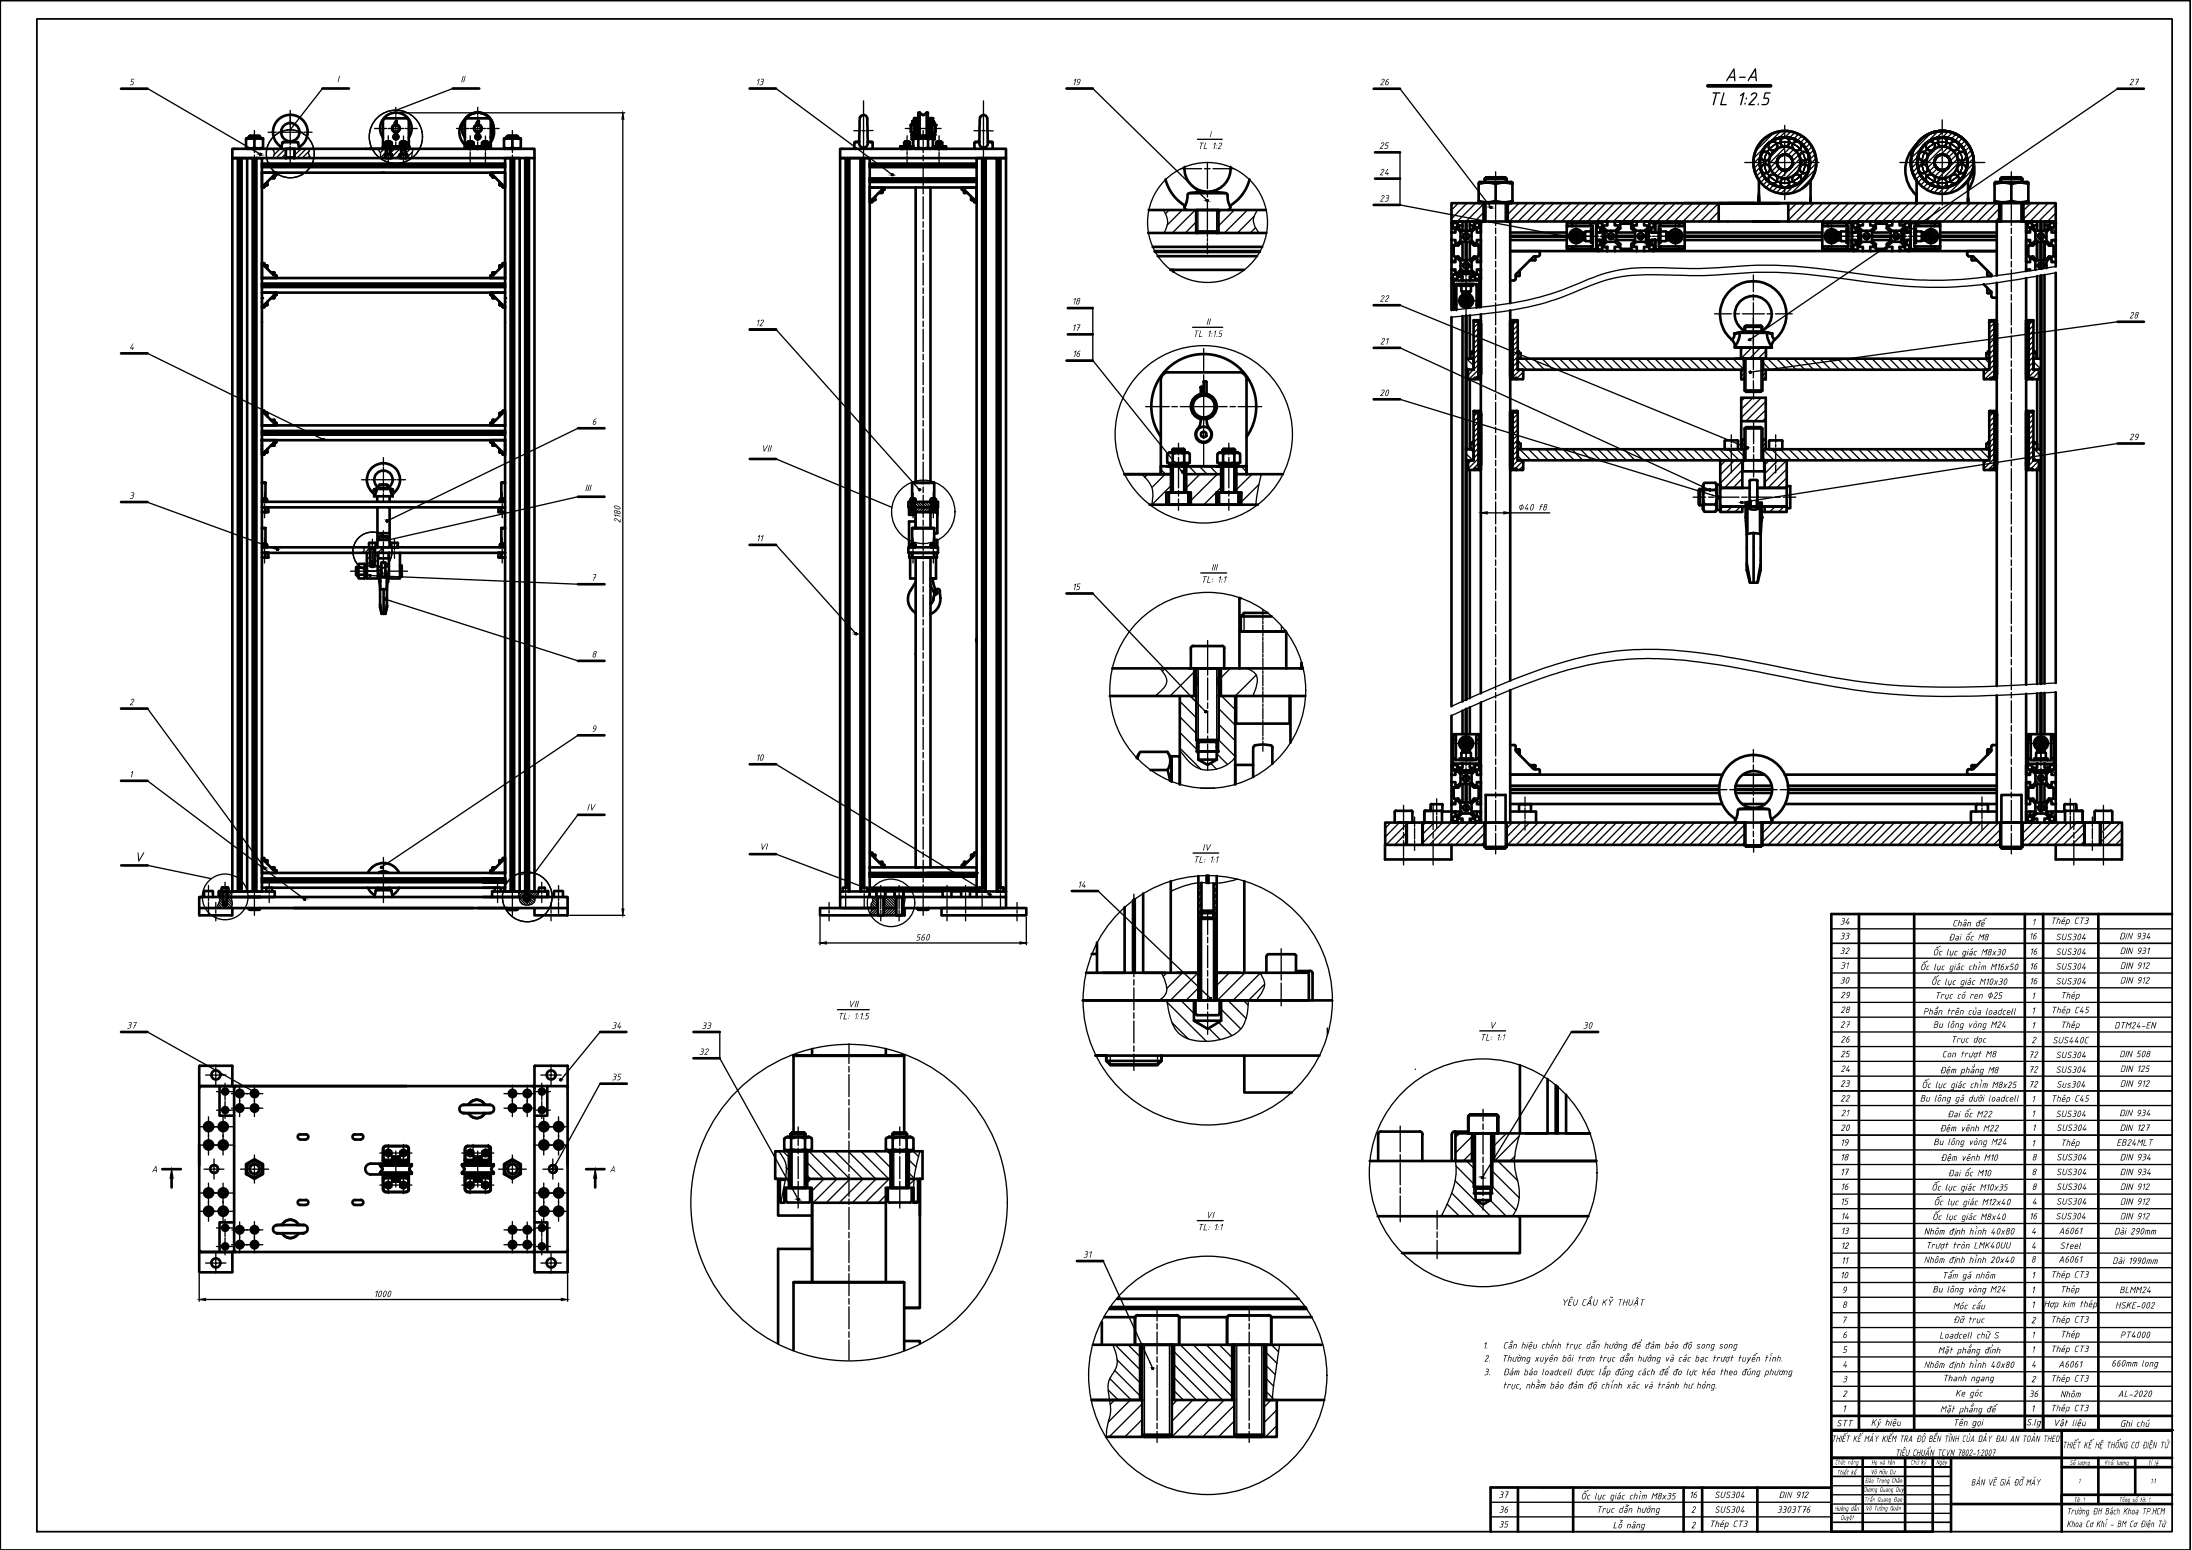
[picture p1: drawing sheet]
<svg xmlns="http://www.w3.org/2000/svg" width="420mm" height="297mm" viewBox="0 0 420 297" stroke-linecap="round" stroke-linejoin="round" font-family="sans-serif">
<defs><g id="words">
<g font-size="3.8">
<text x="330.6" y="15.6">A-A</text>
<text x="327.4" y="20.2">TL 1:2.5</text>
</g>
<text font-size="2.7" x="25.7" y="165.1">V</text>
<g font-size="1.9">
<text x="24.7" y="16.3">5</text>
<text x="64.6" y="15.7">I</text>
<text x="88.3" y="15.8">II</text>
<text x="144.8" y="16.3">13</text>
<text x="205.4" y="16.3">19</text>
<text x="264.4" y="16.3">26</text>
<text x="408" y="16.3">27</text>
<text x="229.5" y="28.6">TL 1:2</text>
<text x="231.8" y="26.3">I</text>
<text x="264.3" y="28.5">25</text>
<text x="264.3" y="33.6">24</text>
<text x="264.4" y="38.6">23</text>
<text x="205.4" y="58.4">18</text>
<text x="264.4" y="57.8">22</text>
<text x="144.8" y="62.5">12</text>
<text x="205.4" y="63.4">17</text>
<text x="228.6" y="64.6">TL 1:1.5</text>
<text x="231.2" y="62.3">II</text>
<text x="408.1" y="61">28</text>
<text x="24.7" y="67">4</text>
<text x="205.5" y="68.4">16</text>
<text x="264.5" y="66">21</text>
<text x="264.4" y="75.9">20</text>
<text x="113.4" y="81.4">6</text>
<text x="145.8" y="86.6">VII</text>
<text x="408.1" y="84.4">29</text>
<text x="24.7" y="95.6">3</text>
<text x="112.1" y="94.1">III</text>
<text x="119" y="100.3" transform="rotate(-90 119 100.3)">2180</text>
<text x="290.9" y="97.8">∅40 f8</text>
<text x="144.9" y="103.7">11</text>
<text x="113.2" y="111.3">7</text>
<text x="205.5" y="113.1">15</text>
<text x="230.2" y="111.7">TL: 1:1</text>
<text x="232.1" y="109.3">III</text>
<text x="113.4" y="126">8</text>
<text x="24.7" y="135.2">2</text>
<text x="113.3" y="140.3">9</text>
<text x="24.7" y="149">1</text>
<text x="144.8" y="145.8">10</text>
<text x="112.5" y="155.3">IV</text>
<text x="145.5" y="162.8">VI</text>
<text x="228.7" y="165.3">TL: 1:1</text>
<text x="230.4" y="163">IV</text>
<text x="206.5" y="170.1">14</text>
<text x="352.6" y="177.2">34</text>
<text x="374.2" y="177.5">Chân đế</text>
<text x="389.4" y="177.3">1</text>
<text x="393" y="177.1">Thép CT3</text>
<text x="175.5" y="180.2">560</text>
<text x="352.6" y="182.8">32</text>
<text x="352.6" y="180">33</text>
<text x="352.7" y="185.7">31</text>
<text x="368" y="185.9">Ốc lục giác chìm M16x50</text>
<text x="370.4" y="183.1">Ốc lục giác M8x30</text>
<text x="373.4" y="180.2">Đai ốc M8</text>
<text x="388.8" y="180">16</text>
<text x="389" y="185.8">16</text>
<text x="389" y="183">16</text>
<text x="394" y="185.8">SUS304</text>
<text x="394" y="183">SUS304</text>
<text x="394" y="180.2">SUS304</text>
<text x="406.2" y="180">DIN 934</text>
<text x="406.3" y="185.7">DIN 912</text>
<text x="406.3" y="182.8">DIN 931</text>
<text x="352.6" y="188.5">30</text>
<text x="352.7" y="191.3">29</text>
<text x="370.1" y="188.8">Ốc lục giác M10x30</text>
<text x="370.8" y="191.4">Trục có ren ∅25</text>
<text x="389" y="188.6">16</text>
<text x="389.3" y="191.5">1</text>
<text x="394" y="188.7">SUS304</text>
<text x="394.9" y="191.4">Thép</text>
<text x="406.3" y="188.5">DIN 912</text>
<text x="24.3" y="197.1">37</text>
<text x="117.2" y="197.1">34</text>
<text x="134.5" y="197.2">33</text>
<text x="160.5" y="195.4">TL: 1:1.5</text>
<text x="162.5" y="193">VII</text>
<text x="285.5" y="197.1">V</text>
<text x="303.4" y="197.1">30</text>
<text x="352.7" y="197">27</text>
<text x="352.7" y="194.1">28</text>
<text x="368.6" y="194.5">Phần trên của loadcell</text>
<text x="370.5" y="197">Bu lông vòng M24</text>
<text x="389.3" y="197.1">1</text>
<text x="389.3" y="194.3">1</text>
<text x="393.1" y="194.2">Thép C45</text>
<text x="394.9" y="197">Thép</text>
<text x="405.2" y="197.1">DTM24-EN</text>
<text x="133.9" y="202.2">32</text>
<text x="283.6" y="199.4">TL: 1:1</text>
<text x="352.7" y="202.6">25</text>
<text x="352.7" y="199.8">26</text>
<text x="372.2" y="202.6">Con trượt M8</text>
<text x="373.9" y="199.8">Trục dọc</text>
<text x="388.8" y="202.7">72</text>
<text x="389.3" y="199.9">2</text>
<text x="393.4" y="200">SUS440C</text>
<text x="394" y="202.8">SUS304</text>
<text x="406.2" y="202.6">DIN 508</text>
<text x="117.2" y="207">35</text>
<text x="352.7" y="205.4">24</text>
<text x="352.7" y="208.3">23</text>
<text x="368.3" y="208.5">Ốc lục giác chìm M8x25</text>
<text x="371.7" y="205.7">Đệm phẳng M8</text>
<text x="388.8" y="208.4">72</text>
<text x="388.8" y="205.6">72</text>
<text x="394" y="205.6">SUS304</text>
<text x="394.1" y="208.4">Sus304</text>
<text x="406.3" y="208.3">DIN 912</text>
<text x="406.3" y="205.4">DIN 125</text>
<text x="352.7" y="211.1">22</text>
<text x="352.8" y="213.9">21</text>
<text x="368" y="211.1">Bu lông gá dưới loadcell</text>
<text x="373.1" y="214.1">Đai ốc M22</text>
<text x="389.3" y="214.1">1</text>
<text x="389.3" y="211.2">1</text>
<text x="393.1" y="211.1">Thép C45</text>
<text x="394" y="214.1">SUS304</text>
<text x="406.2" y="213.9">DIN 934</text>
<text x="352.7" y="219.6">19</text>
<text x="352.7" y="216.7">20</text>
<text x="370.6" y="219.4">Bu lông vòng M24</text>
<text x="371.7" y="216.8">Đệm vênh M22</text>
<text x="389.3" y="219.7">1</text>
<text x="389.4" y="216.7">1</text>
<text x="394.1" y="216.7">SUS304</text>
<text x="394.9" y="219.6">Thép</text>
<text x="405.6" y="219.6">EB24MLT</text>
<text x="406.3" y="216.7">DIN 127</text>
<text x="29" y="224.6">A</text>
<text x="116.8" y="224.6">A</text>
<text x="352.7" y="225.2">17</text>
<text x="352.7" y="222.4">18</text>
<text x="371.8" y="222.4">Đệm vênh M10</text>
<text x="373.3" y="225.4">Đai ốc M10</text>
<text x="389.4" y="225.2">8</text>
<text x="389.4" y="222.4">8</text>
<text x="394.1" y="222.4">SUS304</text>
<text x="394.1" y="225.2">SUS304</text>
<text x="406.3" y="225.2">DIN 934</text>
<text x="406.3" y="222.4">DIN 934</text>
<text x="231.1" y="233.5">VI</text>
<text x="352.7" y="230.9">15</text>
<text x="352.8" y="228">16</text>
<text x="352.8" y="233.7">14</text>
<text x="370.2" y="228.2">Ốc lục giác M10x35</text>
<text x="370.3" y="233.8">Ốc lục giác M8x40</text>
<text x="370.6" y="231">Ốc lục giác M12x40</text>
<text x="388.9" y="233.7">16</text>
<text x="389.4" y="228">8</text>
<text x="389.4" y="230.9">4</text>
<text x="394" y="233.7">SUS304</text>
<text x="394.1" y="228">SUS304</text>
<text x="394.1" y="230.9">SUS304</text>
<text x="406.3" y="233.7">DIN 912</text>
<text x="406.3" y="230.9">DIN 912</text>
<text x="406.3" y="228">DIN 912</text>
<text x="229.5" y="235.8">TL: 1:1</text>
<text x="352.8" y="236.5">13</text>
<text x="352.8" y="239.3">12</text>
<text x="368.8" y="236.6">Nhôm định hình 40x80</text>
<text x="369.1" y="239.3">Trượt tròn LMK40UU</text>
<text x="389.3" y="239.3">4</text>
<text x="389.3" y="236.5">4</text>
<text x="394.5" y="236.5">A6061</text>
<text x="394.8" y="239.3">Steel</text>
<text x="405.2" y="236.6">Dài 290mm</text>
<text x="207.6" y="241">31</text>
<text x="352.7" y="245">10</text>
<text x="352.9" y="242.2">11</text>
<text x="368.7" y="242">Nhôm định hình 20x40</text>
<text x="372.2" y="245">Tấm gá nhôm</text>
<text x="389.3" y="242">8</text>
<text x="389.3" y="245">1</text>
<text x="393" y="244.8">Thép CT3</text>
<text x="394.5" y="242">A6061</text>
<text x="404.8" y="242.2">Dài 1990mm</text>
<text x="71.6" y="248.6">1000</text>
<text x="299.3" y="250.2">YÊU CẦU KỸ THUẬT</text>
<text x="353" y="247.8">9</text>
<text x="353.1" y="250.6">8</text>
<text x="370.4" y="247.7">Bu lông vòng M24</text>
<text x="374.3" y="250.9">Móc cẩu</text>
<text x="389.3" y="250.6">1</text>
<text x="389.3" y="247.8">1</text>
<text x="391.7" y="250.5">Hợp kim thép</text>
<text x="394.8" y="247.7">Thép</text>
<text x="405.4" y="250.8">HSKE-002</text>
<text x="406.2" y="247.8">BLMM24</text>
<text x="352.9" y="253.6">7</text>
<text x="353.1" y="256.4">6</text>
<text x="371.7" y="256.5">Loadcell chữ S</text>
<text x="374.3" y="253.5">Đỡ trục</text>
<text x="389.3" y="256.4">1</text>
<text x="389.3" y="253.6">2</text>
<text x="393" y="253.5">Thép CT3</text>
<text x="394.8" y="256.3">Thép</text>
<text x="406.3" y="256.4">PT4000</text>
<text x="284.1" y="258.4">1.</text>
<text x="284.4" y="260.9">2.</text>
<text x="284.4" y="263.6">3.</text>
<text x="287.8" y="260.9">Thường xuyên bôi trơn trục dẫn hướng và các bạc trượt tuyến tính.</text>
<text x="288" y="263.6">Đảm bảo loadcell được lắp đúng cách để đo lực kéo theo đúng phương</text>
<text x="288" y="258.4">Cần hiệu chỉnh trục dẫn hướng để đảm bảo độ song song</text>
<text x="353.1" y="262.1">4</text>
<text x="353.1" y="259.2">5</text>
<text x="368.7" y="262.2">Nhôm định hình 40x80</text>
<text x="371.5" y="259.4">Mặt phẳng đỉnh</text>
<text x="389.3" y="262.1">4</text>
<text x="389.3" y="259.2">1</text>
<text x="393" y="259.1">Thép CT3</text>
<text x="394.5" y="262.1">A6061</text>
<text x="404.7" y="261.9">660mm long</text>
<text x="288" y="266.1">trục, nhằm bảo đảm độ chính xác và tránh hư hỏng.</text>
<text x="353.1" y="267.7">2</text>
<text x="353.1" y="264.9">3</text>
<text x="372.3" y="264.7">Thanh ngang</text>
<text x="374.8" y="267.6">Ke góc</text>
<text x="388.9" y="267.7">36</text>
<text x="389.3" y="264.9">2</text>
<text x="393" y="264.8">Thép CT3</text>
<text x="394.8" y="267.8">Nhôm</text>
<text x="405.9" y="267.7">AL-2020</text>
<text x="352" y="273.3">STT</text>
<text x="353.1" y="270.5">1</text>
<text x="358.6" y="273.2">Ký hiệu</text>
<text x="371.9" y="270.7">Mặt phẳng đế</text>
<text x="374.3" y="273.2">Tên gọi</text>
<text x="388.3" y="273.2">S.lg</text>
<text x="389.3" y="270.5">1</text>
<text x="393" y="270.5">Thép CT3</text>
<text x="393.5" y="273.3">Vật liệu</text>
<text x="406.3" y="273.4">Ghi chú</text>
<text x="351" y="276.3">THIẾT KẾ MÁY KIỂM TRA ĐỘ BỀN TĨNH CỦA DÂY ĐAI AN TOÀN THEO</text>
<text x="363.3" y="279">TIÊU CHUẨN TCVN 7802-1:2007</text>
<text x="395.3" y="277.6">THIẾT KẾ HỆ THỐNG CƠ ĐIỆN TỬ</text>
<text x="287.2" y="287.1">37</text>
<text x="303" y="287.3">Ốc lục giác chìm M8x35</text>
<text x="323.7" y="287.1">16</text>
<text x="328.5" y="287.1">SUS304</text>
<text x="341" y="287.1">DIN 912</text>
<text x="377.8" y="284.7">BẢN VẼ GIÁ ĐỠ MÁY</text>
<text x="287.2" y="292.7">35</text>
<text x="287.3" y="289.9">36</text>
<text x="305.9" y="289.9">Trục dẫn hướng</text>
<text x="309.1" y="292.9">Lỗ nâng</text>
<text x="324.1" y="289.9">2</text>
<text x="324.1" y="292.9">2</text>
<text x="327.6" y="292.6">Thép CT3</text>
<text x="328.5" y="289.9">SUS304</text>
<text x="340.6" y="289.9">3303T76</text>
<text x="396.1" y="290.2">Trường ĐH Bách Khoa TP.HCM</text>
<text x="396.2" y="292.7">Khoa Cơ Khí - BM Cơ Điện Tử</text>
</g>
<g font-size="1.4">
<text x="351.7" y="280.7">Chức năng</text>
<text x="358.7" y="280.7">Họ và tên</text>
<text x="366.2" y="280.7">Chữ ký</text>
<text x="371.1" y="280.7">Ngày</text>
<text x="396.7" y="280.7">Số lượng</text>
<text x="403.4" y="280.7">Khối lượng</text>
<text x="411.6" y="280.8">Tỉ lệ</text>
<text x="352" y="282.6">Thiết kế</text>
<text x="357.2" y="285.9">Dương Quang Duy</text>
<text x="357.3" y="287.8">Trần Quang Đạo</text>
<text x="357.4" y="284.2">Đào Trọng Chân</text>
<text x="358.5" y="282.5">Võ Hữu Dư</text>
<text x="397.5" y="287.9">Tờ: 1</text>
<text x="398.4" y="284.3">1</text>
<text x="406.1" y="287.9">Tổng số tờ: 1</text>
<text x="412.2" y="284.3">1:1</text>
<text x="351.7" y="289.5">Hướng dẫn</text>
<text x="352.8" y="291.2">Duyệt</text>
<text x="357.5" y="289.5">Võ Tường Quân</text>
</g>
</g></defs>
<!-- layer: Net_manh -->
<g fill="none" stroke="#000" stroke-width=".25">
<path d="M52.2 28.5a1.49 1.49 0 0 1 .1 1.8M52.7 28.5l-.3 .3M53.7 28.5l-1.2 1.2M54.7 28.5l-1.8 1.8M54.8 29.4l-.9 .9M54.8 28.5v1.8M55.6 22.3v1.6M56.5 28.5v1.8M56.7 28.5l-.2 .2M57.7 28.5l-1.2 1.2M58.7 28.5l-1.8 1.8M59.2 29l-1.3 1.3"/>
<path d="M59.3 29.9l-.4 .4M59.4 28.5a1.29 1.29 0 0 0 .2 1.8M72.3 28.5a1.58 1.58 0 0 1 .6 1.8l1.1-1.1M72.7 28.5l-.2 .2M73.4 28.1l.6 .3M73.4 28.5h.1M73.7 28.5l-.8 .8M74 29.6h.4M74.9 28.4l.3 .1M75.1 28.1l.9 .4M75.6 28.5l-.7 .8M75.9 28.1l1 .4"/>
<path d="M76.7 28.5l-1.6 1.5M76.8 28.1h.1M76.9 29.3l-1 1M76.9 29.6h.4M77.8 28.1l.6 .3M78.7 28.5l-.9 .9M79.1 29.1l-1.1 1M79.2 28.5l-.3 1.8M279.5 38.9l-1.3 1.3M281.2 38.9l-3 3M282.9 38.9l-3.6 3.5M284.4 39.1l-3.4 3.3"/>
<path d="M289.5 38.9l-.5 .5M291.2 38.9l-2.2 2.2M292.8 38.9l-3.5 3.5M294.5 38.9l-3.5 3.5M296.2 38.9l-3.5 3.5M297.8 38.9l-3.5 3.5M299.5 38.9l-3.5 3.5M301.2 38.9l-3.6 3.5M302.8 38.9l-3.5 3.5M304.5 38.9l-3.6 3.5M306.2 38.9l-3.6 3.5M307.8 38.9l-3.5 3.5"/>
<path d="M309.5 38.9l-3.6 3.5M311.1 38.9l-3.5 3.5 .5 .6M312.8 38.9l-3.6 3.5M314.5 38.9l-3.6 3.5M316.1 38.9l-3.5 3.5 .8 .8M317.8 38.9l-3.6 3.5M319.4 38.9l-3.5 3.5M321.1 38.9l-3.5 3.5M322.8 38.9l-3.6 3.5M324.4 38.9l-3.5 3.5M326.1 38.9l-3.5 3.5M327.7 38.9l-3.5 3.5"/>
<path d="M329.4 38.9l-3.5 3.5M337.3 31.1l-1.1 1.2M337.4 32l-1 1.1M337.4 30l-1.4 1.4M337.6 32.8l-.9 1M337.9 33.5l-.9 .9M338.3 34.1l-.9 .9M338.8 34.6l-.9 .9M339.3 35.1l-.8 .9M339.9 25.5l-3.4 3.5M340 35.5l-1 .9M340.7 30.8l-1.4 1.4"/>
<path d="M340.7 31.7l-1.1 1.1M340.7 35.8l-1 .9M341.1 32.3l-1 1.1M341.2 28.3l-2 1.9M341.3 25.2l-5.2 5.1M341.5 35.9l-1.1 1.1M341.8 32.6l-1.2 1.2M342.3 28.1l-3.2 3.3M342.3 25.1l-1.3 1.4M342.5 35.9l-1.2 1.3M343.1 28.3l-1.4 1.4M343.2 25.2l-1.1 1.2"/>
<path d="M343.8 28.6l-1.2 1.2M343.8 35.6l-1.6 1.6M344 25.4l-1 1M344.3 29.1l-1.1 1.1M344.4 38.9l-1.6 1.6M344.6 32.8l-.9 .9M344.7 25.7l-.9 1M344.8 29.7l-1.2 1.2M345 30.4l-3.7 3.7M345.1 31.3l-2.8 2.9M345.4 26.1l-.9 .9M345.9 26.5l-.8 .9"/>
<path d="M346.1 38.9l-3.3 3.3M346.5 27l-.9 .8M346.9 27.5l-.9 .9M347.3 28.1l-.9 .9M347.4 34l-2.5 2.5M347.6 28.8l-.9 .9M347.7 38.9l-3.5 3.5M347.9 29.5l-1.1 1.1M348 32.4l-4.6 4.7M348.1 30.3l-1.2 1.3M348.1 31.3l-1.5 1.5M349.4 38.9l-3.5 3.5"/>
<path d="M351 38.9l-3.5 3.5M352.7 38.9l-3.5 3.5M354.4 38.9l-3.5 3.5M356 38.9l-3.5 3.5M357.7 38.9l-3.5 3.5M359.4 38.9l-3.6 3.5M361 38.9l-3.5 3.5M362.7 38.9l-3.5 3.5M364.4 38.9l-3.6 3.5M366 38.9l-3.5 3.5M367.5 31.1l-1.1 1.2M367.6 32l-1 1.1"/>
<path d="M367.6 30l-1.3 1.4M367.7 38.9l-3.5 3.5M367.8 32.8l-.9 1M368.1 33.5l-.9 .9M368.5 34.1l-.9 .9M369 34.6l-.9 .9M369.3 38.9l-3.5 3.5M369.6 35.1l-1 .9M370.1 25.5l-3.5 3.5M370.2 35.5l-.9 .9M370.8 30.8l-1.4 1.4M370.9 35.8l-1 .9"/>
<path d="M370.9 31.7l-1.1 1.1M371 38.9l-3.5 3.5M371.3 28.3l-1.9 1.9M371.3 32.3l-1.1 1.1M371.5 25.2l-5.2 5.1M371.7 35.9l-1 1.1M371.8 39.7l-2.7 2.7M372 32.6l-1.2 1.2M372.5 28.1l-3.2 3.3M372.5 25.1l-1.4 1.4M372.7 35.9l-1.2 1.3M373.3 28.3l-1.4 1.4"/>
<path d="M373.4 25.2l-1.1 1.2M374 35.6l-1.6 1.6M374 28.6l-1.1 1.2M374.2 25.4l-1 1M374.3 38.9l-3.5 3.5M374.5 29.1l-1.1 1.1M374.9 32.8l-1 .9M374.9 25.7l-.9 1M374.9 29.7l-1.1 1.2M375.2 30.4l-3.6 3.7M375.3 31.3l-2.9 2.9M375.6 26.1l-1 .9"/>
<path d="M376 38.9l-3.6 3.5M376.1 26.5l-.9 .9M376.6 27l-.8 .8M377.1 27.5l-.9 .9M377.5 28.1l-.9 .9M377.6 34l-2.5 2.5M377.7 38.9l-3.6 3.5M377.9 28.8l-1 .9M378.1 29.5l-1 1.1M378.2 32.4l-4.7 4.7M378.3 30.3l-1.2 1.3M378.3 31.3l-1.5 1.5"/>
<path d="M379.3 38.9l-3.5 3.5M381 38.9l-3.6 3.5M382.7 38.9l-3.6 3.5M383.2 40l-2.4 2.4M389.3 38.9l-1.4 1.4M390.9 38.9l-3 3.1M392.6 38.9l-3.5 3.5M394 39.2l-3.3 3.2M223 40.2a3.6 3.6 0 0 1 .1 4.4M224.1 40.2l-.7 .8M226.6 40.2l-2.9 2.9M229.1 40.2l-4.4 4.4"/>
<path d="M229.3 42.5l-2.1 2.1M229.3 40.2v4.4M233.6 40.2v4.4M234.1 40.2l-.5 .6M236.6 40.2l-3 3.1M239.1 40.2l-4.4 4.4M240.4 41.4l-3.2 3.2M240.7 43.6l-1.1 1M241 40.2a2.88 2.88 0 0 0 0 3.9l.3 .5M278.2 43.5l.8 .8M278.2 44.5v.1M278.2 46.5l.5 .6"/>
<path d="M278.2 47.5l.4 .4M278.2 48.5l.4 .5M278.2 49.5l.7 .7M278.2 52.5l.3 .3M278.3 42.6l.2 .2M278.3 51.6l.7 .7M278.6 46l.4 .3M278.8 49.2l.4 .3M279 52.4l.6 .5M279.1 42.4l.8 .8M279.1 53.5l.3 .2M279.2 43.6l1.4 1.3"/>
<path d="M279.4 46.7l.2 .2M279.7 53l.6 .6M279.7 52l.3 .3M279.9 46.2l.2 .2M280 50.3l.5 .5M280 51.3l.7 .7M280 45.3l1 1M280.1 42.4l.2 .3M280.5 49.9l.5 .5M280.9 44.2l1.2 1.2M281.1 51.5l.5 .5M281.4 45.7l1.3 1.4"/>
<path d="M281.5 49.9l.6 .5M281.6 50.9l.5 .5M281.7 43.1l.2 .1M281.7 53.1l.7 .6M281.9 44.2l.2 .2M282.1 42.4l.6 .6M282.2 49.5l.2 .3M282.4 43.7l.2 .2M282.4 52.8l.3 .2M282.8 49.2l1 1M283 52.4l.3 .2M283.1 44.4l.1 .2"/>
<path d="M283.1 46.4l.7 .8M283.1 42.4l.3 .3M283.1 53.5l.3 .2M283.3 43.6l.5 .6M283.3 51.6l.5 .6M283.4 47.8l.4 .4M283.4 48.8l.4 .4M283.5 42.9l.3 .3M283.5 52.9l.3 .3M283.6 46l.2 .2M284.3 42.4h.1M284.4 40.8l-1.7 1.6"/>
<path d="M306 44.2l.4 .4M306 47.5l.6 .6M306.1 42.6l.2 .2M306.1 46l.6 .6M306.8 46.7l.6 .5M307 43.5l1.4 1.4M307.5 47.3l.6 .6M307.7 45.9l.4 .4M309.2 45.7l1.4 1.4M309.3 44.2l.5 .5M309.5 42.7l.5 .5M309.5 47.7l.4 .4"/>
<path d="M310.2 43.4l.4 .4M310.9 42.4l.4 .5M311.1 47.7l.5 .4M312.7 47.6l.5 .5M313.1 46.3l.3 .3M313.4 44.9l.5 .6M314.3 45.8l.5 .5M314.3 44.2l1.2 1.2M315.6 43.8l.3 .3M315.8 47.3l.3 .4M315.9 42.4l.3 .3M316.3 47.8l.3 .3"/>
<path d="M316.5 46.4l.7 .7M316.9 43.5l.3 .3M329.4 40.5l-1.8 1.9M329.4 42.2l-.2 .2M355 43.2l.3 .3M355 46.6l.4 .4M355.3 43.5l.4 .5M355.9 42.4l.7 .8M356.1 47.7l.4 .4M356.4 46.4l.3 .2M356.7 45l.6 .5M357.5 45.8l.6 .5"/>
<path d="M357.6 44.2l1.2 1.2M358.9 43.9l.3 .2M359.1 47.3l.7 .8M359.2 42.4l.4 .5M360.8 42.4l.5 .5M361.1 47.7l.4 .4M361.7 43.3l1.5 1.5M361.7 46.7l.3 .2M362.4 45.6l.7 .7M362.4 47.3l.3 .4M362.5 42.4l.2 .3M363.9 45.5l1.5 1.5"/>
<path d="M364.1 47.4l.7 .7M364.2 42.4l.9 1M364.2 44.2l.3 .2M365.3 43.6l.9 .9M365.8 42.4l.4 .5M366 47.6l.2 .2M366.1 46l.1 .2M383.2 41.7l-.8 .7M388.4 42.8l.3 .3M388.4 43.8l.7 .8M388.4 46.8l.4 .5M388.4 47.8l.4 .4"/>
<path d="M388.4 48.8l.7 .8M388.4 49.9l.3 .3M388.5 46l.6 .6M389 42.4l.3 .3M389.1 43.6l.3 .2M389.2 46.7l.4 .4M389.5 43l.3 .3M389.9 46.3l.2 .3M390 42.4l.5 .6M390.1 44.6l.6 .5M390.1 45.6l.8 .7M390.1 50.6l.6 .5"/>
<path d="M390.1 51.6h.1M390.4 49.9l.5 .5M390.7 44.2l.5 .5M391 51.5h.1M391.3 45.8l.6 .5M391.4 49.9l.9 .8M391.7 51.2l.1 .1M391.8 44.2l.5 .5M391.8 45.2l.5 .5M392 42.4l.9 1M392.2 49.7l.2 .2M392.4 43.8l.2 .3"/>
<path d="M392.7 49.2l.3 .3M393 42.4l.2 .3M393.1 43.6l.9 .9M393.2 46.7l.8 .8M393.2 49.7l.5 .5M393.5 46l.5 .5M393.6 49.1l.4 .4M393.6 48.1l.4 .4M393.7 43.2l.3 .3M394 52.3a129 129 0 0 1-20.9 2.8h-3.6a121.6 121.6 0 0 1-15.5-1.6 116.1 116.1 0 0 0-13.7-1.3 111.1 111.1 0 0 0-12.8 .6l-6.4-.1a42.7 42.7 0 0 0-12.7 .8l-3.5 1.2a58.4 58.4 0 0 1-21.2 5.5l-5.5 .6M394 51.1a168.6 168.6 0 0 1-21.4 2.6h-3.6a148 148 0 0 1-18-1.9 83.5 83.5 0 0 0-21.5-.5 117.5 117.5 0 0 1-12.8 0 28.8 28.8 0 0 0-13.8 2.9 59.2 59.2 0 0 1-19.3 4.7l-5.4 .5M394 40.8l-1.6 1.6"/>
<path d="M281 70.3l.6 .6M281.1 68.7l1.3 1.3M282.5 78.8h-.1M282.7 72.6l-.1 .1M282.7 61.6l-.3 .2M283.3 79l-.9 .8M283.4 67.8l-1 1M283.4 79.8l-1 1M283.4 62.9l-1 .9M283.4 63.9l-1 .9M283.4 64.8l-1 1.1M283.4 65.9l-1 .9"/>
<path d="M283.4 66.8l-1 1M283.4 68.9l-1 .9M283.4 69.8l-2 2.1M283.4 70.9l-1.8 1.8M283.5 71.8l-.7 .6M283.8 61.4l-1.4 1.5M283.8 72.4l-.2 .3M289.7 61.5l-.2 .3M289.7 72.5l-.1 .2M290.2 79l-.3 .3M290.6 61.6l-.7 .7M290.9 61.4l-.2 .2"/>
<path d="M290.9 79.3l-1 1M290.9 62.3l-1 1.1M290.9 63.4l-1 .9M290.9 64.4l-1 .9M290.9 65.3l-1 1M290.9 66.4l-1 .9M290.9 67.3l-1 1.1M290.9 68.4l-1 .9M290.9 69.3l-1 1M290.9 70.3l-1 1M290.9 69.1l1.8 1.8M290.9 70.7l.1 .2"/>
<path d="M291.4 70.9l-1.6 1.5M292 71.3l-1.3 1.3M292 72.3l-.5 .4M292.2 68.7l2.1 2.2M293.9 68.7l2.1 2.2M295.6 68.7l2.1 2.2M297.2 68.7l2.1 2.2M298.9 68.7l2.1 2.2M300.6 68.7l2.1 2.2M302.2 68.7l2.1 2.2M303.9 68.7l2.1 2.2M305.6 68.7l2.1 2.2"/>
<path d="M307.2 68.7l2.1 2.2M308.9 68.7l2.1 2.2M310.6 68.7l2.1 2.2M312.2 68.7l2.1 2.2M313.9 68.7l2.1 2.2M315.6 68.7l2.1 2.2M317.2 68.7l2.1 2.2M318.9 68.7l2.1 2.2M320.5 68.7l2.2 2.2M322.2 68.7l2.1 2.2M323.8 68.7l2.2 2.2M325.5 68.7l2.2 2.2"/>
<path d="M327.2 68.7l2.1 2.2M328.8 68.7l2.2 2.2M330.5 68.7l2.2 2.2M332.2 68.7l2.1 2.1M333.8 68.7l.5 .5M334.1 66.6l-.4 .4M335.8 66.6l-2.1 2.1M337.4 66.6l-2.1 2.1M337.9 69.5l1.4 1.4M338.5 67.2l-1.5 1.5M338.8 68.7l2.2 2.2M340.5 68.7l2.1 2.2"/>
<path d="M342.2 68.7l2.1 2.2M343.8 68.7l2.1 2.2M345.5 68.7l2.1 2.2M347.2 68.7l2.1 2.2M348.8 68.7l2.1 2.2M350.5 68.7l2.1 2.2M352.2 68.7l2.1 2.2M353.8 68.7l2.1 2.2M355.5 68.7l2.1 2.2M357.2 68.7l2.1 2.2M358.8 68.7l2.1 2.2M360.5 68.7l2.1 2.2"/>
<path d="M362.2 68.7l2.1 2.2M363.8 68.7l2.1 2.2M365.5 68.7l2.1 2.2M367.2 68.7l2.1 2.2M368.8 68.7l2.1 2.2M370.5 68.7l2.1 2.2M372.2 68.7l2.1 2.2M373.8 68.7l2.1 2.2M375.5 68.7l2.1 2.2M377.1 68.7l2.2 2.2M378.8 68.7l2.1 2.2M380.4 68.7l.9 .9"/>
<path d="M381.4 78.8h-.1M381.6 61.6l-.3 .2M381.6 72.6l-.1 .1M382.1 79l-.8 .8M382.3 62.9l-1 1M382.3 63.9l-1 .9M382.3 64.8l-1 1.1M382.3 65.9l-1 .9M382.3 66.9l-1 .9M382.3 67.8l-1 1M382.3 68.9l-1 .9M382.3 69.8l-2.1 2.1"/>
<path d="M382.3 70.9l-1.9 1.8M382.3 79.8l-1 1M382.4 71.8l-.7 .6M382.7 61.5l-1.4 1.4M382.7 72.4l-.2 .3M388.6 61.5l-.2 .3M388.6 72.5l-.1 .2M389.1 79l-.3 .3M389.5 61.6l-.7 .7M389.8 61.4l-.2 .2M389.8 62.3l-1 1.1M389.8 63.4l-1 .9"/>
<path d="M389.8 64.4l-1 .9M389.8 65.3l-1 1.1M389.8 66.4l-1 .9M389.8 67.3l-1 1.1M389.8 68.4l-1 .9M389.8 69.4l-1 .9M389.8 70.3l-1 1.1M389.8 79.4l-1 .9M389.8 69.3l1.4 1.4M390.3 70.9l-1.6 1.5M390.8 71.3l-1.2 1.3M390.8 72.3l-.4 .4"/>
<path d="M390.9 68.7l.3 .4M174.2 96.2l.2 .2a2.23 2.23 0 0 1-.1 1.8M174.4 96.2l.2 .2M174.5 97.8l-.1 .1M174.5 96.8l.1 .1M175.3 96.6l.7 .6-.5 .5M175.3 97.1l.2 .1M175.4 96.2l1.1 1-.9 1M175.5 97.2l-.2 .2M175.9 96.2l1.1 1M176.4 96.2l1.1 1M176.9 96.2l1.1 1"/>
<path d="M177 97.2l-.9 1M177.4 96.2l1.1 1-.9 1M177.5 97.2l-.9 1M177.9 96.2l.6 .6M178 97.2l-.9 1M178.4 97.9l-.3 .3M178.4 96.2l.1 .1M179.2 96.5l.3 .3M179.2 97l.3 .2M179.4 96.2l.2 .2M179.5 97.8h.1M179.5 97.3l-.3 .2"/>
<path d="M179.7 96.2l-.2 1v1M218.9 90.9a5.9 5.9 0 0 1 2 2.8 7.3 7.3 0 0 1-.1 3l3.7-3.6M220 90.9l-.6 .6M222.5 89.9l.9 1M223.4 90.9l-2.5 2.4M223.9 89.4l.6 .5M224.5 94.4h1.4M227.4 90.8v.1M227.9 89.4l1.5 1.5M229.9 89.4l1.5 1.5M230 90.9l-2.6 2.6M231.9 89.4l1.5 1.5"/>
<path d="M233.3 90.9l-5 5M233.9 89.4l.2 .2M234.1 93.4l-3.3 3.3M234.1 94.4h1.4M237 90.5l.4 .4M237.9 89.4l1 1M240 90.9l-3 2.9M241.3 92.9l-3.4 3.4M241.8 90.9l-.5 2.1-.6 3.7M281 86.9l1.3 1.3M281.9 86.1l.5 .6M282 88.2l-.6 .7"/>
<path d="M283.4 80.8l-1 1M283.4 81.8l-1 1M283.4 82.8l-1 1M283.4 83.8l-1 1M283.4 84.8l-1 1M283.4 85.8l-1 1M283.4 86.8l-1 1M283.4 87.8l-2 2.1M283.4 88.8l-1.2 1.3M283.8 89.4l-.4 .4M290.9 87.4l.9 .8M290.9 80.3l-1 1"/>
<path d="M290.9 81.4l-1 .9M290.9 82.3l-1 1M290.9 83.3l-1 1M290.9 84.3l-1 1M290.9 85.3l-1 1M290.9 86.3l-1 1M290.9 87.3l-1 1M291 88.2l-1.5 1.5M291.3 86.1l2.1 2.1M292 88.3l-1.6 1.5M292 89.3l-.8 .8M293 86.1l2.1 2.1"/>
<path d="M294.6 86.1l2.2 2.1M296.3 86.1l2.1 2.1M297.9 86.1l2.2 2.1M299.6 86.1l2.2 2.1M301.3 86.1l2.1 2.1M302.9 86.1l2.2 2.1M304.6 86.1l2.1 2.1M306.3 86.1l2.1 2.1M307.9 86.1l2.1 2.1M309.6 86.1l2.1 2.1M311.3 86.1l2.1 2.1M312.9 86.1l2.1 2.1"/>
<path d="M314.6 86.1l2.1 2.1M316.3 86.1l2.1 2.1M317.9 86.1l2.1 2.1M319.6 86.1l2.1 2.1M321.3 86.1l2.1 2.1M322.9 86.1l2.1 2.1M324.6 86.1l2.1 2.1M326.3 86.1l2.1 2.1M327.9 86.1l2.1 2.1M329.6 86.1l2.1 2.1M329.7 93.7v3.1M330.3 97.1l-.6 .5"/>
<path d="M330.8 88.2l-1.1 1.1M331.3 86.1l2.1 2.1M331.9 97.1l-1 1M332.5 88.2l-2.8 2.8M332.9 86.1l1.4 1.3M333.6 97.1l-1 1M334 88.4l-4.3 4.2M334 90l-3.5 3.5M334 91.7l-1.8 1.8M334 93.4l-.1 .1M337.9 86.1l2.1 2.1M337.9 87.8l.5 .4"/>
<path d="M338.6 97.1l-.4 .3M339.1 88.2l-.9 .9M339.6 86.1l2.1 2.1M340.2 97.1l-1 1M340.8 88.2l-2.6 2.6M341.2 86.1l2.2 2.1M341.9 97.1l-1 1M342.5 88.2l-4.3 4.2M342.5 89.9l-3.6 3.6M342.5 91.6l-2 1.9M342.5 93.2l-.3 .3M342.9 86.1l2.1 2.1"/>
<path d="M344.6 86.1l2.1 2.1M346.2 86.1l2.2 2.1M347.9 86.1l2.1 2.1M349.5 86.1l2.2 2.1M351.2 86.1l2.2 2.1M352.9 86.1l2.1 2.1M354.5 86.1l2.2 2.1M356.2 86.1l2.2 2.1M357.9 86.1l2.1 2.1M359.5 86.1l2.2 2.1M361.2 86.1l2.1 2.1M362.9 86.1l2.1 2.1"/>
<path d="M364.5 86.1l2.1 2.1M366.2 86.1l2.1 2.1M367.9 86.1l2.1 2.1M369.5 86.1l2.1 2.1M371.2 86.1l2.1 2.1M372.9 86.1l2.1 2.1M374.5 86.1l2.1 2.1M376.2 86.1l2.1 2.1M377.9 86.1l2.1 2.1M379.5 86.1l1.8 1.8M380.9 88.2l-.7 .7M381.2 86.1l.1 .1"/>
<path d="M382.3 80.8l-1 1M382.3 81.8l-1 1M382.3 82.8l-1 1M382.3 83.8l-1 1M382.3 84.8l-1 1M382.3 85.8l-1 1M382.3 86.8l-1 1M382.3 87.8l-2.1 2.1M382.3 88.8l-1.3 1.3M382.7 89.4l-.4 .4M389.8 80.3l-1 1M389.8 81.4l-1 .9"/>
<path d="M389.8 82.3l-1 1M389.8 83.3l-1 1M389.8 84.4l-1 .9M389.8 85.3l-1 1M389.8 86.3l-1 1M389.8 87.3l-1 1M389.8 87.6l.6 .6M389.9 88.2l-1.5 1.5M389.9 86.1l1.3 1.3M390.8 88.3l-1.5 1.5M390.8 89.3l-.7 .8M69.6 104.9l.2 .5-.4 .5"/>
<path d="M69.8 104.9l-.2 .1M70.3 108a1.22 1.22 0 0 0 2.2 .2M70.3 106.6l.7 .7M70.3 107.6l.7 .7M70.6 105.9l.4 .3M70.9 105l-1 .9M71 105.9v2.3M71.1 108.4l.3 .3M71.8 106.1l.6 .7M71.8 107.1l.6 .7M71.8 108.1l.4 .4M71.8 105.9l-.1 2.3"/>
<path d="M72.3 104.9l-.4 .3M72.9 104.9l.4 .4-.2 .6M73.2 105.1l-.8 .8M73.5 104.9h1.2M222.3 128.1l.6 .7a2.14 2.14 0 0 1-.1 3.3l-1.4 1.3M223.4 128.1l-.6 .5M226.1 134.4l3.2 3.2M226.1 137.4l3.2 3.2M228.1 133.4l1.2 1.2M228.9 128.8l-4.6 4.6M229.3 133.4v10.6l.4 .6M233.6 135.8l3.2 3.2"/>
<path d="M233.6 138.8l3.2 3.2M233.6 133.4v10.6l-.3 .6M234.1 133.4l2.7 2.6M235.8 128.1l-1.8 1.8M239 128.1l.4 .2a2.19 2.19 0 0 1 1.5 2.9l-.7 2.2M240.8 129.4l-4 4M394 130.9a214.3 214.3 0 0 1-31.3 .4 183.2 183.2 0 0 1-24-4 122 122 0 0 0-20.9-2.9 61.4 61.4 0 0 0-24 4.4 210.7 210.7 0 0 0-15.6 6.6M394 132.7l-3.6 .2a181.1 181.1 0 0 1-29.6 0 206.8 206.8 0 0 1-22.1-3.8 114 114 0 0 0-22.8-2.9 64.8 64.8 0 0 0-23.8 5l-7 2.9-6.9 3M226.1 143.8a8.6 8.6 0 0 0 3.8 3.5 6.5 6.5 0 0 0 7-2.4M226.1 140.4l3.2 3.1M226.1 143.4l4.1 4M232 146.2l1.2 1.2"/>
<path d="M233.2 144.4l2.1 2.1M233.6 141.8l3.2 3.2M266.6 157.6l-1.1 1.1M268.2 157.6l-2.7 2.8M269.5 158.1l-3.8 3.8M269.5 159.8l-2.2 2.1M269.5 157.6v4.3M272.8 157.6v4.3M273.2 157.6l-.4 .5M274.9 157.6l-2.1 2.1M276.6 157.6l-3.8 3.8M278.2 147.4l.8 .8"/>
<path d="M278.2 148.4l.1 .1M278.2 150.4l.5 .5M278.2 151.4l.4 .4M278.2 152.4l.4 .4M278.2 153.4l.7 .7M278.2 156.4l.3 .3M278.2 157.6l-4.2 4.3M278.3 157.5l.1 .1M278.3 146.5l.2 .2M278.3 155.5l.7 .7M278.7 149.9l.3 .3M278.8 153.1l.4 .3"/>
<path d="M279.1 156.2l.5 .6M279.1 146.3l.8 .8M279.2 157.4l.2 .2M279.3 147.5l1.3 1.3M279.4 150.6l.2 .2M279.7 155.9l.3 .3M279.7 156.9l.6 .6M279.9 150.1l.2 .2M279.9 157.6l-4.3 4.3M280 154.2l.5 .5M280 155.2l.7 .7M280 149.2l1 1"/>
<path d="M280.1 146.3l.2 .2M280.6 153.8l.5 .4M280.9 148.1l1.2 1.2M281.2 155.4l.5 .5M281.4 149.6l1.3 1.3M281.6 153.8l.5 .5M281.6 157.6l-4.3 4.3M281.6 154.8l.5 .5M281.7 146.9l.2 .2M281.7 156.9l.7 .7M281.7 143.6v.6M281.9 148.1l.2 .2"/>
<path d="M282.2 146.3l.5 .6M282.2 153.4l.2 .3M282.4 147.6l.2 .2M282.4 156.6l.3 .3M282.9 153.1l.9 .9M283 156.2l.3 .3M283.1 148.3l.2 .2M283.1 150.3l.7 .8M283.1 146.3l.3 .3M283.2 157.4l.3 .2M283.2 157.6l-4.2 4.3M283.3 147.5l.5 .6"/>
<path d="M283.3 155.5l.5 .6M283.4 151.6l.4 .4M283.4 152.6l.4 .5M283.5 146.8l.3 .3M283.5 156.7l.3 .3M283.7 149.9l.1 .2M284.6 158l-4 3.9M284.6 159.7l-2.3 2.2M284.6 157.6v4.3M288.8 157.6v4.3M289.9 157.6l-1.1 1.1M291.5 157.6l-2.7 2.8"/>
<path d="M293.2 157.6l-4.2 4.3M294.9 157.6l-4.3 4.3M296.5 157.6l-4.2 4.3M298.2 157.6l-4.2 4.3M299.8 157.6l-4.2 4.3M301.5 157.6l-4.2 4.3M303.2 157.6l-4.2 4.3M304.8 157.6l-4.2 4.3M306.5 157.6l-4.2 4.3M308.2 157.6l-4.2 4.3M309.8 157.6l-4.2 4.3M311.5 157.6l-4.2 4.3"/>
<path d="M313.2 157.6l-4.3 4.3M314.8 157.6l-4.2 4.3M316.5 157.6l-4.2 4.3M318.2 157.6l-4.3 4.3M319.8 157.6l-4.2 4.3M321.5 157.6l-4.2 4.3M323.2 157.6l-4.3 4.3M324.8 157.6l-4.2 4.3M326.5 157.6l-4.2 4.3M328.2 157.6l-4.3 4.3M329.8 157.6l-4.2 4.3M331.5 157.6l-4.3 4.3"/>
<path d="M333.2 157.6l-4.3 4.3M334.4 158.1l-3.8 3.8M334.4 159.7l-2.2 2.2M334.4 157.6v4.3M337.8 157.6v4.3M338.2 157.6l-.4 .4M339.8 157.6l-2 2.1M341.5 157.6l-3.7 3.7M343.2 157.6l-4.3 4.3M344.8 157.6l-4.2 4.3M346.5 157.6l-4.3 4.3M348.1 157.6l-4.2 4.3"/>
<path d="M349.8 157.6l-4.2 4.3M351.5 157.6l-4.3 4.3M353.1 157.6l-4.2 4.3M354.8 157.6l-4.2 4.3M356.4 157.6l-4.2 4.3M358.1 157.6l-4.2 4.3M359.8 157.6l-4.2 4.3M361.4 157.6l-4.2 4.3M363.1 157.6l-4.2 4.3M364.8 157.6l-4.2 4.3M366.4 157.6l-4.2 4.3M368.1 157.6l-4.2 4.3"/>
<path d="M369.8 157.6l-4.3 4.3M371.4 157.6l-4.2 4.3M373.1 157.6l-4.2 4.3M374.8 157.6l-4.3 4.3M376.4 157.6l-4.2 4.3M378.1 157.6l-4.2 4.3M379.8 157.6l-4.3 4.3M381.4 157.6l-4.2 4.3M383.1 157.6l-4.2 4.3M383.4 159l-2.9 2.9M383.4 157.6v4.3M387.6 157.6v4.3"/>
<path d="M388.1 157.6l-.5 .5M388.4 146.7l.3 .3M388.4 147.7l.7 .8M388.4 150.7l.4 .4M388.4 151.7l.4 .4M388.4 152.7l.7 .8M388.4 153.7l.4 .4M388.4 155.7l.8 .8M388.4 156.7l.3 .3M388.5 149.9l.6 .6M389 146.4l.3 .2M389 157.4l.3 .2"/>
<path d="M389.1 147.5l.3 .3M389.3 150.6l.3 .3M389.5 146.8l.3 .3M389.5 156.8l.8 .8M389.7 156.1l.3 .2M389.8 157.6l-2.2 2.2M389.9 150.2l.2 .3M390 146.4l.5 .4M390.1 148.5l.6 .5M390.1 149.5l.8 .7M390.1 154.5l.6 .5M390.1 155.5l.5 .4"/>
<path d="M390.4 153.8l.6 .5M390.8 148.1l.5 .5M391 155.3l.5 .6M391.4 149.7l.5 .5M391.4 153.8l.9 .8M391.4 157.6l-3.8 3.8M391.7 155.1l.6 .5M391.8 148.1l.5 .5M391.8 149.1l.5 .5M391.9 157.3l.4 .3M392 146.4l.9 .8M392.2 153.6l.3 .2"/>
<path d="M392.4 147.7l.2 .3M392.6 156.9l.3 .3M392.7 153.1l.4 .3M392.9 156.2l.3 .3M393 146.4l.3 .2M393 157.4l.3 .2M393.1 157.6l-4.3 4.3M393.1 147.5l.9 .9M393.2 150.6l.8 .8M393.2 153.6l.6 .5M393.2 155.6l.8 .8M393.5 149.9l.5 .5"/>
<path d="M393.6 152.9l.4 .5M393.6 151.9l.4 .4M393.7 147.1l.3 .2M393.7 157.1l.3 .2M394.8 157.6l-4.3 4.3M396.4 157.6l-4.2 4.3M398.1 157.6l-4.3 4.3M399.4 158l-3.9 3.9M399.4 159.7l-2.2 2.2M399.4 157.6v4.3M402.8 157.6v4.3M403.1 157.6l-.3 .3"/>
<path d="M404.7 157.6l-1.9 2M406.4 157.6l-3.6 3.7M406.7 159l-2.9 2.9M28.3 165.8l12.2 2.6M41.7 173.6l.4 .4M41.9 173.3l.7 .7M42 172.9l1.1 1.1M42.1 172.5l.7 .8M42.2 172.1l.6 .6M42.4 170.8a1.14 1.14 0 0 0-.2 1.2l-.2 .8-.4 1.2M42.5 171.9l.3 .3M42.6 170.8l-.5 .5"/>
<path d="M42.7 171.2l-.5 .5M42.7 171.7l-.2 .2M42.8 171.9v1.3M43.1 173.6l.5 .4M43.4 173.3l.7 .7M43.5 172.4l.9 1M43.5 172.9l.9 .9M44 171.9l.4 .4M44.1 170.8l-.5 .6M44.2 171.6l-.2 .3M44.5 172.9l-1-1-.1 1.3M44.5 170.9l-.9 1"/>
<path d="M44.5 170.8a3.5 3.5 0 0 0 0 2.5l-.3 .7M99.3 170.8a.67 .67 0 0 1-.1 1.1M99.4 170.8l-.1 .1M99.5 172.1l1.4 1.4M99.7 172.7l.6 .6M99.8 171.9l1.5 1.5M99.9 170.8l-.5 .5M100.3 171.9l.2 .2M100.4 170.8l-1 1.1M100.4 171.9h.1M100.7 171.1l-.8 .8M100.7 167.4h.1"/>
<path d="M100.8 168.7h-.1M100.8 168.9l-.1 .1M100.8 169.1l-.1 .1M100.8 169.4h-.1M100.8 169.6l-.1 .1M100.8 169.9h-.1M100.8 170.1l-.1 .1M100.8 170.3l-.1 .1M100.8 170.6h-.1M100.8 169.2v1.6M100.8 169l-.1 .1M100.8 169.2l-.1 .1"/>
<path d="M100.8 169.4l-.1 .1M100.8 169.7l-.1 .1M100.8 170h-.1M100.8 170.2l-.1 .1M100.8 170.4l-.1 .1M100.8 170.7h-.1M100.8 167.4l-.1 .1M100.8 167.7l-.1 .1M100.8 167.9l-.1 .1M100.8 168.1l-.1 .2M100.8 168.4l-.1 .1M100.8 168.4l-.1 .4"/>
<path d="M100.8 167.5l-.1 .1M100.8 167.8l-.1 .1M100.8 168l-.1 .1M100.8 168.2l-.1 .1M100.8 168.5l-.1 .1M101.1 172.7l.7 .6M101.3 168.4v.2M101.3 167.4h.1M101.3 169.2v1.6l.1-.1M101.3 168.6v.2M101.4 167.5l-.1 .2M101.4 167.8l-.1 .1"/>
<path d="M101.4 168l-.1 .1M101.4 168.3l-.1 .1M101.4 168.5l-.1 .1M101.4 168.8h-.1M101.4 169l-.1 .1M101.4 169.2l-.1 .1M101.4 169.4l-.1 .1M101.4 169.7l-.1 .1M101.4 170h-.1M101.4 170.2l-.1 .1M101.4 170.4l-.1 .1M101.4 170.6l-.1 .1"/>
<path d="M101.4 167.6l-.1 .2M101.4 167.9l-.1 .1M101.4 168.1l-.1 .1M101.4 168.3l-.1 .2M101.4 168.6h-.1M101.4 168.8l-.1 .1M101.4 169.1h-.1M101.4 169.3l-.1 .1M101.4 169.5l-.1 .1M101.4 169.8l-.1 .1M101.4 170l-.1 .1M101.4 170.3h-.1"/>
<path d="M101.4 170.5h-.1M101.4 170.8v.1M101.4 172.5l.7 .7M101.5 172.1l.9 .8M101.8 171.9l.7 .7M101.9 170.8l-.5 .6M102.3 171.9l.3 .3M102.4 167.2l-1.7 .2-1.1 .3M102.4 170.8l-.7 .8M102.6 171.8a1.57 1.57 0 0 1-1.5 1.7 1.57 1.57 0 0 1-1.6-1.6M102.9 170.8l-1 1.1M103 170.8a.73 .73 0 0 1-.1 1.1"/>
<path d="M103 171.7l-.1 .2M103.2 171.1l-.8 .8M157.2 175.8v5.2M167 173.6l.3 .4M167 173.2l.9 .8M167.1 171.9a.98 .98 0 0 1-.1 1.3v1.4l-.2 .9M167.1 174l-.1 .1M167.2 171.9l1 .9M167.2 172.9l1 .9M167.3 172.5l.9 .8M167.6 174l-.6 .7M167.7 171.9l.5 .4"/>
<path d="M168.1 174l-1.3 1.3M168.3 174.4l-1.1 1M168.3 174.9l-.6 .5M168.3 175.4h-.1M168.3 174v1.4M169.4 174v1.4M169.5 172.2l1.8 1.8M169.5 172.7l1.3 1.3M169.5 173.1l.8 .9M169.5 173.6l.3 .4M169.6 174l-.2 .3M169.7 171.9l2 2"/>
<path d="M170.1 174l-.7 .8M170.2 171.9l1.5 1.5M170.6 174l-1.2 1.2M170.7 171.9l1 1M171.2 174l-1.5 1.4M171.2 171.9l.5 .5M171.7 174l-1.5 1.4M171.8 174.4l-1.1 1M171.8 174.9l-.6 .5M171.8 175.4h-.1M171.8 174v1.4M172.9 175.3v.1"/>
<path d="M173 172.2l.4 .4M173 172.7l.4 .3M173 173.2l.3 .3M173 173.7l.3 .2M173.1 174l-.2 .2M173.2 171.9l.3 .3M173.3 174.4l-.4 .3M173.3 174.8l-.4 .4M173.4 175.2l-.2 .2M173.6 171.9h-.1a9.1 9.1 0 0 0-.1 3.5M196.7 175.8v5.2M229.8 169.2l-.1 .1"/>
<path d="M230 179.6l-.3 .3M230 175.6l-.3 .4M230 176.9l-.3 .3M230 178l-.3 .4M230 179.2l-.3 .4M230 178.3v8.1M230 176.1l-.3 .3M230 177.2l-.3 .4M230 178.4l-.3 .4M230.2 174.7l-.5 .5M230.3 173.4l-.6 .6M230.3 169.4l-.6 .6"/>
<path d="M230.3 170.6l-.6 .6M230.3 171.9l-.6 .6M230.3 173l-.6 .6M230.3 174.2l-.6 .6M230.3 169.9l-.6 .6M230.3 171.1l-.6 .5M230.3 172.2l-.6 .6M230.3 174.5l-.3 .5v1.1M232.6 174.5l.3 .5v1.1M232.9 169.3l-.3 .2M232.9 178.3v8.1M233.2 169.3l-.6 .6"/>
<path d="M233.2 172.5l-.6 .5M233.2 176.4l-.3 .4M233.2 178.4l-.3 .4M233.2 170.1l-.6 .6M233.2 171.3l-.6 .6M233.2 173.6l-.6 .6M233.2 174.9l-.3 .3M233.2 176.1l-.3 .3M233.2 177.2l-.3 .4M233.2 179.6l-.3 .3M233.2 170.5l-.6 .6M233.2 171.7l-.6 .6"/>
<path d="M233.2 172.9l-.6 .6M233.2 174.1l-.5 .5M233.2 175.2l-.3 .4M233.2 177.6l-.3 .4M233.2 178.8l-.3 .4M233.2 180l-.3 .4M237.2 168.5l-3.6 .7-3.3-.1-1.2 .2a15.6 15.6 0 0 0-4.7 1.5M269.5 161.4l-.5 .5M284.6 161.3l-.6 .6M334.4 161.4l-.5 .5M383.4 160.6l-1.2 1.3M399.4 161.4l-.6 .5"/>
<path d="M406.7 160.6l-1.2 1.3M158.4 180.7h37.1M222.6 186.4l.8 2a2.46 2.46 0 0 1-1.2 3.3M223.6 191.7l.2 .9a9.7 9.7 0 0 0 2.1 5.4 8.1 8.1 0 0 0 6.3 1.5 8.5 8.5 0 0 0 5.8-2.5 9.3 9.3 0 0 0 1.3-5.3M223.6 186.4l-.6 .7M223.7 192.1l7.5 7.4M224.7 196l3.1 3.1M226.4 191.7l2.5 2.5M226.7 186.4l-3.1 3M229.7 186.4l-5.4 5.3M229.7 189.3l-2.4 2.4M230 181.6l-.3 .3"/>
<path d="M230 180.4l-.3 .3M230 182.8l-.3 .3M230 184l-.3 .3M230 185.2l-.3 .3M230 180.8l-.3 .4M230 182l-.3 .4M230 183.2l-.3 .3M230 184.3l-.3 .4M230 185.6l-.3 .3M231.7 197l2.2 2.2M233.2 180.8l-.3 .3M233.2 182l-.3 .3"/>
<path d="M233.2 183.2l-.3 .3M233.2 184.3l-.3 .4M233.2 185.5l-.3 .4M233.2 181.2l-.3 .4M233.2 182.4l-.3 .3M233.2 183.6l-.3 .3M233.2 184.8l-.3 .3M233.2 186l-.3 .3M233.6 195.9l2.5 2.6M234.1 193.4l3.7 3.8M235.4 191.7l3.4 3.5M235.6 186.4l-2.4 2.4"/>
<path d="M238.3 191.7l.9 .9M238.6 186.4l-5.3 5.3M241.5 186.4l.2 .4a2.93 2.93 0 0 1-.2 3.9l-.7 1M241.6 186.5l-5.3 5.2M242.4 188.6l-3.1 3.1M271.3 204.9h.1M279.8 217.2l-.8 .8M282.2 217.8l-3.2 3.2M288.8 217.2l-2.4 2.4M291.2 217.7l-4.7 4.8M291.3 217.2l-.3 1a12.4 12.4 0 0 0 0 8.5 7.5 7.5 0 0 1-1.1 6.4M40.2 223.9a.87 .87 0 0 1 1-.7 .87 .87 0 0 1 .7 1 .87 .87 0 0 1-1 .7"/>
<path d="M105.1 223.9a.87 .87 0 0 1 1-.7 .87 .87 0 0 1 .7 1 .87 .87 0 0 1-1 .7M149.2 220.6a4.9 4.9 0 0 1 1.4 4.8l-1 5.1M150.1 220.6l1.1 1.2M150.3 228.5l-.3 .4M150.7 223.8l.5 .5M154.7 222.8l3.2 3.1M154.7 225.3l.7 .6M155.1 220.6l5.3 5.3M155.4 225.9l-.7 .7M157.6 220.6l5.3 5.3M157.9 225.9l-2.3 2.3M160.1 220.6l5.3 5.3"/>
<path d="M160.4 225.9l-4.5 4.6M162.6 220.6l5.3 5.3M162.9 225.9l-4.5 4.6M165.1 220.6l5.2 5.3M165.4 225.9l-4.5 4.6M167.6 220.6l3.1 3.2M167.9 225.9l-4.5 4.6M169.8 229.1l-1.4 1.4M170.1 220.6l.6 .7M170.4 225.9l-4.5 4.6M174.2 222.3l1.4 1.3M174.2 224.8l1 1"/>
<path d="M175 220.6l1.1 1M175.2 228.7l-.1 .1M175.2 226.1l-1 1M176.3 220.6a23.5 23.5 0 0 0-1.1 9.7M276.4 232.8l.3 .3M277.4 230.7l2.3 2.4M278.3 228.6l4.4 4.5M278.9 226.3l6.8 6.8M279 222.5a13.3 13.3 0 0 1-1.5 8l-1.2 2.6M279.1 223.5l3.4 3.4M281.1 222.5l1.4 1.4M282.2 220.8l-1.7 1.7"/>
<path d="M282.5 222.5v6.2l.3 .5M285.7 230l3 3.1M286 224.4l5.2 5.2M286 227.4l4.6 4.5M286 222.5v6.2l-.3 .5M287.1 222.5l3.8 3.8M290.1 222.5l.2 .2M290.4 221.6l-1 .9M38.2 244.1v5.3M39.4 249h68.2M108.8 244.1v5.3M213.3 257.7l.4 1.2a4.5 4.5 0 0 1-.7 4.9 4.4 4.4 0 0 0-.5 3.4l.3 1.7a8 8 0 0 1-.5 4.2l-.2 1.2v1.1"/>
<path d="M213.7 257.7l4.8 4.8M216.2 257.7l2.3 2.3M225 259l9.3 9.3M226.2 257.7l10 10M228.7 257.7l7.5 7.5M231.2 257.7l5 5M233.7 257.7l2.5 2.5M242.7 259.2l2.1 2.1M243.7 257.7l1.4 1.4M245.3 257.7l-1.1 7.3-.3 3.3M212.4 266.4l1.9 1.9M212.7 264.2l4.1 4.1"/>
<path d="M213.7 268.3l-.9 .8M213.7 262.6l4.8 4.9M214.1 260.6l4.4 4.4M216.7 268.3l-4.3 4.2M218.9 269l-6.3 6.4M218.9 272l-3.3 3.4M218.9 275l-.3 .4M218.9 268.3v7.1M224.6 268.3v7.1l7-7.1M225 261.5l6.8 6.8M225 264l4.3 4.3M225 266.5l1.8 1.8"/>
<path d="M225.6 268.3l-1 1.1M228.6 268.3l-4 4.1M234.7 268.3l-7.1 7.1M236.6 269.3l-6.1 6.1M236.6 272.3l-3 3.1M236.6 275.3v.1M236.6 268.3v7.1M242.3 274.9v.5M242.7 261.7l1.7 1.7M242.7 264.2l1.4 1.4M242.7 266.7l1.2 1.2M243.6 268.3l-1.3 1.4"/>
<path d="M244.7 270.2l-2.4 2.5M244.7 273.2l-2.1 2.2"/>
<circle cx="55.6" cy="29.5" r="4.6"/>
<circle cx="75.9" cy="26.2" r="5.1"/>
<circle cx="231.5" cy="42.6" r="11.5"/>
<circle cx="177" cy="98.1" r="6.1"/>
<circle cx="230.7" cy="83.2" r="17"/>
<circle cx="71.4" cy="105.7" r="3.7"/>
<circle cx="231.5" cy="132.3" r="18.8"/>
<circle cx="43.2" cy="171.9" r="4.4"/>
<circle cx="101.1" cy="171.9" r="4.8"/>
<circle cx="170.8" cy="173" r="4.6"/>
<circle cx="231.5" cy="191.7" r="23.9"/>
<circle cx="162.7" cy="230.5" r="30.3"/>
<circle cx="284.3" cy="224.8" r="21.8"/>
<circle cx="231.5" cy="263.6" r="22.8"/>
</g>
<!-- layer: Net_dam -->
<g fill="none" stroke="#000" stroke-width=".51">
<path d="M23.2 17h5.1M61.8 17h5.1M86.8 17h5.1M143.7 17h5M204.4 17h5.1M263.3 17h5.1M405.9 17h5M44.9 30.3h10M45.9 30.3v140.5M46.3 30.3v140.5M47.4 30.3v140.5M47.7 26.2v.3"/>
<path d="M47.9 26.1h1.8M48.4 30.3v140.5M48.7 30.3v140.5M48.8 30.3v140.5M49.1 30.3v140.5M49.8 26.2v.3M50.2 31.3h46.6M50.2 32h46.6v1.1h-46.6zM50.2 31.7h46.6M50.2 30.3v1.7M50.7 35.5h.5M51.3 34.8l-.1 .7"/>
<path d="M51.9 34.2h.6M52.4 33.7l-1.6 1.6-.1 .6h-.5M52.5 33.6h.4M52.5 33.6h-.1M52.6 33.6v.5M52.6 34.1h.1M53 33.5v-.4h-2.8v20.2h2.8v-.4M53 33.5l-.1 .1M53.8 28.3l.4-1.1h2.9l.3 1.1M53.8 28.3h.1M53.8 28.3l.3 .2M54.2 27.2l.7-.1 2.2 .1"/>
<path d="M55.4 27.1a1.76 1.76 0 0 1-1.2-2.7 1.76 1.76 0 0 1 2.9 0 1.76 1.76 0 0 1-1.2 2.7M56.3 30.3h43.3M57.4 28.2a3.3 3.3 0 0 0 .8-5 3.3 3.3 0 0 0-5.1 0 3.3 3.3 0 0 0 .8 5M57.4 28.3l-.2 .2M73.2 33.1h.4M73.4 23.1v5.4M73.4 28.1v.4M73.4 28.1h5M73.4 26.3a3 3 0 0 1 2.5-4.7 3 3 0 0 1 2.5 4.7M73.9 22.7h4M73.9 22.6l-.2 .1-.3 .4M74 28.1v1.5"/>
<path d="M74.1 28.5h-29.6v1.8M74.8 28.5h2.2M74.8 29.6h-1.1v.7M74.9 28.1v1.5M75.1 29.6v.7M75.7 25.3l-.1 .5a.49 .49 0 0 0-.1 .7 .49 .49 0 0 0 .8 0 .49 .49 0 0 0-.2-.7l-.1-.5M75.7 23.5h.2M75.7 23.5v.4M75.7 23.9a.74 .74 0 0 0-.6 .7 .74 .74 0 0 0 .6 .7M75.7 26.1h.3v.2l-.1 .1zM75.9 23.5v.4M75.9 23.2v.7"/>
<path d="M76 23.2h-.1h.1v.7M76.1 23.9a.74 .74 0 0 1 .5 .7 .74 .74 0 0 1-.5 .7M76.6 28.1h.4h-.4M76.9 28.1v1.5M77.7 28.5h24.7v1.8M77.8 28.1v1.5h-1.2v.7M77.9 22.6l.2 .1 .3 .4v5.4M78 29.6v.7M89.1 28.1v.4M89.1 28.1h5M89.1 26.3a3 3 0 0 1 2.5-4.7 3 3 0 0 1 2.5 4.7M89.3 22.7a3 3 0 0 1 4.6 0"/>
<path d="M89.3 22.7a3.3 3.3 0 0 0-.2 5.1M89.4 28.1h.4v.4M89.4 28.1h.4h-.4M89.6 22.7h4M89.6 22.6l-.2 .1-.3 .4v5.4M91.4 25.3v.5a.49 .49 0 0 0-.2 .7 .49 .49 0 0 0 .8 0 .49 .49 0 0 0-.2-.7v-.5M91.4 23.5h.2M91.4 23.5v.4M91.4 23.9a.74 .74 0 0 0-.6 .7 .74 .74 0 0 0 .6 .7M91.4 26.1h.3v.2l-.1 .1zM91.6 23.5v.4M91.6 23.2h.2z"/>
<path d="M91.6 23.2v.7M91.8 23.9a.74 .74 0 0 1 .5 .7 .74 .74 0 0 1-.5 .7M91.8 23.2v.7M92.3 28.1h.5h-.5M93.3 28.1v.4M93.6 22.6l.4 .3 .1 .2v5.4M94.1 28.1v.4M94.1 33.6h.4M94.1 33.6l-.1-.1v-.4h2.8v2.8h-.4M94.4 33.6v.4h.6M94.5 33.6h.1M94.6 33.7l1.6 1.6"/>
<path d="M94.6 24.7v1.3l-.5 1.3M95.7 34.8v.7M95.8 35.4v.1M95.8 35.5h.5M96.3 35.3v.1M96.3 35.4v.4M96.3 35.8l.2 .1M96.8 33.1v20.2h-2.8v-.5l.6-.1 1.6-1.7M96.8 30.3v1.7M97 30.3h.8l.1 140.5M97.2 26.2v.3M97.3 26.1h1.8"/>
<path d="M98.2 30.3v140.5M99.3 26.2v.3M99.4 30.3h-.8v140.5M99.6 30.3h2.8v140.5M99.6 30.3v140.5M100.7 30.3v140.5M101 30.3v137.1M101.1 30.3v137.1M101.4 30.3v141.2h-.7v-.7M161 30.3v-1.8h31.8v1.8M161.4 30.3h31.4v140.5M162.4 30.3v139.8"/>
<path d="M162.5 30.3v139.8M162.8 30.3v140.5M162.9 30.3h2v140.5M163.7 28.3l.3 .2M163.9 27.2h.8M164.7 27.1l-.9 .2-.1 1M165 22.3l-.2 .8-.1 4.3a.85 .85 0 0 0 1 .9 .85 .85 0 0 0 .6-1.1l-.1-4.5M165 22.3a.7 .7 0 0 1 .8-.2 .7 .7 0 0 1 .4 .6M165.3 30.3v139.8M165.7 30.3v139.8M166.3 27.2h.8M166.4 27.1l.8 .2 .1 1"/>
<path d="M166.7 34.1h20.5M166.7 31.3h20.5M166.7 32.1h20.5M166.7 34.9h20.5M166.7 30.3v5.6h20.5v-5.6M166.7 35.9v127.5M166.7 31.7h20.5M166.7 34.5h20.5M167.2 38.3h.5M167.3 28.3l-.2 .2M167.8 37.7v.6M167.8 38.3h-.1"/>
<path d="M168.9 36.5l-1.6 1.7M169.1 36.4v.5M169.1 36.9l-.7 .1M169.5 36.3v-.4h-2.8v2.9l.5-.1 .1-.6M169.5 36.3l-.5 .2M172.6 28.1h.4zM172.6 28.1v.4h2.2M173 28.1h1.8M173 28.1v.4M174.6 24l.1 1.3M174.7 23.9h.1M174.7 23.9l-.1 .1"/>
<path d="M174.7 25.3h.1M174.7 23.9v1.4M174.8 25.8l.1 .1M174.8 25.8v.9h.3l.1-.2M174.8 25.8h.1M174.8 23.9l-.2 .1M174.8 23.9h.4M174.8 25.8v.9M174.9 25.3h.3M174.9 23.5h.3h-.3v.4M174.9 25.3v.6M174.9 23.5h.1"/>
<path d="M174.9 23.2h.3M175.1 27.9l-.3 .2M175.1 28l-.3 .1M175.2 28.4l-.4 .1M175.2 23.1l.1-.4h.3v.4M175.2 23.2h-.3v.3M175.2 22.7v3.9M175.3 28.4l-.4 .1M175.3 23.1h.3M175.5 35.9v56.6M175.6 26.5v-3.9h-.3v4M175.7 23.4h.2z"/>
<path d="M175.7 22.7l-.1 .4M175.7 23.4v2.1h.2v-2.1M175.7 22.7v3.8M175.9 23.1v3.4M175.9 26.2v.3M175.9 23h.1M176 23h-.1M176.1 22.9l-.1 .1M176.1 21.6h.2M176.1 21.6l-.1 4.5h1.8v-4.4M176.3 21.6v4.5M176.3 21.6h.1"/>
<path d="M176.3 21.6l.5 .4M176.8 22h.3M177.7 21.6l-.6 .4M177.8 21.6h-.2v4.5M177.8 21.6h.1M177.9 22.9l.2 .1M178 23.1v3.4M178 23.9h.2M178 25.3h.2M178.2 22.7v.4l.1-.4h.3v.4M178.2 22.7v3.8M178.3 26.5v-3.9h.3v4"/>
<path d="M178.3 23.1h.4M178.4 35.9v56.6M178.7 28.4l.3 .1M178.7 25.3h.5M178.7 23.2h.3v.3M178.7 23.2h.3M178.7 22.7v3.9M178.7 28.4l.4 .1M178.8 28l.3 .1M178.8 27.9l.3 .2M179 23.5h-.3h.3l.1 .4h-.4M179 25.3v.6"/>
<path d="M179.1 25.8h.1M179.1 25.8v.9M179.1 28.1h1.8v.4M179.1 28.1h1.8M179.2 25.8v.9h-.5v-.2M179.2 23.9h-.1l.2 .1M179.2 23.9l.1 .1M179.2 23.9v1.4M179.3 24l-.1 1.3M181.3 28.1h-.4h.5v.4h-2.3M184.4 36.3v-.4h2.8v2.9l-.5-.1-.1-.6M184.4 36.3l.1 .1 .5 .1"/>
<path d="M184.8 36.9l.7 .1M184.8 36.4v.5M185 36.5l1.6 1.7M186.1 37.7l.1 .6M186.2 38.3h.5M186.8 27.4v.9M186.8 28.3l.2 .2M186.9 27.2h.8M187.2 35.9v127.5M187.7 27.1l-.8 .1-.1 .2M188.3 30.3v139.8M188.6 30.3v139.8"/>
<path d="M188.9 30.3v140.5M189 30.3h2.1v140.5M189.2 22.7l.2 4.5a.85 .85 0 0 1-.7 1.1 .85 .85 0 0 1-1-.9l.1-4.3a.75 .75 0 0 1 .5-1 .75 .75 0 0 1 .9 .6M189.3 27.1l.9 .1 .1 .2M189.4 27.2h.8M190.2 27.5h.1M190.2 27.4l.1 .9M190.3 28.3l-.2 .2M191.4 30.3v139.8M191.5 30.3v139.8M191.8 30.3v139.8M223.4 34.4a8.3 8.3 0 0 0 3.8 5"/>
<path d="M227 39.7l.4-.9 .2-1.6 .3-.2 7.2 .1 .2 .1 .1 1.2 .4 1.3M227 39.7a.53 .53 0 0 0 .6 .5M227 32a4.4 4.4 0 0 0 3.9 4.7M227.9 37l1-.1a20.4 20.4 0 0 1 6.1 .1M235.8 39.7a.53 .53 0 0 1-.5 .5M235.9 32a4.4 4.4 0 0 1-3.9 4.7M239.5 34.4a8.3 8.3 0 0 1-3.7 5M263.3 39.3h5.1M263.6 34.2h4.8M263.6 29.2h4.8M278.2 38.9h6.4v3.5h-6.4zM284.4 38.9v3.5"/>
<path d="M284.6 34.3v.6M284.9 34h3.6M288.8 34.3v.6M288.8 38.9v3.5M289 38.9v3.5M322.8 38.9h13.3h-6.7v3.5M331.5 38.9h15M336.1 38.9h4.9h-52.2v3.5h52.2h-5M337.1 34.6v4.3M337.1 37.5v1.4v-1M337.1 37.1v1.7M337.2 34.6a6 6 0 0 1 4.9-9.5 6 6 0 0 1 4.9 9.5v4.3"/>
<path d="M341 38.9h42.4v3.5h-42.4M342.8 38.9v3.5M367.3 27.7a6.6 6.6 0 0 0 .1 9.8v1.4v-1M367.4 38.9v-4.3a6 6 0 0 1 4.9-9.5 6 6 0 0 1 4.9 9.5v4.3M367.4 37.1v1.7M367.7 27.2a6 6 0 0 1 9.2 0M378.3 31.2a6.6 6.6 0 0 1-1.1 5.2M383.2 38.9v3.5M383.4 34.3v.6M383.7 34h3.6M387.6 38.9h6.4v3.5h-6.4zM387.6 34.3v.6"/>
<path d="M387.9 38.9v3.5M50.2 54.3h46.6M50.2 55.1h46.6M50.2 50.4h.3M50.2 56.1h46.6M50.2 54.7h46.6M50.2 54.6h46.6M50.6 50.4l.2 .6 1.7 1.7M50.7 58.8l-.1 .1h-.4M50.7 58.5h.5M50.7 50.9h.5M50.7 58.4v.4"/>
<path d="M50.8 58.3l-.1 .1M51.2 50.8l.1 .7M51.3 58.4l-.1 .1M51.3 57.8v.6M51.9 57.2h.6M51.9 52.2h.6M52.4 56.7l-1.6 1.6M52.5 52.7h.4M52.5 56.6h.4M52.5 56.6h-.1M52.6 52.2h.1M52.6 52.3v.4"/>
<path d="M52.6 56.6v.5M52.6 57.1h.1M52.9 52.7l.1 .2M53 56.1v.4M53 56.4l-.1 .2M94 56.1v.3l.1 .2M94.1 56.6h.4M94.4 56.6l.1 .5M94.4 52.3v.4M94.4 57.2h.7M94.5 56.6h.1M94.6 56.7l1.6 1.6"/>
<path d="M95.1 52.2h-.7M95.7 50.9v.6M95.7 57.8v.6M95.8 58.4v.1M95.8 58.5h.5M95.8 50.9h.5M95.8 50.8v.1M96.3 58.3v.1M96.3 50.6v.4M96.3 58.4v.4M96.3 58.8l.2 .1M96.3 50.9v.1"/>
<path d="M96.4 50.4h.4M96.4 58.9h.4M96.5 50.4l-.2 .2M204.7 59h4.8M220.1 44.6h9.5M220.2 40.2h22.5M220.9 47.3h21M221.3 48.1h20.2M221.4 48.2h20.1M221.4 48.3h20M221.9 49.1h19M233.2 44.6h9.5"/>
<path d="M238.5 51.7h-14.1h.5v.4M263.3 58.5h5.1M278.2 53.3l.2 .4h.3M278.2 50.2h.8v-.7h.4l.6 .6v.8v.8l-.6 .7h-.4v-.8l-.8 .1M278.2 44.5l.8 .1v-.8h.4l.6 .7v.8v.8l-.6 .6h-.4v-.7h-.7M278.2 42.4v17M278.3 46h-.1M278.5 42.9v.5M278.5 52.8v.5M278.5 53.3l.2 .2h.5M278.5 43.4l.2 .1M278.6 49l.2 .1"/>
<path d="M278.6 53.7v1.1h.5v-.4h3.9v.4h.5v-1.1M278.6 54.8v4.6M278.6 42.4h1.7M278.6 47.2v1.8M278.6 43.6h.6M278.6 42.7h.6M278.7 42.4l-.4 .2-.1 .2M278.7 42.7l-.2 .1M278.8 49.2h.6M278.8 47.1h.6M278.8 47l-.2 .2M279.1 54.8v3.6h-.5"/>
<path d="M279.1 58.4v1M279.2 52.6h-.5l-.2 .2M279.2 52.6l.2 .2M279.2 42.7l.2 .1M279.3 42.9v.5M279.3 52.8v.5M279.4 43.4l-.2 .1M279.4 53.3l-.2 .2M279.5 49.1l.1 .1M279.5 47l.7-.7h1.6l.7 .7M279.5 49.2l.7 .7h1.6l.7-.7M279.6 47h-.1"/>
<path d="M279.7 53v-.3a3.6 3.6 0 0 1 2.7 0v.3M280.1 54.8l.1 1.1M280.3 42.4l.1 .1M280.3 43.2v1M280.3 46.3v3.6M280.3 52v.5M280.3 55.9v.6M280.4 53.7l-.1-.7h-.7v-.4l.6-.6 .8-.1 .8 .1 .6 .6v.4h-.7v.7M280.5 52.5h1.1M280.6 57.4l.4-.3 .4 .3v.5l-.4 .2-.4-.2zM281 42.4v1.8M281 44.7v1.1"/>
<path d="M281 46.3v3.6M281 50.4v1.1M281 52v.1M281 55.9v.4M281 42.4v1.9M281 51.9v.2M281.1 42.4v1.8M281.1 44.7v1.1M281.1 46.3v3.6M281.1 50.4v1.1M281.1 52v.1M281.1 55.9v.4"/>
<path d="M281.5 52.1l.1 .1M281.7 53.7h.1M281.7 43.2v1M281.7 46.3v3.6M281.7 52v.5M281.7 55.9v.6M281.8 42.4h1.6M281.8 42.4l-.1 .8h.7v.4l-.6 .6-.8 .1-.8-.1-.6-.6v-.4h.7v-.8M281.9 54.8v1l-1.7 .1M282.5 47h.1M282.6 49.2h.7M282.6 47.1h.7"/>
<path d="M282.6 49.1l-.1 .1M282.7 42.9v.5l.2 .1M282.7 53.3l.2 .2h.5l.2-.2M282.9 43.6h.5M282.9 42.7h.5M282.9 42.7l-.2 .1M283 54.8v3.6h.5M283 58.4v.6M283.3 47l.2 .2M283.4 47.2v1.8M283.4 42.4l.4 .2 .1 .2M283.4 42.7l.2 .1"/>
<path d="M283.5 49l-.2 .1M283.5 42.9v.5M283.5 52.8v.5M283.5 54.8v4.1M283.6 43.4l-.2 .1M283.6 52.8l-.2-.2h-.6l-.1 .7M283.8 44.6h-.7v-.8h-.4l-.6 .7-.1 .8 .1 .8 .6 .6h.4v-.7h.7M283.8 50.2h-.7v-.7h-.4l-.6 .6-.1 .8 .1 .8 .6 .7h.4v-.8h.7M283.8 46h.1M283.8 51.6l.1 .1M283.9 44.5l-.1 .1M283.9 50.2h-.1"/>
<path d="M283.9 53.3l-.2 .4h-.3h-4.8M289.5 58.1v-15.7h-5.7v16.5M289.5 59.5v71M289.5 53.7h.7M289.5 44.6h10.8M289.5 46h10.8M289.5 45.2h10.8M289.5 45.3h10.8M289.5 45.4h10.8M290.5 52.9h.7M291.3 51.8l-.1 1.1M294.3 49.1v.8h-1.1"/>
<path d="M294.9 49.1l-1 .1-3.3 3.3-.1 1-.2 .2M300.3 43.3v3.9M301.3 47.2h-1v.5h1M301.3 42.8h-1v.5h1M301.8 44.9h.5l.3 .4-.3 .4h-.5l-.2-.4zM303.2 44.6h.6M303.2 46h.6M303.4 45.2h.4M303.4 45.3h.4M303.4 45.4h.4M303.8 44.5v1.6M303.9 46.1l1.1 .1"/>
<path d="M304.9 42.8v.5h.4v3.9h-.4v.5h1.1v-4.9h-4.7v.5h3.6M304.9 47.2h-3.6v.5h3.6M305 44.4l-1.1 .1M306 44.5v.1M306 47.7l.2 .4h.2M306 46h.7v.7M306 44.6h.1M306 44.6h.7v-.8h.4l.6 .7 .1 .8-.1 .8-.6 .6h-.4v-.7h-.7M306 45.9v.1M306.2 42.9v.5M306.2 47.1v.6M306.3 43.4l.1 .1"/>
<path d="M306.3 47.7l.1 .1M306.4 42.4h1.7M306.4 43.6h.6M306.4 42.7h.6M306.4 47h.6M306.4 42.4l-.4 .2v.2M306.4 42.7l-.1 .1M306.4 46.9l-.1 .2M306.7 43.8v.8h-.7M306.7 43.9h.3l.3 .6v1.6l-.3 .5h-.3M307 42.7l.1 .1M307 46.9l.1 .2"/>
<path d="M307.1 42.9v.5M307.1 47.1v.6M307.1 43.4l-.1 .1M307.1 47.7l-.1 .1h-.6M307.3 44.7v1.1M307.3 44.6h.4M307.3 46h.4M307.6 45.2h.1M307.6 45.3h.2M307.6 45.4h.1M307.6 45.7l-.1 .1M308.1 42.4v.1"/>
<path d="M308.1 48.1v-.8h-.7v-.4l.6-.6h.8h.8l.6 .6v.4h-.7l.1 .8M308.1 42.5v.7h-.7v.4l.6 .6 .8 .1 .8-.1 .6-.6v-.4h-.7v-.7M308.2 45.2h1.2M308.2 45.3h1.2M308.2 45.4h1.2M309.5 42.4h4.2M309.6 42.4l-.1 .1M309.8 44.6h3.6M309.8 46h3.6M309.8 45.2h3.6M309.8 45.3h3.6M309.8 45.4h3.6"/>
<path d="M310.5 43.8l-.7 .7v1.6l.7 .7M310.6 46.7v.1M310.6 47.5l.1 .2M310.6 46.8v.7M310.6 43.7v.1M310.7 42.9h1.8M310.7 47.7h1.8M310.7 42.8l-.1 .2v.7M312.6 42.8l.1 .2M312.7 43v.8l.7 .7v1.6l-.7 .7M312.7 46.8v.7M312.7 47.5l-.1 .2"/>
<path d="M312.7 46.7v.1M313.7 42.4l.1 .1M313.7 42.5v.7h-.7v.4l.6 .6 .9 .1 .8-.1 .5-.6v-.4h-.7v-.7M313.7 48.1v-.8h-.7v-.4l.6-.6h.9h.8l.5 .6v.4h-.7l.1 .8M313.8 48.1h-.1M313.9 45.3h1.1M313.9 45.2h1.1M313.9 45.4h1.1M315.2 42.4h1.6M315.2 42.4l-.1 .1M315.5 45.3h.1M315.5 44.6h.5"/>
<path d="M315.5 46h.5M315.5 45.2h.1M315.5 45.4h.1M315.6 45.7l.2 .1M316 44.7v1.1M316.1 42.9v.5l.2 .1M316.3 43.6h.5M316.3 42.7h.5M316.3 47h.5M316.3 42.7l-.2 .1M316.3 46.9l-.2 .2v.6l.2 .1M316.5 43.8v.8h.7"/>
<path d="M316.5 43.9h-.2l-.3 .6v1.6l.3 .5h.2M316.8 48.1h-27.3h5.6v.7l-.2 .3M316.8 48.1h65.9h-5.6v.7M316.8 42.4l.4 .2 .1 .2M316.8 42.7l.2 .1M316.8 46.9l.2 .2-.1 .7h-.6M317 42.9v.5l-.2 .1M317.2 44.6h-.7v-.8h-.4l-.6 .7v.8v.8l.6 .6h.4v-.7h.7M317.2 46h-.7v.7M317.2 46h.1M317.2 44.6h.8M317.2 46h.8"/>
<path d="M317.2 45.9v.1M317.3 44.5l-.1 .1M317.3 47.7l-.2 .4h-.3M318.3 44.4h1.1v1.7M318.3 42.8v.5h-.3v3.9h.3v.5h-1.1v-1.7M318.3 47.2h3.6v.5h-3.6M318.3 43.3h3.6v-.5h-4.7v1.8M319.4 46.1l-1.1 .1M319.4 44.6h.6M319.4 46h.6M319.4 45.2h.4M319.4 45.3h.4"/>
<path d="M319.4 45.4h.4M320.9 44.9h.5l.2 .4-.2 .4h-.5l-.2-.4zM321.9 47.2h1v.5h-1M321.9 42.8h1v.5h-1M322.9 44.6h26.4M322.9 46h26.4M322.9 45.2h26.4M322.9 45.3h26.4M322.9 45.4h26.4M322.9 43.3v3.9M349.3 43.3v3.9M350.3 47.2h-1v.5h1"/>
<path d="M350.3 42.8h-1v.5h1M350.8 44.9h.5l.2 .4-.2 .4h-.5l-.2-.4zM352.2 44.6h.6M352.2 46h.6M352.4 45.2h.4M352.4 45.3h.4M352.4 45.4h.4M352.8 44.5v1.6M352.8 46.1l.2 .1M352.9 46.2h1M352.9 44.4h1M353 44.4l-.2 .1"/>
<path d="M353.9 42.8v.5h.4v3.9h-.4v.5h1.1v-4.9h-4.7v.5h3.6M353.9 47.2h-3.6v.5h3.6M355 44.5v.1M355 47.7l.2 .4h.2M355 44.6h.1M355 46h.1M355 44.6h.7v-.8h.4l.6 .7v.8v.8l-.6 .6h-.4v-.7h-.7M355 46h.7v.7M355.2 42.9v.5M355.2 47.1v.6M355.3 43.4l.1 .1M355.3 47.7l.1 .1"/>
<path d="M355.4 42.4h1.6M355.4 43.6h.5M355.4 42.7h.5M355.4 47h.5M355.4 42.4l-.4 .2v.2M355.4 42.7l-.1 .1M355.4 46.9l-.1 .2M355.7 43.8v.8h-.7M355.7 43.9h.2l.3 .6v1.6l-.3 .5h-.2M356 42.7l.1 .1M356 46.9l.1 .2M356.1 42.9v.5"/>
<path d="M356.1 47.1v.6M356.1 43.4l-.1 .1M356.1 47.7l-.1 .1h-.6M356.2 44.7v1.1M356.2 44.6h.5M356.2 46h.5M356.6 45.2h.1M356.6 45.3h.1M356.6 45.4h.1M356.6 45.7l-.2 .1M357.1 42.4v.1M357.1 48.1v-.8h-.7v-.4l.6-.6h.8h.8l.6 .6v.4h-.7v.8"/>
<path d="M357.1 42.5v.7h-.7v.4l.6 .6 .8 .1 .8-.1 .6-.6v-.4h-.7v-.7M357.1 48.1h.1M357.2 45.2h1.2M357.2 45.3h1.2M357.2 45.4h1.2M358.5 42.4h4.2M358.5 42.4v.1M358.8 44.6h3.6M358.8 46h3.6M358.8 45.2h3.6M358.8 45.3h3.6M358.8 45.4h3.6"/>
<path d="M359.5 43.8l-.7 .7v1.6l.7 .7M359.5 46.7l.1 .1M359.5 47.5l.2 .2M359.5 46.8v.7M359.6 43.7l-.1 .1M359.7 42.9h1.8M359.7 47.7h1.8M359.7 42.8l-.2 .2v.7M361.5 42.8l.2 .2M361.7 43v.8l.7 .7v1.6l-.7 .7M361.7 46.8v.7M361.7 47.5l-.2 .2"/>
<path d="M361.7 46.7v.1M362.7 42.4l.1 .1M362.7 48.1v-.8h-.7v-.4l.6-.6h.8h.8l.6 .6v.4h-.7l.1 .8M362.7 42.5v.7h-.7v.4l.6 .6 .8 .1 .8-.1 .6-.6v-.4h-.7v-.7M362.8 48.1h-.1M362.8 45.3h1.2M362.9 45.2h1.1M362.9 45.4h1.1M364.2 42.4h1.6M364.2 42.4l-.1 .1M364.4 45.3h.2M364.5 44.6h.5"/>
<path d="M364.5 46h.5M364.5 45.2h.1M364.5 45.4h.1M364.6 45.7l.1 .1M365 44.7v1.1M365.1 42.9v.5l.2 .1M365.3 43.6h.5M365.3 42.7h.5M365.3 47h.5M365.3 42.7l-.2 .1M365.3 46.9l-.2 .2v.6l.2 .1M365.5 43.8v.8h.7"/>
<path d="M365.5 43.9h-.2l-.3 .6v1.6l.3 .5h.2M365.8 42.4l.4 .2 .1 .2M365.8 42.7l.2 .1M365.8 46.9l.2 .2-.1 .7h-.6M366 42.9v.5l-.2 .1M366.2 44.6h-.7v-.8h-.4l-.6 .7-.1 .8 .1 .8 .6 .6h.4v-.7h.7M366.2 46h-.7v.7M366.2 46h.1M366.2 44.6h.1M366.3 44.5l-.1 .1M366.3 47.7l-.3 .4h-.2M366.9 47.2h.1"/>
<path d="M367.2 44.4h1.2v1.7M367.3 42.8v.5h-.4v3.9M367.3 43.3h3.6v-.5h-4.7v4.9h1.1v-.5h-.3M367.3 47.2h3.6v.5h-3.6M368.4 46.1l-1.2 .1M368.4 44.6h.6M368.4 46h.6M368.4 45.2h.4M368.4 45.3h.4M368.4 45.4h.4M369.9 44.9h.5l.2 .4-.2 .4h-.5l-.2-.4zM370.9 47.2h1v.5h-1"/>
<path d="M370.9 42.8h1v.5h-1M371.9 44.6h10.8M371.9 46h10.8M371.9 45.2h10.8M371.9 45.3h10.8M371.9 45.4h10.8M371.9 43.3v3.9M377.1 48.8l.3 .3M377.4 49.1l.9 .1 3.3 3.3M377.9 49.1v.7M378 49.8l1 .1M380.2 54.5l1.4 1.4"/>
<path d="M380.9 51.8v1M380.9 55.1v1M381 52.8l.1 .1M381 56.1l.7 .1M381 52.9h.7M381.6 55.8l.1 .2M381.6 52.5l.1 .2M381.7 52.7v.2M381.7 56v.8M381.7 56.8l.3 .3M382 57.1h.7M382.7 54.2v77.3"/>
<path d="M388.4 50.2h.1M388.4 44.5v.1M388.4 51.9v-9.5h-5.7v10.4M388.4 53.3v77.9M388.4 51.6h.7v.2M388.4 50.2h.7v-.7h.5l.5 .6v1.6M388.4 44.6h.7v-.8h.5l.5 .7 .1 .8-.1 .8-.5 .6h-.5v-.7h-.7M388.4 51.6v.1M388.7 42.9v.5l.1 .1M388.8 49l.1 .1M388.8 42.4h1.6M388.8 47.2v1.8"/>
<path d="M388.8 43.6h.5M388.8 42.7h.5M388.8 42.4l-.4 .2v.2M388.8 42.7l-.1 .1M388.9 49.2h.7M388.9 47.1h.7M388.9 47l-.1 .2M389.4 42.7l.1 .1M389.5 42.9v.5l-.1 .1M389.7 49.1l.1 .1M389.7 49.2l.7 .7h1.6l.7-.7M389.7 47l.7-.7h1.6l.7 .7"/>
<path d="M389.8 47h-.1M390.4 46.3v3.6M390.5 42.4v.1M390.5 43.2v1M390.5 46.3v3.6M390.5 52.9v15.8M391.1 42.4v1.8M391.1 44.7v1.1M391.1 46.3v3.6M391.1 50.4v1.1M391.1 52.8v15.9M391.2 42.4v1.9"/>
<path d="M391.2 44.7v1.1M391.2 46.3v3.6M391.2 50.4v1.1M391.2 52.8v15.9M391.3 42.4v1.8M391.3 44.7v1.1M391.3 46.3v3.6M391.3 50.4v1.1M391.3 52.8v78.2M391.9 43.2v1M391.9 46.3v3.6M391.9 52.7v78.3"/>
<path d="M391.9 42.4h1.7M391.9 42.4v.8h.7v.4l-.6 .6-.8 .1-.8-.1-.6-.6v-.4h.7v-.8M392.7 47h.1M392.8 49.2h.6M392.8 47.1h.6M392.8 49.1l-.1 .1M392.9 42.9v.5l.1 .1M393 43.6h.6M393 42.7h.6M393 42.7l-.1 .1M393.5 47l.1 .2M393.6 49l-.1 .1"/>
<path d="M393.6 47.2v1.8M393.6 42.4l.4 .2 .1 .2M393.6 42.7l.2 .1M393.7 42.9v.5M393.8 43.4l-.2 .1M394 46h.1M394 42.4v8.7M394 52.3v78.6M394.1 44.5l-.9 .1v-.8h-.3l-.6 .7v1.6l.6 .6h.3v-.7h.8M394.1 50.2h-.9v-.7h-.3l-.6 .6v1.3M23.2 67.7h5.1M50.7 78.8l-.1-.1h-.4v2.8"/>
<path d="M50.7 79.2l.1 .1M50.7 79.1h.5M50.7 78.9v.3M50.8 79.3l1.6 1.7M51.2 79.1l.1 .1M51.3 79.2v.6M95.7 79.2v.6M95.8 79.1h.5M95.8 79.1v.1M96.2 79.3l-1.6 1.7M96.3 78.9v.3M96.3 79.2v.1"/>
<path d="M96.4 78.7h.4v2.8M96.5 78.7l-.2 .1M143.7 63.1h5.1M204.4 69.1h5.1M204.7 64.1h4.8M224 71.4h13.4M224 71.3a1.5 1.5 0 0 0-1.5 1.5v18.1M230.2 75.5a2.48 2.48 0 0 0-1.9 2.4 2.48 2.48 0 0 0 1.9 2.4M230.2 74.2h.5M230.2 74.2l.1-.1h.4v.1M230.2 74.2v1.4M230.7 73.1h.5l.1 .1h-.6z"/>
<path d="M230.7 73.2v2.4v-1.4M231.3 73.2v2.4M231.3 75.5a2.48 2.48 0 0 1 1.9 2.4 2.48 2.48 0 0 1-1.9 2.4M237.5 71.3a1.5 1.5 0 0 1 1.5 1.5M238.9 72.8v18.1M263.3 66.7h5.1M263.3 76.5h5.1M278.2 60.8v74.6M280.3 60.6v73.8M281 60.5v73.6M281 60.5v8.2M281 70.9v15.2"/>
<path d="M281.1 60.5v8.2M281.1 70.9v15.2M281.7 60.4v8.3M281.7 72.7v13.4M281.9 68.7h.1M282.2 67.4h.2M282.3 67.6l-.4 .1v1h.5h-1.4v2.2h1.4M282.3 67.6h.1h-.1M282.3 67.6l-.4 .1M282.4 67.3l-.2 .1v.2M282.4 70.9h-1v1.7l1.3 .1M282.6 78.8h.1"/>
<path d="M282.6 61.4h.1M282.7 72.4h.9v.3h-.9zM282.7 78.8h.9M282.7 61.4h.9M283.4 79v10.8M283.4 71.8h.4M283.4 79.3h.4M283.4 71.5l.3 .3 .2-.3M283.4 62.2l.3-.3 .2 .3M283.4 79.5l.3-.3 .2 .3M283.6 61.4v.2h-.9v-.2M283.6 78.8v.2h-.9v-.2"/>
<path d="M283.6 72.7h.2M283.8 78.8h.1M283.8 61.4h.1M283.8 78.8h-1.4v9.4l-1 .1v1.8h1.3M283.8 61.9h-.4v-.3v10.8M283.8 60.2v72.7M283.8 61.4h-1.4v9.5M283.8 72.6v.1M289.5 78.8h1.4v9.4l1.1 .1-.1 1.8h-2.4M289.5 61.9h.4v-.3v10.8M289.5 61.4h1.4v9.5h43.5M289.5 71.8h.4"/>
<path d="M289.5 79.3h.4M289.5 71.5l.2 .3 .2-.3M289.5 62.2l.2-.3 .2 .3M289.5 79.5l.2-.3 .2 .3M289.5 78.8h.1M289.5 61.4h.1M289.7 72.7v-.3h1v.3M289.7 61.4v.2h1v-.2M289.7 78.8v.2h1v-.2M289.9 79v10.8M290.7 78.8h-1M290.7 61.4h-1"/>
<path d="M290.9 67.3l.2 .1v.2M290.9 67.4h.2M291.5 67.7l-.6-.1 .6 .1v1M291.5 68.7h.1M291.9 70.9l.1 1.7-2.5 .1M331.9 65.1l.1 .1a1.71 1.71 0 0 1 .5 1.4h7.1v-.1M331.9 65.1a6.4 6.4 0 0 1-.4-9.2 6.4 6.4 0 0 1 9.2 0 6.4 6.4 0 0 1-.5 9.2M332.4 63.9v.7l-.5 .5M332.6 66.6h7M333.5 63.8a4.9 4.9 0 0 1-1 2.7M333.5 63.8h5.2M333.8 70.9v1.8h.6"/>
<path d="M334.3 70.9v-2.2h3.6v2.2M337.4 68.7h43.9v2.2h-43.5M337.8 66.6h-4.1v2.1M337.8 63.3a3.5 3.5 0 0 0 .9-5.3 3.5 3.5 0 0 0-5.4 0 3.5 3.5 0 0 0 1 5.4h.1M337.8 63.5l1.9 .4-1-.1M337.8 63.4h.1M337.8 66.6h.7v2.1h-47.6h.6M337.8 63.5h-3.7l-1.7 .4 1.1-.1M338.5 70.9v1.8h-.7M338.7 63.8l.2 1.2 .7 1.5M339.7 63.9l.1 .7 .4 .5M340.2 65.1a1.68 1.68 0 0 0-.6 1.4"/>
<path d="M380.7 67.7l.6-.1-.6 .1v1h.6M380.7 68.7h.1M381.1 67.4h.2M381.3 67.3l-.2 .1v.2M381.5 78.8h.1M381.5 61.4h.1M381.6 72.4h.9v.3h-.9zM381.6 78.8h.9M381.6 61.4h.9M382.3 71.8h.4M382.3 61.6v10.8M382.3 79v10.8"/>
<path d="M382.3 61.9h.4M382.3 79.3h.4M382.3 71.5l.2 .3 .3-.3M382.3 62.2l.2-.3 .3 .3M382.3 79.5l.2-.3 .3 .3M382.5 78.8v.2h-.9v-.2M382.5 61.4v.2h-.9v-.2M382.5 72.7h.2M382.7 78.8h.1M382.7 61.4h.1M382.7 78.8h-1.4v9.4l-1.1 .1v1.7l1.4 .1M382.7 61.4h-1.4v9.5h-1.1v1.7l1.4 .1"/>
<path d="M382.7 72.6v.1M388.4 78.8h1.4v9.4l1 .1v1.8l-2.4-.1M388.4 61.4h1.4v9.5M388.4 71.8h.4M388.4 61.9h.4M388.4 79.3h.4M388.4 71.5l.2 .3 .2-.3M388.4 62.2l.2-.3 .2 .3M388.4 79.5l.2-.3 .2 .3M388.6 78.8v.2h1v-.2M388.6 61.4v.2h1v-.2M388.6 72.7v-.3h1v.3"/>
<path d="M388.8 61.6v10.8M388.8 79v10.8M389.6 78.8h-1M389.6 61.4h-1M389.8 67.3l.2 .1v.2M389.8 70.9h1v1.7h-2.4M389.8 67.4h.2M390.4 68.7h-.6h1.4v2.2h-1.4M390.4 67.7l-.6-.1 .6 .1v1M390.5 72.7v13.4M391.1 70.9v15.2M391.2 70.9v15.2"/>
<path d="M405.9 61.7h5M23.2 96.2h5.1M50.2 97.3h.7v.8M50.2 81.5v-28.2h46.6v28.2M50.2 82.5h46.6M50.2 83.3h46.6M50.2 97.2h46.6M50.2 98.1h.7M50.2 96.2h46.6M50.2 84.4h46.6M50.2 83h46.6M50.2 82.9h46.6"/>
<path d="M50.7 86.7h.5M50.8 86.5l-.1 .6-.5 .1M50.9 92.5v3M50.9 98.1l-.7 .1M50.9 92.5h-.7h.7M50.9 97.2h.5M51.3 86l-.1 .7M51.4 97.3v.8h-.5M51.4 98.1l-.5 .1M51.9 85.4h.6M51.9 80.5h.6M52.4 84.9l-1.6 1.7"/>
<path d="M52.4 80.9l.1 .1M52.5 81h.4M52.5 84.9h.4M52.5 84.8l-.1 .1M52.6 80.4v.1M52.6 84.9v.5M52.6 80.5v.5M52.9 81l.1 .1M53 81.1v.4h-2.8M53 84.4v.3M53 84.7l-.1 .1M71.4 94.4l.3 .3v.4h3.6"/>
<path d="M71.7 93.8l-.2 .5a3.2 3.2 0 0 1-.3-4.5 3.2 3.2 0 0 1 4.6 0 3.2 3.2 0 0 1-.3 4.5l-.2-.5M72.2 93.7l-.5 .1a5.9 5.9 0 0 1 3.1-.1l.5 .1-.5-.1M72.2 93.7l-.1 .5-.4 .9M72.2 93.7h2.6M72.3 95.1v1.1M72.3 97.2v5h2.4v-5M72.6 93.6h1.8M72.6 93.6h1.7M74.3 93.5v.1M74.4 93.5a1.78 1.78 0 0 0 .4-2.7 1.78 1.78 0 0 0-2.7 .1 1.78 1.78 0 0 0 .5 2.6M74.7 95.1v1.1M74.8 93.7l.2 .9 .3 .5"/>
<path d="M75.6 94.4l-.3 .3v.4M94.1 81h.4M94.1 84.9h.4M94.1 84.8l-.1-.1v-.3h2.8v2.8h-.4M94.1 81l-.1 .1v.4h2.8M94.4 85.4h.7M94.4 84.9v.5M94.4 80.5h.7M94.5 80.4l-.1 .6M94.5 84.8l.1 .1M94.6 84.9l1.6 1.7M94.6 80.9l-.1 .1"/>
<path d="M95.5 97.3h.6v.8h-.6zM95.5 98.1l.6 .1M95.6 97.2l-.1 .1M95.7 86v.7M95.8 86.7h.1M95.8 86.7h.5M96.1 92.5v3M96.1 98.1l.7 .1M96.1 97.2l.7 .1M96.1 98.1h.7M96.3 86.5v.1M96.3 86.6v.4"/>
<path d="M96.3 87l.2 .2M96.8 92.5h-.7h.7M96.8 87.2v80.1h-2.8v-.5l.6-.1M96.8 86.9v-5.4h-46.6v85.8M110.8 82.1h5.1M110.8 95.2h5.1M143.7 88h5.1M174.2 97.2v1.5h1.3M174.3 97.2v.1M174.5 97.3h-.2v.8M174.5 97.6h1v.6M174.5 97.6v.6l-.2-.1"/>
<path d="M174.6 96.2v1.4h.7v-1.4M174.7 97.6h.6M174.7 97.2h-.6v-1h5.7v1h-.6M174.8 95.5h.4M174.8 92.5h4.3M174.8 92.5v3M175.3 97.2h3.3M175.5 98.2v3M175.5 98.2h2.9M175.5 99.9h-1.3v5M178.5 98.2h.8M178.5 96.2v1.4h.7v-1.4"/>
<path d="M178.6 95.5h.5M179.1 92.5v3M179.2 97.6h-.8v3.6M179.4 97.6v.6l.2-.1M179.6 97.2v.9h-.1M179.7 98.7v-1.5v5h-.6h.6M215.5 90.9h9.2M220.3 96.7h20.8M222.5 89.4h16.4M222.5 89.4v1.3M222.5 83.7a10.1 10.1 0 0 1 8.2-15.9 10.1 10.1 0 0 1 8.3 15.9M224.5 89.4v5"/>
<path d="M227.1 90.9h7.3M227.3 94.4h-3.7v2.3M227.4 89.4v5M228.3 94.4v2.3M230.2 83l.5-.3 .5 .3v.6l-.5 .2-.5-.2zM231.3 80.2v.6a3.5 3.5 0 0 0 .9 1.9 1.61 1.61 0 0 1-.8 2 1.61 1.61 0 0 1-2.1-.6 1.61 1.61 0 0 1 .4-2.2l.3-.6 .2-1.1M233.1 89.4h1.4h-1.4M234.1 89.4v5M236.7 90.9h9.2M237 89.4l-.1 5h-3.7v2.3M237.9 94.4v2.3M238.9 89.3l.1 .1"/>
<path d="M281 86.1h1.4v2.1h-1.4zM281 88.2v45.9M281.1 88.2v45.9M281.7 90.1v43.7M281.9 86v.1M282.2 84.8h.2M282.3 85h.1h-.1M282.3 85l-.4 .1v.9l.5 .1M282.3 85l-.4 .1M282.4 84.7l-.2 .1v.2M282.7 89.8h.9v.3h-.9zM283.4 89.2h.4"/>
<path d="M283.4 88.9l.3 .3 .2-.3M283.6 90.1h.2M283.8 90v.1M289.5 90v.1M289.5 89.2h.4M289.5 88.9l.2 .3 .2-.3M289.7 90.1v-.3h1v.3M290.9 84.7l.2 .1v.2M290.9 84.8h.2M291.5 86l-.6 .1M291.5 85.1l-.6-.1 .6 .1v1M326.7 96.7h2.1"/>
<path d="M329.7 97.1h4.3v1h-4.3zM329.7 93.2v.7M329.7 96.7v.7M329.7 97.1h4.9M330.6 84.6v1.5h2.5v-1.5M330.8 84.4h2.2M330.8 84.4l-.2 .1M333 84.4l.2 .1M333.8 80.7h4.7M334 93.5v-5.3h-4.3v5.3h5.7M334 97.1h.1M334.1 88.2h-43.2v-2.1h43.5h-.1v2.1h3.6l-.1-2.1h43.5v2.1h-43.1"/>
<path d="M334.4 88.2h3.8v2.1h-4.1v-2.1h.5M334.4 84.2h-.6v1.9v-9.9h4.7v9.9M334.6 99.2v-2.9h.3v5.5M334.6 99.1v.7M334.6 99.8l.2 2.7 .1 5.9M334.9 97.5l.9 .1 1.6-.1M334.9 97h.6l.1 .5M334.9 96.5h.5v.3h.1M335.4 97.1h1.4l.1 .2-.2-.1a1.46 1.46 0 0 0-1.3 .1zM335.4 92.2v4.3M335.4 96h.2v.3M335.5 92l-.1 .2"/>
<path d="M335.5 92h1.2M335.5 96.3v.7M336.7 97.5l.1-.5h.6v-.7h.3v2.9M336.7 92l.2 .2M336.8 96.8l.1 .1M336.8 93.5h5.7M336.8 92.2v3.8M336.9 96v.4M336.9 96h-.2l.1 1M336.9 96.5h.5M336.9 96.4l.1 .4M337.4 97.1v4.7"/>
<path d="M337.7 99.8l-.2 2.7v6.5M337.7 97.1h4.8M337.7 99.1v.7M337.8 84.2h.7M338.2 97.1h4.3v1h-4.3zM338.2 88.2h4.3v5.3h-4.3zM338.2 97.1h.1M339.1 84.6v1.5h2.5v-1.5M339.3 84.4h2.2M339.3 84.4l-.2 .1M341.5 84.4l.2 .1M342.5 93.5v-.3h.7v4.2h-.7v-.3"/>
<path d="M342.5 93.5v3.6M380.7 85.1l.6-.1-.6 .1v.9l.6 .1M380.7 86v.1M381.1 84.8h.2M381.3 84.7l-.2 .1v.2M381.6 89.8h.9v.3h-.9zM382.3 89.2h.4M382.3 88.9l.2 .3 .3-.3M382.5 90.1h.2M382.7 90v.1M388.4 89.2h.4M388.4 88.9l.2 .3 .2-.3"/>
<path d="M388.6 90.1v-.3h1v.3M389.8 84.7l.2 .1v.2M389.8 86.1h1.4v2.1h-1.4zM389.8 85h.3l-.3 .1M389.8 84.8h.2M390.4 86.1h.1M390.4 86v.1M390.5 85.1l-.4-.1 .4 .1v.9h-.7M390.5 86h-.1M390.5 90.1v41M391.1 88.2v42.8M391.2 88.2v42.8"/>
<path d="M405.9 85h5M50.2 106.8h.7zM50.2 101.2h.7h-.7M50.2 104.9h46.6M50.9 101.2v3M50.9 105.9h.5M50.9 106.8h.5zM51.4 105.9v.9M70 108.7v1.5M70.3 105.9v5h2.1l.1-5M70.7 104.1v.8M70.8 104h1.1"/>
<path d="M70.8 104l-.1 .1M70.9 105.9v-1h1v1M71 105.9h-20.8h.7v.9M71 108.1h.8M71 108.4h.7l-.3 .2zM71 108.4v-.7h.7v.7M71.8 105.9h25h-.7M71.9 104l.2 .1M72 104.1v.8M72.3 104.9v-1.5h2.4v1.5h-1.2M72.3 102.2v1.2M72.4 110.3h.3"/>
<path d="M72.4 108.6h.7M72.7 111.4v-1.4h.2v2.8M72.8 111.4l.1 4.6M72.9 115.7v.7l.3 1.2h.7l.3-1.5M72.9 113h1.3M72.9 110.6h1.2M72.9 110.3h.3v.3M72.9 110.1h.2l.1 .2M72.9 116l.3 1.6M73.1 107.9v2.2M73.2 107.8h.6M73.2 107.8l-.1 .1"/>
<path d="M73.2 109.8h-.1M73.2 110v.3M73.3 109.8l-.1 .1M73.5 112.9v4.7M73.8 109.8v.1M73.8 107.8l.1 .1M73.8 110v.3M73.8 110.3h.1M73.9 107.9l-.1 1.9M73.9 108.6h.6M73.9 110h.1M73.9 109.8v.1"/>
<path d="M73.9 110.1h.2M73.9 110v.2M74.1 110.3h-.3v.3M74.2 116l-.3 1.6M74.3 111.4v-1.4h-.2v2.8M74.3 110.3h.2M74.3 111.4l-.1 4.9M74.5 105.9v1.1h-2M74.5 105.9v5h2.2v-5M74.7 102.2v1.2M75 104.1v.8M75.1 104h1.1"/>
<path d="M75.1 104l-.1 .1M75.1 104.9h1M76.2 104l.1 .1M76.2 104.1v.8M76.7 108.4h.3v2.1h-.3M95.5 105.9v.9h.6M95.5 106.8h.6M95.6 105.9h.5M96.1 104.2h.4M96.1 101.2v3M96.1 106.8h.7zM96.1 101.2h.7h-.7"/>
<path d="M96.1 105.9v.9M96.7 104.4h.1M110.8 112h5.1M143.7 104.4h5.1M174.1 104.9h5.7v1h-5.7zM174.3 106.8h.5M174.3 105.9h.1M174.5 106.8v4.1h1M174.5 113.2a3.1 3.1 0 0 0 1 4.3M174.8 104.2h.4M174.8 105.9h4.2M174.8 105.9v.9h4.3h-4.3"/>
<path d="M174.8 101.2h4.3zM174.8 105.9h-.5v.9h.5M174.8 101.2v3M175.5 106.8v59.4M175.5 111.5l-1 1.7M178.4 106.8v59.4M178.6 104.2h.5M178.8 110.8l.1 1 .6 1.9-.3 .1-.8-1.6M178.9 114.9l-.5 .8M179 106.8h.6h-.5v-.9h.5v.9M179.1 103.4h.6v1.5M179.1 101.2v3"/>
<path d="M179.1 113.8l-.2 1.2 .2-1.1M179.4 113h.1M179.4 113l.5-.1 .3 .4M179.4 113l.3 .5M179.4 113l-.1 .1M179.4 106.8v4.1h-1M179.5 113.9l-.4 .1M179.7 113.5l-.2 .3M180.1 113.3l.2 1.3M180.2 114.6a3.1 3.1 0 0 1-1.8 3.1M204.4 113.7h5.1M237.6 114.6l.2 .1"/>
<path d="M237.6 114.7v6.3M334.8 107.9v1.3l.6 2.5h1.5l.6-2.5v-.6M334.8 102.3l1.3-.2 1.3 .2M334.9 108.4l.5 3.2M336.1 102.1v9.6M337.4 108.4l-.5 3.2M23.2 135.8h5.1M110.8 126.6h5.1M175.5 125.3h.1M187.2 122.5v.4M212.7 133.4h16.6M213.2 128.1h36.5"/>
<path d="M226.1 133.4v16.9M228.3 124.2v3.9M228.7 123.8h5.5M228.7 123.8l-.4 .2v.2M228.9 133.4v-5.3h5.1v5.3M233.6 133.4h16.6M234.3 123.8l.3 .2 .1 .2M234.7 124.2v3.9M236.8 133.4v16.9M236.9 133.4v5.3h10.3v-5.3M237.8 121h8.5M246.4 121h-8.8v7.1"/>
<path d="M246.5 121.1v7M247.4 133.4v8.9M249.5 127v1.1M278.2 137.1v20.1M280.3 136.2v4.5M281 135.9v4.8M281.1 135.8v4.9M281.7 135.5v5.2M283.8 134.6v23M289.5 132.2v25.4M382.7 133.3v24.3M388.4 133v24.6"/>
<path d="M390.5 132.9v7.8M391.1 132.8v7.9M391.2 132.8v7.9M391.3 132.8v7.9M391.9 132.8v7.9M394 132.7v24.5M23.2 149.6h5.1M110.8 140.9h5.1M110.8 156.2h5.1M143.7 146.5h5.1M224.6 147.1v2.7M229.3 144h4.3"/>
<path d="M229.7 145.6h3.6l-1.8 1zM229.7 145.6v-3.4h3.5v3.4M236.8 146.6h3.4M240.6 142.8l1.5-.2 1.4 .2M240.6 142.8l-.2 .1-.2 .4v5.6M243.5 142.8l.2 .1 .2 .4M243.9 143.3v3.1M267.5 155.4h3M267.6 155.3l-.3 .3v2M268.1 157.6h136.1M270.5 155.3l.3 .3-.1 2M272.6 157.6v4.3"/>
<path d="M273.2 155.3l-.2 .3v2M274.2 154.2v1.2M274.3 155.4h-1.1h2.9M274.4 154.1h2M274.4 154.1l-.2 .1M276.2 155.3l.2 .3v2M276.4 155.5h1.9M276.4 154.1l.1 .1M276.5 154.2v1.3M278.2 157.2l.1 .2 .4 .2M278.2 154.1h.8v-.7h.4l.6 .6v.8v.8l-.6 .6h-.4v-.7h-.7M278.2 148.4l.8 .1v-.7h.4l.6 .6v.8v.8l-.6 .6h-.4v-.7h-.7"/>
<path d="M278.2 146.8l.1-.2 .4-.3h4.7l.3 .1 .2 .4M278.3 155.5h-.1M278.3 149.8l-.1 .1M278.5 146.8v.5M278.5 156.7v.5M278.5 147.3l.2 .2h.5M278.5 157.2l.2 .1M278.6 145.3v-3.6h.5v3.6M278.6 141.7v-1h.5v1M278.6 152.9l.2 .2M278.6 156.5h.6M278.6 151.1v1.8"/>
<path d="M278.6 157.4h.6M278.7 156.5l-.2 .1M278.8 150.9h.6M278.8 153.1h.6M278.8 150.9l-.2 .2M279 155.5h1M279.1 140.7h3.9M279.2 146.6h-.5l-.2 .2M279.2 156.5l.2 .1M279.2 146.6l.2 .2M279.3 146.8v.5M279.3 156.7v.5"/>
<path d="M279.4 157.2l-.2 .1M279.4 147.3l-.2 .2M279.5 153l.1 .1M279.5 150.9l.7-.7h1.6l.7 .7h.8M279.5 153.1l.7 .7h1.6l.7-.7M279.6 150.9h-.1M279.7 147.1v.2l.5 .3h1.6l.6-.3v-.2M280.2 144.2h1.7v1.2M280.2 144.2l-.1 1.2M280.3 146.3l.1 .1M280.3 157.6v-.7h-.7v-.4l.6-.6h.8h.8l.6 .6v.4h-.7v.7M280.3 143.6v.6"/>
<path d="M280.3 147.6v.5M280.3 150.2v3.6M280.4 157.6h-.1M280.5 147.6h1.1M280.5 147.9v.1M280.6 142.2l.4-.2 .4 .2v.5l-.4 .2-.4-.2zM281 143.8v.4M281 148.6v1.1M281 150.2v3.6M281 154.2v1.2M281 148.6v1.2M281.1 143.8v.4"/>
<path d="M281.1 148.6v1.1M281.1 150.2v3.6M281.1 154.2v1.2M281.7 157.6h.1M281.7 143.6v.6M281.7 147.6v.5M281.7 150.2v3.6M281.8 146.3l-.1 .8h.7v.4l-.6 .6-.8 .1-.8-.1-.6-.6v-.4h.7v-.8M282.1 155.5h1M282.6 153l-.1 .1M282.7 147.3l.2 .2h.5l.2-.2M282.7 157.2l.2 .1"/>
<path d="M282.9 156.5h.5M282.9 157.4h.5M282.9 156.5l-.2 .1v.6M283 145.3v-3.6h.5v4.6M283 141.7v-1h.5v1M283.3 150.9l.2 .2M283.4 151.1v1.8M283.4 156.5l.2 .1M283.5 152.9l-.2 .2h-.7M283.5 145.3h-.5v.4h-3.9v-.4h-.5v1M283.5 146.8v.5M283.5 156.7v.5"/>
<path d="M283.6 146.8l-.2-.2-.6 .1-.1 .6M283.6 157.2l-.2 .1M283.8 148.5h-.7v-.7h-.4l-.6 .6-.1 .8 .1 .8 .6 .6h.4v-.7h.7M283.8 154.1h-.7v-.7h-.4l-.6 .6v1.6l.6 .6h.4v-.7h.8M283.8 149.8l.1 .1M283.9 148.4l-.1 .1M283.9 154.1h-.1M283.9 157.2l-.1 .2-.4 .2M284.6 157.6v4.7M284.8 157.6v-5.3h3.8v5.3M288.8 157.6v4.7M289.5 142.8h.8l.2 .3"/>
<path d="M289.5 155.5h4.9v2.1M289.5 150.6h40M289.5 154.1h40.5M289.5 152h40M289.5 151.3h40M289.5 151.2h40M290.5 143.8l.1 .2M290.5 143.6h.7v1M290.5 143.1v.7M290.6 144l3.3 3.3M291.2 154.2v1.3M291.2 143.6l.1 .1"/>
<path d="M291.3 143.7v1M291.3 154.1h2M291.4 154.1l-.2 .1M293.2 146.6l1.1 .1M293.3 154.1l.2 .1M293.4 146.8h.9v.6M293.5 154.2v1.3M294 147.3l.2 .1M294.1 147.4h.8M294.9 147.4l.2 .3v.7h-5.6h40.6M332.6 157.2l.1 .3 .3 .1M332.6 151.3h7"/>
<path d="M332.6 151.2h7M332.7 150.6h6.9M332.7 152h6.9M333.3 155.1l2.1-.3 3.6 .3M333.9 154.1h4.4M334.1 148.4h4M335.7 154.8a3.5 3.5 0 0 1-2.5-5.4 3.5 3.5 0 0 1 5.9 0 3.5 3.5 0 0 1-2.5 5.4M339.6 157v.2l-.3-.8-.1-1.1-.2-.2h-5.7l-.2 .2-.1 .8-.4 1.1M339.6 157a6.6 6.6 0 0 0 1.6-10 6.6 6.6 0 0 0-10.1 0 6.6 6.6 0 0 0 1.6 10M339.7 157.2l-.1 .3-.4 .1M342.2 154.1h40.5M342.7 150.6h40"/>
<path d="M342.7 152h40M342.7 151.3h40M342.7 151.2h40M377.1 147.7v.7h5.6h-40.6M377.4 147.4h.7M377.4 147.4l-.3 .3M378.3 147.3l-.2 .1M378.8 154.2v1.3M378.9 146.8h-1v.6M378.9 154.1h2M378.9 154.1l-.1 .1M379 146.6l-1 .1"/>
<path d="M380.9 154.1l.1 .1M380.9 143.7v1M381 143.6v1M381 154.2v1.3M381 143.6h.7M381.1 143.6l-.1 .1M381.6 144l-3.3 3.3M381.7 143.1v.7M381.7 143.8l-.1 .2M382 142.8h.7M382 142.8l-.3 .3M382.7 155.5h-4.9v2.1"/>
<path d="M383.4 157.6v4.7M383.6 157.6v-5.3h3.9v5.3M387.6 157.6v4.7M388.4 154.1h.1M388.4 148.4v.1M388.4 157.2v.2l.4 .2M388.4 155.5h.1M388.4 154.1h.7v-.7h.5l.5 .6 .1 .8-.1 .8-.5 .6h-.5v-.7h-.7M388.4 148.5h.7v-.7h.5l.5 .6 .1 .8-.1 .8-.5 .6h-.5v-.7l-.7-.1M388.7 147.3l.1 .2M388.7 157.2l.1 .1M388.7 145.3v-3.6h.6v3.6"/>
<path d="M388.7 141.7v-1h.6v1M388.8 152.9l.1 .2h.7M388.8 146.6l.7 .1v.6M388.8 156.5h.5M388.8 157.4h.5M388.8 151.1v1.8M388.8 146.3l-.4 .3v.2M388.8 146.6l-.1 .2v.5M388.8 156.5l-.1 .1v.6M388.9 150.9l-.1 .2M389.1 155.5h1M389.3 140.7h3.8"/>
<path d="M389.4 156.5l.1 .1v.6M389.5 147.3l-.1 .2h-.6M389.5 157.2l-.1 .1M389.7 153l.1 .1M389.7 153.1l.7 .7h1.6l.7-.7M389.7 150.9l.7-.7h1.6l.8 .7M389.8 150.9h-.9M389.8 147.1v.2l.6 .3h1.6l.5-.3v-.2M390.3 144.3v1.1M390.3 144.3l.1-.1h1.7v1.2M390.5 146.3v.1M390.5 157.6v-.7h-.7v-.4l.6-.6h.8h.8l.6 .6v.4h-.7v.7"/>
<path d="M390.5 143.6v.6M390.5 147.6v.5M390.5 150.2v3.6M390.5 157.6h.1M390.6 147.6h1.2M390.8 142.2l.4-.2 .4 .2v.5l-.4 .2-.4-.2zM391.1 143.8v.4M391.1 148.6v1.1M391.1 150.2v3.6M391.1 154.2v1.2M391.2 143.8v.4M391.2 148.6v1.2"/>
<path d="M391.2 150.2v3.6M391.2 154.2v1.2M391.3 143.8v.4M391.3 148.6v1.1M391.3 150.2v3.6M391.3 154.2v1.2M391.8 147.9l-.2 .1M391.9 157.6h.1M391.9 143.6v.6M391.9 147.6v.5M391.9 150.2v3.6M391.9 146.3v.8h.7v.4l-.6 .6-.8 .1-.8-.1-.6-.6v-.4h.7v-.8"/>
<path d="M392.3 155.5h.9M392.8 150.9h.6M392.8 153l-.1 .1M392.9 157.2l.1 .1M392.9 147.3l.1 .2h.6M393 156.5h.6M393 157.4h.6M393 156.5l-.1 .1v.6M393.1 145.3v-3.6h.6v4.7M393.1 141.7v-1h.6v1M393.5 150.9l.1 .2M393.6 146.6l-.7 .1v.6"/>
<path d="M393.6 152.9l-.1 .2h-.7M393.6 151.1v1.8M393.6 146.3l.4 .3 .1 .2M393.6 156.5l.2 .1M393.6 146.6l.2 .2M393.7 145.3h-.6v.4h-3.8v-.4h-.6v1.1h4.9M393.7 146.8v.5M393.7 156.7v.5M393.8 147.3l-.2 .2M393.8 157.2l-.2 .1M394 155.5h1.8M394 149.8l.1 .1"/>
<path d="M394 155.5h.1M394.1 148.4l-.9 .1v-.7h-.3l-.6 .6v1.6l.6 .6h.3v-.7h.8M394.1 154.1h-.9v-.7h-.3l-.6 .6v1.6l.6 .6h.3v-.7h.8M394.1 157.2l-.1 .2-.4 .2M395.7 154.2v1.3M395.9 154.1h1.9M395.9 154.1l-.2 .1M396 155.4h3h-1.1M396 155.3l-.2 .3v2M397.8 154.1l.2 .1M398 154.2v1.2M399 155.3l.2 .3"/>
<path d="M399.2 155.6v2M399.6 157.6v4.3M401.7 155.4h2.9M401.7 155.3l-.2 .3v2M404.6 155.3l.3 .3v2M23.2 165.8h5.1M38.2 174h6.3v1.4h-6.3zM39.1 171.9l.1-1.1h1.6v1.1M42 170.8h.5M42.1 170.8l-.2 1.1M42.5 170.2v.6M42.6 170.2l1.1-.1v.7"/>
<path d="M42.7 171.9v-1.1h.9v1.1M42.8 173.1h.7M42.8 173.4h.6l-.3 .2zM42.8 173.4v-.4h.6v.4M44.5 170.8v-140.5h1.1v140.5h-.9M44.5 174h57.9M47.7 174v.2M47.9 174.4h1.8M49.8 174v.2M50.2 168.3h46.6h-4.2M50.2 169.1h46.6h-4.2M50.2 168.6h46.6h-4.2"/>
<path d="M50.2 168.7h46.6h-4.2M50.2 170.1v.7M50.5 164.5h-.3v2.8h2.8v-.4M50.6 164.4l.1 .2 .1 .4 1.6 1.7M50.7 164.9h.5M51.1 170.2v.6M51.2 164.8l.1 .1M51.3 164.9v.7M51.9 166.2h.6M52.4 166.7h.1M52.5 166.8h.4M52.6 166.2v.1"/>
<path d="M52.6 166.3v.5M52.9 166.7l.1 .2M70.5 170.1l.4 .7 .9 .8M70.5 167.3a3.3 3.3 0 0 1 3-1.9 3.3 3.3 0 0 1 3 1.9M71.7 171.6h.1M71.7 171.7l.2 .2M71.8 171.6l.3-1h2.8l.4 1M72.1 170.6l1.4-.1 1.4 .1M72.4 170.1l.9 .4-.6-.2M72.5 167.3a1.76 1.76 0 0 1 2 0M74.6 170.1l-.9 .3M75.3 171.7l-.2 .2"/>
<path d="M76.5 170.1l-.4 .7-.9 .7M92.6 170.1h4.2v-2.8h-46.6v2.8h45.2M94.4 166.3v.5M94.4 166.2h.7M94.5 166.2l-.1 .1M94.8 170.2v.6M95.7 164.9v.7M95.8 164.9h.5M95.8 164.8v.1M96.2 165l-1.6 1.7M96.3 164.6v.4M96.3 164.9v.1"/>
<path d="M96.4 164.5h.4M96.5 164.4l-.2 .2M96.8 170.1v.7M97.2 174v.2M99.1 174.4h-1.8h1.8M99.3 174v.2M100.5 172.5l.5 .2 .5-.2M100.5 171.9v.6M100.6 171.9h-57.1h9.2v-1.1h-10.6v1.1h.7h-4.6v2.1M100.6 171.5v.5M100.7 171.5h-.3v.4M100.8 170.8h-6.5v1.1"/>
<path d="M100.8 168.4h.5M100.8 168.4v.2M100.8 167.4v1M100.8 168.6v.1M101.3 168.4v.2h-.5M101.3 167.4v1M101.3 168.6v.1M101.3 170.8h3.6v1.1M101.3 171.5h.4v.4h-.2M101.5 171.9h7.3v2.1M101.5 171.9v.6h-1M102.4 174h6.4v1.4h-6.4z"/>
<path d="M103.3 170.2v.6M104.4 170.8h.6l.1 1.1M106.2 170.9v1M106.3 170.8h1.5M106.3 170.8l-.1 .1M107.8 170.8l.1 1.1M143.7 163.7h5.1M161 174v-2.1h31.8v2.1M161.5 170.2v.6M162.1 170.1v-139.8h-1.1v140.5M162.6 170.1l-1 .1M162.6 170.1l.1 .7"/>
<path d="M165.1 170.1h1.1M165.2 170.1l-.1 .7M166.2 170.1v.1M166.2 170.2v.6M166.7 170.1h20.5M166.7 168h17.4M166.7 170.4h20.5M166.7 170.5h20.5M166.7 166.2v5.7M166.7 167.3h20.5M166.7 167.6h20.5M166.7 167.7h20.5"/>
<path d="M167.2 163.8h.5M167.3 164l1.6 1.7M167.3 164l-.1-.6h-.5v2.8M167.7 163.8l.1 .1M167.8 163.9v.6M168 170.8h-7v1.1M168 170.9v1M168.1 170.8h1.4M168.1 170.8l-.1 .1M168.2 174v-2.1h1.3v2.1M168.3 174h-11.1v1.4h16.2v-1.4M168.4 165.2h.6"/>
<path d="M169 165.7h.4M169.1 165.1v.1M169.1 165.2v.5M169.4 174h2.4M169.4 175.3l-.1 .1M169.4 165.7l.1 .1v.4h-2.8M169.5 166.2h14.9M169.6 170.8l.1 1.1M169.7 170.8h1.8M171.5 170.9v1M171.6 170.8h1.5M171.6 170.8l-.1 .1"/>
<path d="M171.7 174v-2.1h1.3v2.1M172.9 174h19.6M172.9 175.3l-.1 .1M173.1 170.8l.1 .1M173.2 170.8h7.5M173.2 170.9v1M175.9 174v.2v-.2M175.9 174v.2M176 174.4h1.8M177.7 168h9.5M178 174v.2M180.5 174v1.4h16.2v-1.4h-16.1"/>
<path d="M180.7 170.9v1M180.8 170.8h1.5l.1 .1M180.8 170.8l-.1 .1M182.4 170.9v1M182.4 170.8h1.8M184.3 170.8h1.5M184.3 170.8l-.1 1.1M184.8 165.2v.5M184.8 165.2h.7M184.8 165.1v.1M185 165.7h-.5M185.8 170.8l.1 1.1"/>
<path d="M186.2 163.8h.5M186.2 163.8l-.1 .7M186.4 164.3h.1M186.6 164l.1-.6h.5v2.8h-2.8v-.4l.1-.1M186.6 164l-1.6 1.7M187.2 166.2v4.6h-1.3M187.7 170.2v.6M188.7 170.1l-1 .1M188.7 170.1l.1 .7M191.3 170.1l1.1 .1M191.3 170.1l-.1 .7M192.3 170.2v.6"/>
<path d="M192.8 170.8h-5.6v1.1M192.8 170.8v1.1M205.4 170.8h5.1M215.6 173.8v12.6M217.2 172.5v13.9M217.3 172.4v14M217.5 172.3v14.1M219.1 171.2v15.2M224.4 168.9v17.5M229.7 167.9v18.5M230.3 174.5l-.3 .5h2.9l-.3-.5M230.3 174.5h2.3"/>
<path d="M230.3 169.1v5.4M230.3 175v.8M231.3 167.8v1.4M231.5 167.8v1.4M231.6 167.8v1.4M232.6 175v.8M232.6 169.3v5.2M233.2 167.9v23.8h-3.5v-5.6M238.5 168.9v17.5M265.5 161.9v2.8h12.7v-2.8M269.7 161.9v-4.3h-4.2v4.3h19.1M284.9 162.6h3.6"/>
<path d="M288.8 161.9h45.6M334.4 162h3.4M337.8 161.9h45.6M383.7 162.6h3.6M387.6 161.9h19.1v-4.3h-4.2v4.3M394 161.9v2.8h12.7v-2.8M416.3 175.2h-65.3v118.3M23.2 197.8h5.1M115 197.8h5.1M132.9 197.8h5.1M207.6 191.7h21.6v2.6M208.2 186.4h21.8"/>
<path d="M210.3 180.6v2.2h-1M210.3 182.8v3.6M228.9 191.7v3.9h5.2M228.9 195.6l2.6 1.6 2.6-1.6M232.9 186.4h18v5.3M233.8 191.7h21.6M234.1 191.7v3.9M242.7 183.2v3.2M248.4 186.1h2.6M251.1 186l.2 .1 .3 .5M251.6 186.6v5.1M301.3 197.8h5"/>
<path d="M38.2 208.1h63.9l.4 .4M38.2 204.3v39.4M38.2 204.3h6.3v3.8M38.5 208.1l-.3 .4M39.7 215.4h.5l.3 .5-.3 .5h-.5l-.3-.5zM39.7 218.9h.5l.3 .5-.3 .5h-.5l-.3-.5zM42.1 208.1v5.7h2.8M42.5 215.4h.6l.2 .5-.2 .5h-.6l-.3-.5zM42.5 218.9h.6l.2 .5-.2 .5h-.6l-.3-.5zM43 212.5h.3l.1 .3-.1 .2h-.3l-.2-.2zM43 208.9h.3l.1 .3-.1 .3h-.3l-.2-.3zM44.9 208.1v31.8"/>
<path d="M45.1 208.1l-.2 .2M45.3 208.1l-.4 .4M45.8 212.2h.3l.1 .2-.1 .2h-.3l-.1-.2zM45.8 209.4h.3l.1 .2-.1 .2h-.3l-.1-.2zM48.6 212.2h.3l.1 .2-.1 .2h-.3l-.1-.2zM48.6 209.4h.3l.1 .2-.1 .2h-.3l-.1-.2zM57.5 218.4h1.1M57.5 217.4h1.1M57.6 217.4a.49 .49 0 0 0-.5 .5 .49 .49 0 0 0 .5 .4M58.6 217.4a.49 .49 0 0 1 .5 .5 .49 .49 0 0 1-.5 .4M68 218.4h1.1M68 217.4h1.1"/>
<path d="M68.1 217.4a.49 .49 0 0 0-.5 .5 .49 .49 0 0 0 .5 .4M69.2 217.4a.49 .49 0 0 1 .4 .5 .49 .49 0 0 1-.4 .4M77.9 219.7h-4l-.4 .2v.2M77.9 219.7l-4-.1-.4 .2-.1 .3M77.9 219.7h.2l.2 .4M77.9 219.6l.2 .1 .3 .4M88.7 211.7h1.3M88.7 213.3h1.3M88.8 211.7h5.1M88.8 211.7a.78 .78 0 0 0-.7 .9 .78 .78 0 0 0 .8 .7M88.9 213.3h5M89.6 219.6h4l-4 .1"/>
<path d="M89.6 219.7h-.2l-.2 .4M89.6 219.6l-.2 .1-.2 .4M90 211.4l-.2 .3a1.76 1.76 0 0 1 3.1 0 1.76 1.76 0 0 0-2.9-.3zM92.7 211.7h1.3M92.7 213.3h1.4M92.9 213.3a1.76 1.76 0 0 1-3.1 0M93.6 219.7h.2l.2 .4M93.6 219.6l.2 .1 .3 .4M93.9 211.7a.78 .78 0 0 1 .8 .8 .78 .78 0 0 1-.8 .8M98.1 212.2h.2l.2 .2-.2 .2h-.2l-.1-.2zM98.1 209.4h.2l.2 .2-.2 .2h-.2l-.1-.2zM100.9 212.2h.3v.4h-.3l-.1-.2z"/>
<path d="M100.9 209.4h.3v.4h-.3l-.1-.2zM102.2 208.1h6.3M102.3 208.1l.2 .2M102.4 204.3v3.8M102.4 208.5v31.1M102.5 204.3h6.3M103.7 212.5h.3l.2 .3-.2 .2h-.3l-.2-.2zM103.7 208.9h.3l.2 .3-.2 .3h-.3l-.2-.3zM103.9 215.4h.6l.3 .5-.3 .5h-.6l-.3-.5zM103.9 218.9h.6l.3 .5-.3 .5h-.6l-.3-.5zM104.9 208.1v5.7h-2.5M106.8 215.4h.5l.3 .5-.3 .5h-.5l-.3-.5z"/>
<path d="M106.8 218.9h.5l.3 .5-.3 .5h-.5l-.3-.5zM108.5 208.1l.3 .4M108.8 204.3v39.4M115.1 207.7h5M132.9 202.8h5.1M151.8 217h2.3M152.1 202.3h21.2M152.1 202.3v14.7M155.7 201v1.3M169.8 201v1.3M171.3 217h2.3M173.3 202.3v14.7"/>
<path d="M221.9 204.1h-9.1h9.1M222.6 202.3v1M238.5 202.3h-28.5h2v1M252.9 202.3h-14.4v7.1h9.1M264.7 216.9l7.4-.1 .3 .1 .3 .5M264.7 216.8l-.3 .1-.2 .5v5.1M272.6 217.4v5.1M278.3 217.4v5.1M278.8 216.9h2.6M278.9 216.8l-.3 .1-.3 .5M281.4 214v3.2M286.8 213.6h-5l-.3 .4"/>
<path d="M286.8 213.6l.3 .4M287.1 214v3.2M291.3 204.1v13.1M292.4 217.2h4.1M296.6 206.8v10.4M298.2 208v9.2M298.4 208.1v9.1M298.6 208.3v8.9M300.2 209.8v7.4M300.3 217.2h4.1M304.8 217.2h-25.8v5.3h3.5h-19.9M38.2 239.6l.3 .3"/>
<path d="M39.7 228.1h.5l.3 .5-.3 .5h-.5l-.3-.5zM39.7 231.7h.5l.3 .4-.3 .5h-.5l-.3-.5zM42.5 228.1h.6l.2 .5-.2 .5h-.6l-.3-.5zM42.5 231.7h.6l.2 .4-.2 .5h-.6l-.3-.5zM43 238.6h.3l.1 .3-.1 .3h-.3l-.2-.3zM43 235.1h.3l.1 .2-.1 .3h-.3l-.2-.3zM44.5 239.9v3.9M44.9 234.3h-2.8v5.6h2.6M44.9 239.7l.2 .2M44.9 239.6l.4 .3M45.8 238.3h.3l.1 .2-.1 .2h-.3l-.1-.2zM45.8 235.5h.3l.1 .2-.1 .2h-.3l-.1-.2z"/>
<path d="M48.6 238.3h.3l.1 .2-.1 .2h-.3l-.1-.2zM48.6 235.5h.3l.1 .2-.1 .2h-.3l-.1-.2zM53 236.3h1.3M54.1 234.7l-1.1 .1M54.1 234.7l.2 .1M54.3 234.4a1.76 1.76 0 0 1 2.9 .3 1.76 1.76 0 0 0-3.1 0zM57 234.8h1.3M57.2 236.3a1.76 1.76 0 0 1-3.1 0M57.5 230h1.1M57.6 229.9a.49 .49 0 0 0-.5 .5 .49 .49 0 0 0 .5 .5h1a.49 .49 0 0 0 .5-.5 .49 .49 0 0 0-.5-.5M58.2 234.8h-5.1a.78 .78 0 0 0-.8 .8 .78 .78 0 0 0 .9 .7h5M58.2 234.7a.78 .78 0 0 1 .8 .8 .78 .78 0 0 1-.8 .8"/>
<path d="M58.3 236.3h-1.3M68 230h1.1M68.1 229.9a.49 .49 0 0 0-.5 .5 .49 .49 0 0 0 .4 .5h1.2a.49 .49 0 0 0 .4-.5 .49 .49 0 0 0-.4-.5M71 223l2.4 .1M71 225.1h4.6M71.1 223a1.04 1.04 0 0 0-1.1 1 1.04 1.04 0 0 0 1.1 1.1M72.9 223.4h.1M72.9 224.7v.2M72.9 224.7h6M72.9 224.7h.1M72.9 223.1h6M72.9 223.1v.3l.3 .4"/>
<path d="M73.2 224.3l-.3 .4M73.3 224.2l-.4 .5M73.3 223.9v.3M73.4 222.3h.5v.4h-.5zM73.4 222.3h5v-2.2l-.1 2.2h-.4M73.4 222.3v-.4v.4h.5M73.4 221.9v-1.8v1.8M73.4 225.3h.5v.4h-.5zM73.4 225.7h5v2.3l-.1-2.3h-.4M73.4 226.2v1.8v-1.8M73.4 222.7h5M73.4 225.3h5"/>
<path d="M73.4 225.7v.5M73.4 224.9l.1 .1M73.4 225.1h4.9M73.4 222.7h.5M73.4 225.3h.5M73.4 228l.1 .2 .4 .2h4M73.4 225v.1M73.5 223.1h-.1M73.5 223h4.8M73.5 228v.2l.4 .2M73.5 222.9l-.1 .1M73.9 225.7h-.5v.5"/>
<path d="M74.6 222.8v.2M74.6 222.8h2.5M74.6 222.9h2.5M74.6 222.7v.1M75.2 221.7v.6M75.2 225.1v.2M75.2 225.7v.6M75.2 226.3h1.4M75.2 221.7h1.4M75.6 225.7h.6zM75.7 222h.2v.3M75.7 226.1h.2"/>
<path d="M75.8 225.8l.1 .3-.2-.2zM75.9 222.3l-.2-.1 .1-.2 .2 .2-.1 .1M75.9 222l-.2 .2 .2 .1M75.9 225.8l-.2 .1 .1 .1 .2-.1-.1-.1M75.9 222l.1 .1-.1 .2h.3h-.6h.3v-.3h.1M75.9 225.7l.1 .2-.1 .2zM75.9 225.8a.2 .2 0 0 0-.2 .2 .2 .2 0 0 0 .3 .2 .2 .2 0 0 0 0-.4M76 222.3a.21 .21 0 0 0 0-.4 .21 .21 0 0 0-.3 .1 .21 .21 0 0 0 .2 .3M76 226.1h.1M76.6 221.7v.6M76.6 225.1v.2M76.6 225.7v.6"/>
<path d="M77.1 222.7v.3M77.9 222.3h.5v.4h-.5zM77.9 222.7h.4M77.9 225.3h.5v.4h-.5zM77.9 225.3h.4M77.9 228.4l-4 .1M78.3 222.9l.1 .1M78.3 223l.1 .1M78.3 228l-.2 .3-.2 .1M78.4 225.1h-.1M78.4 228l-.3 .4h-.2M78.4 224.9l-.1 .2"/>
<path d="M78.6 224.3l.3 .4M78.9 223.1h.1M78.9 223.4h-6l.4 .5M78.9 223.4l-.5 .6 .5 .7M78.9 223.2v.2M78.9 224.7v.2M78.9 224.7h.1M79 223.4h-.1M79 224.9h-6.1M88.6 223.4h6M88.6 224.7v.2h6.1M88.6 224.7h.1"/>
<path d="M88.6 223.1h6M88.6 223.1v.3l.3 .5M89 224.2l-.4 .5M89 223.9v.3M89.1 222.3h.5v.4h-.5zM89.1 222.3h5v-2.2l-.1 2.2h-.4M89.1 221.9v.4zM89.1 220.1v1.8zM89.1 225.3h.5v.4h-.5zM89.1 225.7h5v2.3l-.1-2.3h-.4M89.1 226.2l.1 1.8zM89.1 225.7v.5"/>
<path d="M89.1 224.9l.1 .1M89.2 225.1h.1M89.2 222.3h.4M89.2 225.7h.4M89.2 225.7l-.1 .5M89.2 228l.2 .4h.2M89.2 223v.1M89.2 225v.1M89.2 223.1h-.1M89.2 223h4.8M89.2 228l.2 .3 .2 .1M89.2 225.1h4.8"/>
<path d="M89.2 222.9v.1M89.6 222.7h-.4h4.9M89.6 225.3h-.4h4.9M89.6 228.4h4l-4 .1M90.3 222.8v.2M90.3 222.8h2.5M90.3 222.9h2.5M90.3 222.7v.1M90.9 221.7h1.4M90.9 226.3h1.4M90.9 221.7v.6M90.9 225.1v.2"/>
<path d="M90.9 225.7v.6M91.3 225.7h.6zM91.4 222h.2v.3M91.4 226.1h.2M91.5 225.8l.1 .3-.2-.2zM91.6 222.3l-.2-.1 .1-.2 .2 .2-.1 .1M91.6 222l-.2 .2 .2 .1M91.6 225.8l-.2 .1 .1 .1 .2-.1-.1-.1M91.6 222l.2 .2-.2 .1h.3h-.6h.3v-.3h.1M91.6 225.7l.2 .2-.1 .2zM91.7 225.8a.2 .2 0 0 0-.3 .2 .2 .2 0 0 0 .3 .2 .2 .2 0 0 0 0-.4M91.7 222.3a.21 .21 0 0 0 0-.4 .21 .21 0 0 0-.3 .1 .21 .21 0 0 0 .2 .3"/>
<path d="M91.7 226.1h.1M92.3 221.7v.6M92.3 225.1v.2M92.3 225.7v.6M92.8 222.7v.3M93.6 222.3h.5v.4h-.5zM93.6 222.7h.4M93.6 225.3h.5v.4h-.5zM93.6 225.3h.4M94 222.9l.1 .1M94 223l.1 .1M94 228l-.2 .3-.2 .1"/>
<path d="M94.1 225.1h-.1M94.1 228l-.3 .4h-.2M94.1 224.9l-.1 .2M94.2 223.9v.3l.4 .5h-6M94.6 223.1h.1M94.6 223.4l-.4 .5M94.6 223.2v.2M94.6 224.7v.2M94.6 224.7h.1M94.7 223.4h-.1M98.1 238.3h.2l.2 .2-.2 .2h-.2l-.1-.2zM98.1 235.5h.2l.2 .2-.2 .2h-.2l-.1-.2z"/>
<path d="M100.9 238.3h.3v.4h-.3l-.1-.2zM100.9 235.5h.3v.4h-.3l-.1-.2zM102.4 234.3h2.5v5.6h-2.7M102.4 239.9v3.8M102.5 239.6l-.4 .3h-63.9M102.5 239.7l-.2 .2M103.7 238.6h.3l.2 .3-.2 .3h-.3l-.2-.3zM103.7 235.1h.3l.2 .2-.2 .3h-.3l-.2-.3zM103.9 228.1h.6l.3 .5-.3 .5h-.6l-.3-.5zM103.9 231.7h.6l.3 .4-.3 .5h-.6l-.3-.5zM104.9 239.9h3.6M106.8 228.1h.5l.3 .5-.3 .5h-.5l-.3-.5z"/>
<path d="M106.8 231.7h.5l.3 .4-.3 .5h-.5l-.3-.5zM108.8 239.6l-.3 .3M149.1 225.9v7h6.6M149.6 225.9l-.1 .2M150.5 227.7h4.9M150.5 226.1h-1v4.2h.2M150.7 227.7h-.4v2.8h-.7l-.1-.2M151.2 220.6v7.1h3.5v-7.1M151.4 227.7h3.2M151.6 225.9h-3v-5.3h28.2v5.3h-2.9M154.4 225.9h16.6M155.3 227.7h.3v2.8h14.2"/>
<path d="M155.7 230.5v15.2M155.7 239.3h-6.6v18.1M170.4 230.4h4.1M170.7 220.6v7.1h3.5v-7.1M174 227.7h-4.2v18M174.8 227.7h.3v2.8h.7l.2-.2M175.8 225.9l.2 .2v4.2h-.8M176.3 232.9v-7v24.7h-3h3M264.1 233.1h27.2v7h-22.6M282.2 222.5v-5.3h4.2v5.3M282.4 222.5h.1M282.5 228.7h3.5"/>
<path d="M282.8 230h2.9l-1.4 .8zM282.8 230v-2.2h2.9v2.2M286 222.5h20M286.1 222.5h-.1M291.3 233.1h13.2M38.2 243.7l.1 .1M38.3 243.8h6.1M102.5 243.7l.1 .1M102.5 243.8h6.3M108.8 243.7v.1M152.1 245.8h21.2M152.1 245.8v12.9"/>
<path d="M173.3 257h3v.4M173.3 245.8v12.9M206.4 241.7h5.1M209.5 257.7h43.8M211.2 253.4v4.3M211.7 252.4h5.9M212.6 250.9h37.8M212.8 250.6h37.5M212.9 250.5h37.3M214.1 248.9h34.9M218.1 252.1h7.4M218.1 252l-.3 .1-.2 .5v5.1"/>
<path d="M225.5 252l.3 .1 .3 .5-.1 5.1M226 252.4h9.2M235.8 252.1h7.3M235.8 252l-.3 .1-.3 .5v5.1M243.1 252l.3 .1 .3 .5M243.6 252.4h7.8M243.7 252.6v5.1M209.3 268.3h9.6M218.5 268.3v-10.6h6.5v10.6M224.6 268.3h12M224.6 274.9l-.4 .5M236.2 268.3v-10.6h6.5v10.6"/>
<path d="M242.3 268.3h11.5M242.3 274.9l-.4 .5M244.7 268.3v7.1h-32.6M351 285.1h-65.3v8.4"/>
<circle cx="75.9" cy="24.6" r=".7"/>
<circle cx="75.9" cy="26.2" r=".44"/>
<circle cx="75.9" cy="24.6" r=".61"/>
<circle cx="91.6" cy="24.6" r=".7"/>
<circle cx="91.6" cy="26.2" r=".44"/>
<circle cx="91.6" cy="24.6" r=".61"/>
<circle cx="338.4" cy="29.9" r=".87"/>
<circle cx="338.4" cy="32.3" r=".87"/>
<circle cx="339.8" cy="28" r=".87"/>
<circle cx="339.8" cy="34.3" r=".87"/>
<circle cx="342.1" cy="31.1" r="6"/>
<circle cx="342.1" cy="31.1" r="4.8"/>
<circle cx="342.1" cy="31.1" r="1.5"/>
<circle cx="342.1" cy="31.1" r="3"/>
<circle cx="342.1" cy="27.2" r=".87"/>
<circle cx="342.1" cy="35.1" r=".87"/>
<circle cx="344.4" cy="28" r=".87"/>
<circle cx="344.4" cy="34.3" r=".87"/>
<circle cx="345.8" cy="29.9" r=".87"/>
<circle cx="345.8" cy="32.3" r=".87"/>
<circle cx="368.6" cy="29.9" r=".87"/>
<circle cx="368.6" cy="32.3" r=".87"/>
<circle cx="370" cy="28" r=".87"/>
<circle cx="370" cy="34.3" r=".87"/>
<circle cx="372.3" cy="31.1" r="6"/>
<circle cx="372.3" cy="31.1" r="4.8"/>
<circle cx="372.3" cy="31.1" r="1.5"/>
<circle cx="372.3" cy="31.1" r="3"/>
<circle cx="372.3" cy="27.2" r=".87"/>
<circle cx="372.3" cy="35.1" r=".87"/>
<circle cx="374.6" cy="28" r=".87"/>
<circle cx="374.6" cy="34.3" r=".87"/>
<circle cx="376" cy="29.9" r=".87"/>
<circle cx="376" cy="32.3" r=".87"/>
<circle cx="281" cy="57.6" r=".91"/>
<circle cx="281" cy="45.3" r=".57"/>
<circle cx="281" cy="50.9" r=".57"/>
<circle cx="281" cy="57.6" r=".44"/>
<circle cx="302.1" cy="45.3" r=".91"/>
<circle cx="302.1" cy="45.3" r=".44"/>
<circle cx="308.8" cy="45.3" r=".57"/>
<circle cx="314.5" cy="45.3" r=".57"/>
<circle cx="321.2" cy="45.3" r=".91"/>
<circle cx="321.2" cy="45.3" r=".44"/>
<circle cx="351.1" cy="45.3" r=".91"/>
<circle cx="351.1" cy="45.3" r=".44"/>
<circle cx="357.8" cy="45.3" r=".57"/>
<circle cx="363.5" cy="45.3" r=".57"/>
<circle cx="370.1" cy="45.3" r=".91"/>
<circle cx="370.1" cy="45.3" r=".44"/>
<circle cx="391.2" cy="50.9" r=".57"/>
<circle cx="391.2" cy="45.3" r=".57"/>
<circle cx="230.7" cy="77.9" r="2.1"/>
<circle cx="230.7" cy="77.9" r="2.39"/>
<circle cx="283.7" cy="63.9" r=".23"/>
<circle cx="283.7" cy="65.2" r=".23"/>
<circle cx="283.7" cy="69" r=".23"/>
<circle cx="283.7" cy="69.4" r=".23"/>
<circle cx="283.7" cy="62.6" r=".23"/>
<circle cx="283.7" cy="71.5" r=".23"/>
<circle cx="283.7" cy="80" r=".23"/>
<circle cx="283.7" cy="63.5" r=".23"/>
<circle cx="283.7" cy="64.3" r=".23"/>
<circle cx="283.7" cy="65.6" r=".23"/>
<circle cx="283.7" cy="67.3" r=".23"/>
<circle cx="283.7" cy="69.8" r=".23"/>
<circle cx="283.7" cy="79.6" r=".23"/>
<circle cx="283.7" cy="66.4" r=".23"/>
<circle cx="283.7" cy="67.7" r=".23"/>
<circle cx="283.7" cy="70.2" r=".23"/>
<circle cx="283.7" cy="64.7" r=".23"/>
<circle cx="283.7" cy="66" r=".23"/>
<circle cx="283.7" cy="66.9" r=".23"/>
<circle cx="283.7" cy="68.1" r=".23"/>
<circle cx="283.7" cy="68.5" r=".23"/>
<circle cx="283.7" cy="71.1" r=".23"/>
<circle cx="283.7" cy="62.2" r=".23"/>
<circle cx="283.7" cy="63" r=".23"/>
<circle cx="283.7" cy="70.7" r=".23"/>
<circle cx="289.7" cy="67.7" r=".23"/>
<circle cx="289.7" cy="69.4" r=".23"/>
<circle cx="289.7" cy="70.2" r=".23"/>
<circle cx="289.7" cy="64.3" r=".23"/>
<circle cx="289.7" cy="66" r=".23"/>
<circle cx="289.7" cy="69.8" r=".23"/>
<circle cx="289.7" cy="71.1" r=".23"/>
<circle cx="289.7" cy="63.9" r=".23"/>
<circle cx="289.7" cy="65.2" r=".23"/>
<circle cx="289.7" cy="66.4" r=".23"/>
<circle cx="289.7" cy="69" r=".23"/>
<circle cx="289.7" cy="71.5" r=".23"/>
<circle cx="289.7" cy="63" r=".23"/>
<circle cx="289.7" cy="64.7" r=".23"/>
<circle cx="289.7" cy="65.6" r=".23"/>
<circle cx="289.7" cy="67.3" r=".23"/>
<circle cx="289.7" cy="68.1" r=".23"/>
<circle cx="289.7" cy="68.5" r=".23"/>
<circle cx="289.7" cy="79.6" r=".23"/>
<circle cx="289.7" cy="62.6" r=".23"/>
<circle cx="289.7" cy="66.9" r=".23"/>
<circle cx="289.7" cy="70.7" r=".23"/>
<circle cx="289.7" cy="63.5" r=".23"/>
<circle cx="289.7" cy="80" r=".23"/>
<circle cx="289.7" cy="62.2" r=".23"/>
<circle cx="382.5" cy="63.5" r=".23"/>
<circle cx="382.5" cy="64.7" r=".23"/>
<circle cx="382.5" cy="66" r=".23"/>
<circle cx="382.5" cy="68.5" r=".23"/>
<circle cx="382.5" cy="69.4" r=".23"/>
<circle cx="382.5" cy="79.6" r=".23"/>
<circle cx="382.5" cy="62.2" r=".23"/>
<circle cx="382.5" cy="64.3" r=".23"/>
<circle cx="382.5" cy="65.6" r=".23"/>
<circle cx="382.5" cy="66.9" r=".23"/>
<circle cx="382.5" cy="70.7" r=".23"/>
<circle cx="382.5" cy="71.1" r=".23"/>
<circle cx="382.5" cy="63" r=".23"/>
<circle cx="382.5" cy="67.3" r=".23"/>
<circle cx="382.5" cy="68.1" r=".23"/>
<circle cx="382.5" cy="69.8" r=".23"/>
<circle cx="382.5" cy="80" r=".23"/>
<circle cx="382.5" cy="63.9" r=".23"/>
<circle cx="382.5" cy="65.2" r=".23"/>
<circle cx="382.5" cy="66.4" r=".23"/>
<circle cx="382.5" cy="69" r=".23"/>
<circle cx="382.5" cy="70.2" r=".23"/>
<circle cx="382.5" cy="71.5" r=".23"/>
<circle cx="382.5" cy="62.6" r=".23"/>
<circle cx="382.5" cy="67.7" r=".23"/>
<circle cx="388.6" cy="80" r=".23"/>
<circle cx="388.6" cy="69" r=".23"/>
<circle cx="388.6" cy="70.2" r=".23"/>
<circle cx="388.6" cy="71.5" r=".23"/>
<circle cx="388.6" cy="63" r=".23"/>
<circle cx="388.6" cy="63.5" r=".23"/>
<circle cx="388.6" cy="64.3" r=".23"/>
<circle cx="388.6" cy="69.4" r=".23"/>
<circle cx="388.6" cy="69.8" r=".23"/>
<circle cx="388.6" cy="70.7" r=".23"/>
<circle cx="388.6" cy="79.6" r=".23"/>
<circle cx="388.6" cy="62.6" r=".23"/>
<circle cx="388.6" cy="63.9" r=".23"/>
<circle cx="388.6" cy="65.2" r=".23"/>
<circle cx="388.6" cy="64.7" r=".23"/>
<circle cx="388.6" cy="65.6" r=".23"/>
<circle cx="388.6" cy="66" r=".23"/>
<circle cx="388.6" cy="66.9" r=".23"/>
<circle cx="388.6" cy="68.1" r=".23"/>
<circle cx="388.6" cy="68.5" r=".23"/>
<circle cx="388.6" cy="67.7" r=".23"/>
<circle cx="388.6" cy="62.2" r=".23"/>
<circle cx="388.6" cy="67.3" r=".23"/>
<circle cx="388.6" cy="71.1" r=".23"/>
<circle cx="388.6" cy="66.4" r=".23"/>
<circle cx="230.7" cy="83.2" r="1.46"/>
<circle cx="283.7" cy="81.2" r=".23"/>
<circle cx="283.7" cy="82.5" r=".23"/>
<circle cx="283.7" cy="85.1" r=".23"/>
<circle cx="283.7" cy="85.5" r=".23"/>
<circle cx="283.7" cy="86.3" r=".23"/>
<circle cx="283.7" cy="87.6" r=".23"/>
<circle cx="283.7" cy="88.9" r=".23"/>
<circle cx="283.7" cy="80.4" r=".23"/>
<circle cx="283.7" cy="83.8" r=".23"/>
<circle cx="283.7" cy="86.7" r=".23"/>
<circle cx="283.7" cy="88" r=".23"/>
<circle cx="283.7" cy="83.4" r=".23"/>
<circle cx="283.7" cy="87.2" r=".23"/>
<circle cx="283.7" cy="80.8" r=".23"/>
<circle cx="283.7" cy="84.6" r=".23"/>
<circle cx="283.7" cy="88.4" r=".23"/>
<circle cx="283.7" cy="81.7" r=".23"/>
<circle cx="283.7" cy="82.9" r=".23"/>
<circle cx="283.7" cy="84.2" r=".23"/>
<circle cx="283.7" cy="82.1" r=".23"/>
<circle cx="283.7" cy="85.9" r=".23"/>
<circle cx="289.7" cy="85.5" r=".23"/>
<circle cx="289.7" cy="83.4" r=".23"/>
<circle cx="289.7" cy="87.2" r=".23"/>
<circle cx="289.7" cy="88" r=".23"/>
<circle cx="289.7" cy="80.8" r=".23"/>
<circle cx="289.7" cy="80.4" r=".23"/>
<circle cx="289.7" cy="82.9" r=".23"/>
<circle cx="289.7" cy="84.2" r=".23"/>
<circle cx="289.7" cy="86.7" r=".23"/>
<circle cx="289.7" cy="82.1" r=".23"/>
<circle cx="289.7" cy="84.6" r=".23"/>
<circle cx="289.7" cy="88.4" r=".23"/>
<circle cx="289.7" cy="81.2" r=".23"/>
<circle cx="289.7" cy="85.1" r=".23"/>
<circle cx="289.7" cy="87.6" r=".23"/>
<circle cx="289.7" cy="81.7" r=".23"/>
<circle cx="289.7" cy="85.9" r=".23"/>
<circle cx="289.7" cy="83.8" r=".23"/>
<circle cx="289.7" cy="82.5" r=".23"/>
<circle cx="289.7" cy="86.3" r=".23"/>
<circle cx="289.7" cy="88.9" r=".23"/>
<circle cx="382.5" cy="85.9" r=".23"/>
<circle cx="382.5" cy="87.2" r=".23"/>
<circle cx="382.5" cy="80.8" r=".23"/>
<circle cx="382.5" cy="84.6" r=".23"/>
<circle cx="382.5" cy="81.2" r=".23"/>
<circle cx="382.5" cy="82.5" r=".23"/>
<circle cx="382.5" cy="86.3" r=".23"/>
<circle cx="382.5" cy="87.6" r=".23"/>
<circle cx="382.5" cy="82.1" r=".23"/>
<circle cx="382.5" cy="88.4" r=".23"/>
<circle cx="382.5" cy="83.8" r=".23"/>
<circle cx="382.5" cy="84.2" r=".23"/>
<circle cx="382.5" cy="85.1" r=".23"/>
<circle cx="382.5" cy="86.7" r=".23"/>
<circle cx="382.5" cy="88" r=".23"/>
<circle cx="382.5" cy="88.9" r=".23"/>
<circle cx="382.5" cy="83.4" r=".23"/>
<circle cx="382.5" cy="80.4" r=".23"/>
<circle cx="382.5" cy="81.7" r=".23"/>
<circle cx="382.5" cy="82.9" r=".23"/>
<circle cx="382.5" cy="85.5" r=".23"/>
<circle cx="388.6" cy="81.2" r=".23"/>
<circle cx="388.6" cy="83.8" r=".23"/>
<circle cx="388.6" cy="85.1" r=".23"/>
<circle cx="388.6" cy="82.5" r=".23"/>
<circle cx="388.6" cy="84.2" r=".23"/>
<circle cx="388.6" cy="87.6" r=".23"/>
<circle cx="388.6" cy="88" r=".23"/>
<circle cx="388.6" cy="88.9" r=".23"/>
<circle cx="388.6" cy="84.6" r=".23"/>
<circle cx="388.6" cy="80.4" r=".23"/>
<circle cx="388.6" cy="82.9" r=".23"/>
<circle cx="388.6" cy="86.3" r=".23"/>
<circle cx="388.6" cy="80.8" r=".23"/>
<circle cx="388.6" cy="82.1" r=".23"/>
<circle cx="388.6" cy="85.9" r=".23"/>
<circle cx="388.6" cy="87.2" r=".23"/>
<circle cx="388.6" cy="88.4" r=".23"/>
<circle cx="388.6" cy="81.7" r=".23"/>
<circle cx="388.6" cy="85.5" r=".23"/>
<circle cx="388.6" cy="86.7" r=".23"/>
<circle cx="388.6" cy="83.4" r=".23"/>
<circle cx="281" cy="142.5" r=".91"/>
<circle cx="281" cy="149.1" r=".57"/>
<circle cx="281" cy="154.8" r=".57"/>
<circle cx="281" cy="142.5" r=".44"/>
<circle cx="391.2" cy="142.5" r=".91"/>
<circle cx="391.2" cy="149.1" r=".57"/>
<circle cx="391.2" cy="154.8" r=".57"/>
<circle cx="391.2" cy="142.5" r=".44"/>
<circle cx="40" cy="219.4" r=".87"/>
<circle cx="40" cy="215.9" r=".87"/>
<circle cx="40" cy="215.9" r=".49"/>
<circle cx="40" cy="219.4" r=".49"/>
<circle cx="41.4" cy="206" r=".87"/>
<circle cx="42.8" cy="219.4" r=".87"/>
<circle cx="42.8" cy="215.9" r=".87"/>
<circle cx="42.8" cy="215.9" r=".49"/>
<circle cx="42.8" cy="219.4" r=".49"/>
<circle cx="43.2" cy="209.2" r=".57"/>
<circle cx="43.2" cy="212.7" r=".57"/>
<circle cx="43.2" cy="209.2" r=".28"/>
<circle cx="43.2" cy="212.7" r=".28"/>
<circle cx="46" cy="209.6" r=".7"/>
<circle cx="46" cy="212.4" r=".7"/>
<circle cx="46" cy="209.6" r=".44"/>
<circle cx="46" cy="212.4" r=".44"/>
<circle cx="46" cy="212.4" r=".23"/>
<circle cx="46" cy="209.6" r=".23"/>
<circle cx="48.8" cy="209.6" r=".7"/>
<circle cx="48.8" cy="212.4" r=".7"/>
<circle cx="48.8" cy="209.6" r=".44"/>
<circle cx="48.8" cy="212.4" r=".44"/>
<circle cx="48.8" cy="212.4" r=".23"/>
<circle cx="48.8" cy="209.6" r=".23"/>
<circle cx="98.2" cy="209.6" r=".7"/>
<circle cx="98.2" cy="212.4" r=".7"/>
<circle cx="98.2" cy="209.6" r=".44"/>
<circle cx="98.2" cy="212.4" r=".44"/>
<circle cx="98.2" cy="209.6" r=".23"/>
<circle cx="98.2" cy="212.4" r=".23"/>
<circle cx="101.1" cy="209.6" r=".7"/>
<circle cx="101.1" cy="212.4" r=".7"/>
<circle cx="101.1" cy="209.6" r=".44"/>
<circle cx="101.1" cy="212.4" r=".44"/>
<circle cx="101.1" cy="209.6" r=".23"/>
<circle cx="101.1" cy="212.4" r=".23"/>
<circle cx="103.9" cy="209.2" r=".57"/>
<circle cx="103.9" cy="212.7" r=".57"/>
<circle cx="103.9" cy="209.2" r=".28"/>
<circle cx="103.9" cy="212.7" r=".28"/>
<circle cx="104.2" cy="219.4" r=".87"/>
<circle cx="104.2" cy="215.9" r=".87"/>
<circle cx="104.2" cy="219.4" r=".49"/>
<circle cx="104.2" cy="215.9" r=".49"/>
<circle cx="105.6" cy="206" r=".87"/>
<circle cx="107.1" cy="215.9" r=".87"/>
<circle cx="107.1" cy="219.4" r=".87"/>
<circle cx="107.1" cy="219.4" r=".49"/>
<circle cx="107.1" cy="215.9" r=".49"/>
<circle cx="40" cy="228.6" r=".87"/>
<circle cx="40" cy="232.1" r=".87"/>
<circle cx="40" cy="228.6" r=".49"/>
<circle cx="40" cy="232.1" r=".49"/>
<circle cx="41" cy="224" r=".74"/>
<circle cx="42.8" cy="232.1" r=".87"/>
<circle cx="42.8" cy="228.6" r=".87"/>
<circle cx="42.8" cy="228.6" r=".49"/>
<circle cx="42.8" cy="232.1" r=".49"/>
<circle cx="43.2" cy="235.3" r=".57"/>
<circle cx="43.2" cy="238.9" r=".57"/>
<circle cx="43.2" cy="238.9" r=".28"/>
<circle cx="43.2" cy="235.3" r=".28"/>
<circle cx="46" cy="235.7" r=".7"/>
<circle cx="46" cy="238.5" r=".7"/>
<circle cx="46" cy="235.7" r=".44"/>
<circle cx="46" cy="238.5" r=".44"/>
<circle cx="46" cy="238.5" r=".23"/>
<circle cx="46" cy="235.7" r=".23"/>
<circle cx="48.8" cy="235.7" r=".7"/>
<circle cx="48.8" cy="238.5" r=".7"/>
<circle cx="48.8" cy="238.5" r=".44"/>
<circle cx="48.8" cy="235.7" r=".44"/>
<circle cx="48.8" cy="238.5" r=".23"/>
<circle cx="48.8" cy="235.7" r=".23"/>
<circle cx="98.2" cy="238.5" r=".7"/>
<circle cx="98.2" cy="235.7" r=".7"/>
<circle cx="98.2" cy="235.7" r=".44"/>
<circle cx="98.2" cy="238.5" r=".44"/>
<circle cx="98.2" cy="235.7" r=".23"/>
<circle cx="98.2" cy="238.5" r=".23"/>
<circle cx="101.1" cy="238.5" r=".7"/>
<circle cx="101.1" cy="235.7" r=".7"/>
<circle cx="101.1" cy="238.5" r=".44"/>
<circle cx="101.1" cy="235.7" r=".44"/>
<circle cx="101.1" cy="235.7" r=".23"/>
<circle cx="101.1" cy="238.5" r=".23"/>
<circle cx="103.9" cy="238.9" r=".57"/>
<circle cx="103.9" cy="235.3" r=".57"/>
<circle cx="103.9" cy="238.9" r=".28"/>
<circle cx="103.9" cy="235.3" r=".28"/>
<circle cx="104.2" cy="232.1" r=".87"/>
<circle cx="104.2" cy="228.6" r=".87"/>
<circle cx="104.2" cy="228.6" r=".49"/>
<circle cx="104.2" cy="232.1" r=".49"/>
<circle cx="106" cy="224" r=".74"/>
<circle cx="107.1" cy="228.6" r=".87"/>
<circle cx="107.1" cy="232.1" r=".87"/>
<circle cx="107.1" cy="228.6" r=".49"/>
<circle cx="107.1" cy="232.1" r=".49"/>
<circle cx="41.4" cy="242" r=".87"/>
<circle cx="105.6" cy="242" r=".87"/>
</g>
<g fill="#000">
<circle cx="70.9" cy="28.5" r=".25"/>
<circle cx="78.3" cy="28.1" r=".25"/>
<circle cx="89.2" cy="28.5" r=".25"/>
<circle cx="94" cy="28.5" r=".25"/>
<circle cx="172.6" cy="28.5" r=".25"/>
<circle cx="172.9" cy="28.5" r=".25"/>
<circle cx="174.6" cy="24" r=".25"/>
<circle cx="174.7" cy="23.9" r=".25"/>
<circle cx="174.8" cy="25.8" r=".25"/>
<circle cx="175.2" cy="22.7" r=".25"/>
<circle cx="175.2" cy="23.5" r=".25"/>
<circle cx="175.3" cy="22.7" r=".25"/>
<circle cx="175.6" cy="22.7" r=".25"/>
<circle cx="175.7" cy="23.4" r=".25"/>
<circle cx="175.7" cy="22.7" r=".25"/>
<circle cx="175.9" cy="23.4" r=".25"/>
<circle cx="178.2" cy="22.7" r=".25"/>
<circle cx="178.3" cy="22.7" r=".25"/>
<circle cx="178.6" cy="22.7" r=".25"/>
<circle cx="178.7" cy="23.5" r=".25"/>
<circle cx="178.7" cy="22.7" r=".25"/>
<circle cx="179" cy="23.5" r=".25"/>
<circle cx="179.1" cy="25.8" r=".25"/>
<circle cx="179.2" cy="25.8" r=".25"/>
<circle cx="179.2" cy="23.9" r=".25"/>
<circle cx="179.3" cy="24" r=".25"/>
<circle cx="180.8" cy="28.1" r=".25"/>
<circle cx="181.3" cy="28.5" r=".25"/>
<circle cx="50.2" cy="57.1" r=".25"/>
<circle cx="96.8" cy="57.1" r=".25"/>
<circle cx="303.4" cy="45.2" r=".25"/>
<circle cx="303.4" cy="45.3" r=".25"/>
<circle cx="319.8" cy="45.2" r=".25"/>
<circle cx="319.8" cy="45.3" r=".25"/>
<circle cx="352.4" cy="45.2" r=".25"/>
<circle cx="352.4" cy="45.3" r=".25"/>
<circle cx="368.8" cy="45.3" r=".25"/>
<circle cx="368.8" cy="45.2" r=".25"/>
<circle cx="174.8" cy="92.5" r=".25"/>
<circle cx="179.4" cy="97.6" r=".25"/>
<circle cx="334" cy="93.5" r=".25"/>
<circle cx="334.1" cy="88.2" r=".25"/>
<circle cx="334.4" cy="86.1" r=".25"/>
<circle cx="334.6" cy="99.2" r=".25"/>
<circle cx="336.6" cy="97.1" r=".25"/>
<circle cx="337.7" cy="99.2" r=".25"/>
<circle cx="50.9" cy="105.9" r=".25"/>
<circle cx="72.7" cy="111.4" r=".25"/>
<circle cx="72.9" cy="116.4" r=".25"/>
<circle cx="73.9" cy="110.3" r=".25"/>
<circle cx="74.3" cy="111.4" r=".25"/>
<circle cx="174.8" cy="101.2" r=".25"/>
<circle cx="179.2" cy="113.8" r=".25"/>
<circle cx="179.4" cy="113" r=".25"/>
<circle cx="179.6" cy="105.9" r=".25"/>
<circle cx="42.8" cy="171.9" r=".25"/>
<circle cx="43.5" cy="171.9" r=".25"/>
<circle cx="49.8" cy="171.9" r=".25"/>
<circle cx="50.2" cy="169.1" r=".25"/>
<circle cx="52.1" cy="166.4" r=".25"/>
<circle cx="96.8" cy="169.1" r=".25"/>
<circle cx="166.7" cy="167.3" r=".25"/>
<circle cx="187.2" cy="167.3" r=".25"/>
<circle cx="73.9" cy="225.3" r=".25"/>
<circle cx="73.9" cy="222.7" r=".25"/>
<circle cx="75.9" cy="226.1" r=".25"/>
<circle cx="77.9" cy="222.7" r=".25"/>
<circle cx="77.9" cy="225.3" r=".25"/>
<circle cx="89.6" cy="225.3" r=".25"/>
<circle cx="89.6" cy="222.7" r=".25"/>
<circle cx="91.6" cy="226.1" r=".25"/>
<circle cx="93.6" cy="222.7" r=".25"/>
<circle cx="93.6" cy="225.3" r=".25"/>
</g>
<!-- layer: AM_4N -->
<g fill="none" stroke="#000" stroke-width=".25">
<path d="M47.9 26.1v.4M49.7 26.1v.4M54.9 28.5v1.8M56.3 28.5v1.8M74.1 27.1v.2M74.1 28.1v1.5M74.7 27.1v.2M74.7 28.1v1.5M77 27.1v.2M77 28.1v1.5M77.6 27.1v.2M77.6 28.1v1.5"/>
<path d="M89.8 27.1v.2M90.4 27.1v.2M92.8 27.1v.2M93.3 27.1v.2M97.3 26.1v.4M99.1 26.1v.4M173.6 27.1v.2M174.2 27.1v.2M176 26.1v.4M177.8 26.1v.4M179.7 27.1v.2M180.3 27.1v.2"/>
<path d="M284.9 34v.9M284.9 38.9v3.5M288.5 34v.9M288.5 38.9v3.5M383.7 34v.9M383.7 38.9v3.5M387.3 34v.9M387.3 38.9v3.5M229.6 40.2v4.4M233.2 40.2v4.4M280.5 52.1v.4M281.5 52.1v.4"/>
<path d="M307.3 44.8h.3M307.3 45.7h.3M315.6 44.8h.4M315.6 45.7h.4M356.2 44.8h.4M356.2 45.7h.4M364.6 44.8h.4M364.6 45.7h.4M334.6 62.4v1.1M334.7 68.7v6.4M337.5 62.4v1.1M337.5 68.7v6.4"/>
<path d="M50.5 95.5v.2M51 95.5v.2M72.8 92.9v.7M74.2 92.9v.7M96.1 95.5v.2M96.5 95.5v.2M174.8 95.5v.1M174.8 96.2v1.4M175.2 95.5v.1M175.2 96.2v1.4M178.6 95.5v.1M178.6 96.2v1.4"/>
<path d="M179.1 95.5v.1M179.1 96.2v1.4M224.9 86v.7M224.9 89.4v5M226.9 86v.7M226.9 89.4v5M234.6 86v.7M234.6 89.4v5M236.5 86v.7M236.5 89.4v5M325.6 96.6h.8M325.6 94h.8"/>
<path d="M334.7 81.9v6.3M337.5 81.9v6.3M50.5 104.2v.2M51 104.2v.2M68.2 108.8h.4M68.2 110.1h.4M71 104.9v2.8M71.7 104.9v2.8M72.8 102.8v.6M74.2 102.8v.6M96.1 104.2v.2M96.5 104.2v.2"/>
<path d="M174.8 104.2v.1M175.2 104.2v.1M178.6 104.2v.1M179.1 104.2v.1M238.5 117.5v3.5M229.7 128.1v14.1M233.2 128.1v14.1M245.6 120v1M280.5 147.6v.4M281.5 147.6v.4M284.9 157.6v5M288.5 157.6v5"/>
<path d="M334.7 157.6v4.6M337.5 157.6v4.6M383.7 157.6v5M387.3 157.6v5M390.7 147.6v.4M391.6 147.6v.4M42.8 170.8v2.2M43.4 170.8v2.2M47.9 174v.4M49.7 174v.4M97.3 174v.4M99.1 174v.4"/>
<path d="M100.8 168.7v2.8M101.3 168.7v2.8M168.4 171.9v3.5M169.3 171.9v3.5M171.9 171.9v3.5M172.8 171.9v3.5M176 174v.4M177.8 174v.4M230.3 175.8v15.9M232.6 175.8v15.9M151.8 217v.8M154.1 217v.8"/>
<path d="M171.3 217v.8M173.6 217v.8M212.8 202.3v1.8M221.9 202.3v1.8M282.8 217.2v10.6M285.7 217.2v10.6M47.7 223.8a1.08 1.08 0 0 1 1.3-.8 1.08 1.08 0 0 1 .9 1.2 1.08 1.08 0 0 1-1.3 .9M47.9 223.9a.91 .91 0 0 1 1-.8 .91 .91 0 0 1 .8 1.1 .91 .91 0 0 1-1.1 .7M74.1 220.9a.36 .36 0 0 1 .4-.3 .36 .36 0 0 1 .3 .4 .36 .36 0 0 1-.4 .3M74.1 227a.36 .36 0 0 1 .4-.3 .36 .36 0 0 1 .3 .4 .36 .36 0 0 1-.4 .3M77 220.9a.36 .36 0 0 1 .4-.3 .36 .36 0 0 1 .3 .4 .36 .36 0 0 1-.4 .3M77 227a.36 .36 0 0 1 .4-.3 .36 .36 0 0 1 .3 .4 .36 .36 0 0 1-.4 .3"/>
<path d="M89.8 220.9a.36 .36 0 0 1 .4-.3 .36 .36 0 0 1 .3 .4 .36 .36 0 0 1-.4 .3M89.8 227a.36 .36 0 0 1 .4-.3 .36 .36 0 0 1 .3 .4 .36 .36 0 0 1-.4 .3M92.7 220.9a.36 .36 0 0 1 .4-.3 .36 .36 0 0 1 .3 .4 .36 .36 0 0 1-.4 .3M92.7 227a.36 .36 0 0 1 .4-.3 .36 .36 0 0 1 .3 .4 .36 .36 0 0 1-.4 .3M97.2 223.8a1.08 1.08 0 0 1 1.2-.8 1.08 1.08 0 0 1 .9 1.2 1.08 1.08 0 0 1-1.3 .9M97.3 223.9a.91 .91 0 0 1 1.1-.8 .91 .91 0 0 1 .7 1.1 .91 .91 0 0 1-1 .7M151.8 220.6v7.1M154.1 220.6v7.1M171.3 220.6v7.1M173.6 220.6v7.1M219.4 257.7v17.7M224.2 257.7v17.7"/>
<path d="M237.1 257.7v17.7M241.9 257.7v17.7"/>
</g>
<!-- layer: AM_0N -->
<g fill="none" stroke="#000" stroke-width=".51">
<path d="M47.2 28.3a2.35 2.35 0 0 0 1.6 0 2.29 2.29 0 0 0 1.6 0M47.2 26.7a2.35 2.35 0 0 1 1.6 0M47.7 26.2l.2-.1h1.8l.1 .1zM48.8 26.7v1.6M48.8 26.7a2.35 2.35 0 0 1 1.6 0M49.8 28.5l-2.6-.1v-1.8l3.1-.1 .1 .1v1.8l-.1 .1M54.8 30.3v-1.8h1.7v1.8M54.8 30.2h1.7l-.2 .1h-1.4zM73.9 27.3h.9M73.9 29.6l.1 .7M73.9 29.6h1.2M73.9 27.9h1.1v.2h-.5l-.1-.2"/>
<path d="M73.9 27.9l.1 .2M74 30.3h.9M74.1 28.1v1.5h-.2M74.1 27.1h.7M74.1 27.1v.2M74.1 27.3v.5M74.1 27.8l-.2 .1M74.3 27.9l.1 .2M74.8 27.3v.5h-.7M74.8 27.8l.3 .1M74.8 28.1v1.5h-.7M74.8 27.1v.2"/>
<path d="M75 29.6v.7M75.1 27.3h-.3M75.1 27.8v-.5h-1.2h-.1v.5l.1 .1M75.1 27.8l-.2 .1M76.7 27.3h.3M76.8 29.6h1.2M76.8 29.6v.6M76.8 30.2l.1 .1M76.8 27.9h1.1M76.8 27.9v.2h1.1v-.2M76.8 30.3h1M77 28.1v1.5h-.2"/>
<path d="M77 27.1h.7M77 27.1v.2M77 27.3v.5l-.3 .1M77 27.8l.9 .1M77.3 27.9v.2M77.6 27.3v.5M77.7 28.1v1.5h-.7M77.7 27.1v.2M77.9 29.6l-.1 .7M77.9 27.3h-.9M78 27.8v-.5h-1.2h-.1v.5l.1 .1M78 27.8l-.1 .1"/>
<path d="M89.6 27.3h.2M89.6 27.9l-.1-.1v-.5h.1h1.2v.5l-.2 .1M89.6 27.9h1.1v.2h-.5l-.1-.2M89.6 27.9l.1 .2M89.8 27.1h.7v.2M89.8 27.1h.7M89.8 27.1v.2M89.8 27.3h.7M89.8 27.3v.5l-.2 .1M90 27.9l.1 .2M90.5 27.3v.5h-.7M90.5 27.8l.3 .1"/>
<path d="M90.8 27.3h-.3M92.4 27.3h1.3M92.5 27.9l-.1-.1v-.5h.1h1.2v.5l-.1 .1M92.5 27.9h1.1M92.5 27.9v.2h1.1v-.2M92.7 27.1h.7v.2M92.7 27.1h.7M92.7 27.1v.2M92.7 27.3v.5M92.7 27.8l-.3 .1M92.7 27.8l1 .1M93 27.9v.2"/>
<path d="M93.3 27.3v.5M96.6 26.6l3.1-.1 .1 1.9-3.1 .1zM96.6 28.3a2.35 2.35 0 0 0 1.6 0 2.29 2.29 0 0 0 1.7 0M96.6 26.7a2.35 2.35 0 0 1 1.6 0M97.2 26.2l.1-.1h1.8l.2 .1zM98.2 26.7v1.6M98.2 26.7a2.35 2.35 0 0 1 1.7 0M173.3 27.3l.6 .1v.5h-.6M173.4 27.9l-.1-.6h1.1v.8h-.5v-.2M173.5 27.1h.7v.2M173.5 27.1h.7M173.5 27.1v.2"/>
<path d="M173.8 27.9v.2M173.9 27.3h.6M173.9 27.9h.6M174.4 27.9h-1.1v.2h.1M175 26.7l.4-.2h3l.4 .2v1.6l-.4 .2h-3l-.4-.2zM175.2 28.4h.3a1.49 1.49 0 0 1 1.3 0h1.9M175.2 26.7l.6-.1 .2 .1M175.9 26.2l.1-.1h1.8l.2 .1zM176 26.7v1.6M176 26.7l1.2-.2 .7 .2M177.9 26.7v1.6M178.7 26.7l-.5-.1-.3 .1"/>
<path d="M179.5 27.3h1.1v.6h-1.1zM179.5 27.8h1.1M179.5 27.3h1.1M179.5 28.1v-.2h1.1h-1.1h.5v.2M179.7 27.1h.7M180 27.9v.2M180 27.4v.5M180.1 27.9h.5v.2M180.4 27.1h-.7v.2M180.4 27.1v.2M283.4 35l.2-.1h6.1l.2 .1v3.8l-.2 .1h-6.1l-.2-.1zM283.4 38.5l1.7 .3 1.6-.3"/>
<path d="M283.4 35.3l1.7-.3 1.6 .3M284.6 34.3l.3-.3h3.6l.3 .3zM286.7 38.5l1.6 .3 1.6-.3M289.9 35.3l-1.6-.3-1.6 .3v3.2M382.3 35l.2-.1h6.1l.2 .1v3.8l-.2 .1h-6.1l-.2-.1zM382.3 38.5l1.6 .3 1.7-.3 1.1 .2h1.1l1-.2M382.3 35.3l1.6-.3 1.7 .3 1.1-.3h1.1l1 .3M383.4 34.3l.3-.3h3.6l.3 .3zM385.5 35.3v3.2M229.3 44.6v-4.4h4.3v4.4M229.3 44.4h4.3l-.4 .2h-3.6zM279.7 54.4h2.7v.4h-2.7z"/>
<path d="M280.5 52.2h1.1v.3M281.5 52.1h-1v.4M305 43.9h.3v2.6h-.3zM307.3 44.7l.3 .1v.9M307.5 44.7v1.1h-.2M315.8 44.7v1.1h.2M316 44.7l-.4 .1v.9M318 43.9h.3v2.6h-.3zM353.9 43.9h.4v2.7h-.4zM356.2 44.7l.4 .1v.9M356.4 44.7v1.1h-.2M364.7 44.7v1.1h.3"/>
<path d="M365 44.7l-.4 .1v.9M366.9 43.9h.3v2.7h-.3zM334.4 68.7v6.1l.3 .3h2.8l.3-.3h-3.4M334.4 62.6v.9M337.8 62.6h-3.4l.2-.2h2.9l.3 .2v.9M337.8 68.7v6.1M50.2 95.7h.9l.1 .5h-1zM50.3 95.7h.9M50.3 96.1h.9M50.4 95.5h.6M50.7 95.8v.3M51 95.5h-.6v.2"/>
<path d="M51 95.5v.2M72.6 93h1.7l-.1-.1h-1.4l-.2 .1v.6M74.3 93v.6M95.8 95.7h.9v.5h-.9zM95.8 95.7h.5M95.8 96.1h.5M96 95.5h.6v.2M96 95.5v.2M96 95.5h.6M96.3 95.8v.3M96.3 96.1h.4M96.3 95.7h.4"/>
<path d="M174.5 95.7l.9-.1 .1 .1v.4h-1zM174.5 95.7h.2M174.7 95.5l.6 .1M174.7 96.2v1.4h.6M174.7 97.6h-.2l.1 .6M174.7 95.5v.1M174.7 96.1h-.2M174.8 96.1h.7M175.2 95.5h-.5M175.2 95.5h.1M175.3 97.6h.2v.5l-.9 .1M175.3 96.2v1.4"/>
<path d="M175.3 95.7v.4M175.5 95.7h-.7v.4M178.4 95.7l.9-.1 .1 .1v.4h-1zM178.4 96.1h1M178.4 95.7h.2M178.6 95.5l.6 .1M178.6 97.6h-.2l.1 .6M178.6 96.2v1.4M178.6 95.5v.1M178.6 95.7v.4M178.6 95.5h.1M178.7 95.7h.5"/>
<path d="M179.1 95.5h.1M179.2 96.2v1.4h-.6M179.2 97.6h.2l-.1 .6M179.2 95.7v.4M179.4 95.7h-.2M223.9 86.9l.5-.1 .4 .1M224 96.5l.3 .2h3.2M224 94.4h4.3M224 94.4v2.1M224.2 88.9l-.5-.3v-1.6l.5-.3h3.4l.4 .3v1.6l-.4 .3M224.7 89.4v5h-.7M224.7 86.2l.2-.2h2l.2 .2"/>
<path d="M224.7 86.2v.5M224.7 86.2h2.4M224.8 87v1.6M224.8 87l1.3-.2 .9 .2v1.6M225.6 88.9l.2 .5M225.8 88.9l.2 .5h1.7v-.5h-3.6v.5h.4M227 88.6l-.9 .2-1.3-.2-.4 .2-.5-.1M227 88.6l.5 .2 .5-.1M227.1 89.4v5h-2.4M227.1 86.2v.5M227.8 96.5l-.2 .2M227.8 94.4v2.1"/>
<path d="M228 86.9l-.5-.1-.5 .1M233.5 88.7h4.1M233.5 86.9l.5-.1 .5 .1M233.6 94.4h4.3M233.6 94.4v2.1M233.7 96.5l.2 .2h3.3l.2-.2M233.8 88.9l-.5-.3v-1.6l.5-.3h3.4l.5 .3v1.6l-.5 .3M234.4 89.4v5h-.8M234.4 86.2h2.3M234.4 86.2l.2-.2h1.9l.2 .2M234.4 86.2v.5M234.4 87v1.6"/>
<path d="M234.5 87l1.3-.2 .8 .2M235.3 88.9l.2 .5h-1.7v-.5h3.5v.5h-1.7l-.1-.5M236.6 87v1.6M236.7 89.4v5h-2.3M236.7 86.2v.5M237.4 94.4v2.1M237.6 86.9l-.5-.1-.5 .1M325.8 93.7v3.1l-.2-.2v-2.6l.2-.3h.6M325.8 96.8h.6M326.6 92.7a1.21 1.21 0 0 0 .1 1.2M326.7 96.6a1.21 1.21 0 0 0-.1 1.3M328.8 93.9h-2.1l-.2 1.4 .2 1.3"/>
<path d="M328.8 93.9l.3 1.4-.3 1.3a1.21 1.21 0 0 1 .1 1.3M328.9 92.7a1.21 1.21 0 0 1-.1 1.2M329.1 93.1l-.3-.6h-2.1l-.3 .6v4.4l.3 .6h2.1l.3-.6v-3.8M329.1 92.9h.6v2.3l-.6 .2zM329.1 95.7l.6-.3v2.3h-.6zM331 86.1h1.7M334.4 82.1v6.1M337.8 82.1h-3.4l.3-.2h2.8l.3 .2v6.1M339.5 86.1h1.7M50.2 104.4h.9l.1 .4-.9 .1zM50.3 104.5h.9M50.3 104.8h.9"/>
<path d="M50.4 104.2h.6M50.7 104.5v.3M51 104.2h-.6v.2M51 104.2v.2M68.3 108.7v1.5M68.3 108.7h.3M68.3 110.2h.3M68.8 108.2v.6h1.1v-.6M68.8 108.7l-.1 .7 .1 .7M68.8 110.1v.7M69.9 108.7l.1 .7-.1 .7h-1.1M69.9 110.1v.7"/>
<path d="M70 108.4l-.2-.3h-1l-.2 .3v2.2l.2 .3h1l.2-.3M70 109.5l.3-.1v-1.2h-.3v2.5h.3v-1.2l-.3 .1M71 107.6v-2.7h.8v2.7M71 107.6v.1M71 107.6h.8M71 108.1h.7M71.8 107.6l-.1 .1M72.6 102.9h1.7l-.1-.1h-1.4l-.2 .1v.5M74.3 102.9v.5M75.2 104.9h.8M95.8 104.5h.5M95.8 104.8h.5"/>
<path d="M96 104.2h.6v.2M96 104.2v.2M96.1 104.2h-.1M96.3 104.8h.4M96.5 104.2h.1M96.7 104.4h-.9v.5M96.7 104.5h-.4v.3M96.7 104.4v.5M174.5 104.4l.9-.1 .1 .1v.4l-.9 .1-.1-.1zM174.5 104.4h.2M174.7 104.2l.6 .1M174.7 104.2v.1"/>
<path d="M174.7 104.8h-.2M174.8 104.2h-.1M174.8 104.8h.7M175.2 104.2h.1M175.3 104.4v.4M175.5 104.4h-.7v.4M178.4 104.4l.9-.1 .1 .1v.4l-.9 .1-.1-.1zM178.4 104.8h1M178.4 104.4h.2M178.6 104.4v.4M178.6 104.2h.1M178.7 104.4h.5"/>
<path d="M179.1 104.2h.1M179.2 104.2l-.6 .1M179.2 104.2v.1M179.2 104.4v.4M179.4 104.4h-.2M237.8 118.1h6M243 117.5h-4.5l-.7 .6v2.9M246.3 120.8v.2M217.8 145.2l.7-1.1h5.3l.8 1.4M218.3 144.5l-.3 .9M220.5 147.6h3.3M223.8 147.5l.4 2.1"/>
<path d="M224 144.5a3.1 3.1 0 0 1-.2 3M224.6 149.8v-4.9h1.5v5.4M229.3 141.8l.4 .4M229.3 141.8v-13.7h4.3v13.7M229.3 141.8h4.3M229.7 144h3.5M233.6 141.8l-.4 .4M269.5 157.6h.2M272.6 157.6h.2M275.1 157.6h.3M279.8 145.4h2.6v.3h-2.6zM280.5 147.6v.3h1.1"/>
<path d="M281.6 147.6l-.1 .4h-1M334.4 157.6v4.4l.3 .2h2.8l.3-.2v-4.4M389.9 145.7v-.3h2.6v.3M390.6 147.6l.1 .4h.9M391.8 147.6v.3h-1.2M396.8 157.6h.3M399.4 157.6h.2M402.5 157.6h.3M42.5 170.2v.6h.3M42.6 170.2l1.1-.1v.7M42.8 170.8h.9M42.8 170.8h.7l-.1 2.2"/>
<path d="M42.8 170.8v2.1M42.8 173.1h.6M43.5 172.9h-.7v.1M43.5 170.8h.2M47.9 174.4l-.2-.2h2.1l-.1 .2M51.1 170.1h1M51.1 170.1v.1M52.1 170.1l.1 .1M52.2 170.2v.6M94.9 170.2l1.1-.1v.7M97.2 174.2h2.1l-.2 .2h-1.8zM100.6 172v.1"/>
<path d="M100.6 172.1h.8M100.8 168.8v2.7h-.2M100.8 168.8h.5M101.3 171.5h.2v.6M101.3 168.8v2.7h-.5M103.4 170.1h1v.7M103.4 170.1l-.1 .1M168 170.9v1h.3M168.1 170.8h1.4M168.1 170.8l-.1 .1M168.3 171.9h1.1v3.4h-1.1l1 .1M168.3 171.9v3.4"/>
<path d="M169.6 170.8l.1 1.1h-.3M171.5 170.9v1h.3M171.6 170.8h1.5M171.6 170.8l-.1 .1M171.8 171.9h1.1v3.4h-1.1l1 .1M171.8 171.9v3.4M173.1 170.8l.1 .1M173.2 170.9v1h-.3M176 174.4l-.1-.2h2.1l-.2 .2M188.7 170.1l-1 .1M188.7 170.1l.1 .7h-1.1v-.6M191.3 170.1l1.1 .1"/>
<path d="M191.3 170.1l-.1 .7h1.1v-.6M230 176.1v15.6h-.8M230 176.1l.3-.3h2.3l.3 .3M230 176.1h2.9M232.9 176.1v15.6h-2.9M284.6 162.3h4.2l-.3 .3h-3.6zM383.4 162.3h4.2l-.3 .3h-3.6zM229.2 194.2l.3 .3M229.4 194.5h4.1M232.9 191.7h.9v2.6M233.8 194.2l-.3 .3M242.8 183.2l.3-.3h5l.4 .3"/>
<path d="M248.4 183.2v3.2M150.3 218.2l.7-.4h4l.6 .4v2l-.6 .4h-4l-.7-.4zM150.5 218.1a1.17 1.17 0 0 1 1.2 .1l1-.2 1.6 .2a1.16 1.16 0 0 1 1.2-.1M151.6 217.3h2.8v.5M151.6 217.3v.5M151.6 218.2v2M154.1 217l.3 .3h-2.8M154.1 217h-2.3l-.2 .3M154.1 217l.3 .3M154.3 218.2v2M169.8 218.2l.6-.4h4.1l.6 .4v2l-.6 .4h-4.1l-.6-.4zM170 218.1a1.17 1.17 0 0 1 1.2 .1l1-.2 1.6 .2a1.16 1.16 0 0 1 1.2-.1"/>
<path d="M171 217.3h2.9v.5M171 217.3v.5M171.1 218.2v2M171.3 217l-.3 .3M173.6 217l.3 .3M173.8 218.2v2M212 203.3h10.6l-.7 .8h-9.1zM281.4 214v3.2h1.1M282.5 217.2h4.6M282.5 217.2h3.5v10.2l-.3 .4M282.5 217.2v10.2M286 217.2h1.1"/>
<path d="M286.8 213.6h-5l-.3 .4M286.8 213.6l.3 .4M287.1 214v3.2M47.2 223.1l1.6-.9 1.6 .9v1.9l-1.6 .9-1.6-.9zM73.9 220.6l.5-.3 .6 .3v.7l-.6 .3-.5-.3zM73.9 226.8l.5-.3 .6 .3v.6l-.6 .4-.5-.4zM76.8 220.6l.5-.3 .6 .3v.7l-.6 .3-.5-.3zM76.8 226.8l.5-.3 .6 .3v.6l-.6 .4-.5-.4zM89.6 220.6l.5-.3 .6 .3v.7l-.6 .3-.5-.3zM89.6 226.8l.5-.3 .6 .3v.6l-.6 .4-.5-.4zM92.5 220.6l.5-.3 .6 .3v.7l-.6 .3-.5-.3zM92.5 226.8l.5-.3 .6 .3v.6l-.6 .4-.5-.4z"/>
<path d="M96.6 223.1l1.6-.9 1.6 .9v1.9l-1.6 .9-1.6-.9zM150.5 220.3a1.17 1.17 0 0 0 1.2-.1l1 .2 1.6-.2a1.16 1.16 0 0 0 1.2 .1M150.7 230.2l.3 .2M151 230.4h4M151.6 220.6v7.1h2.8M151.6 227.7h-.9v2.5M154.4 220.6v7.1M154.4 227.7h.9v2.5M155.3 230.2l-.3 .2M170 220.3a1.17 1.17 0 0 0 1.2-.1l1 .2 1.6-.2a1.16 1.16 0 0 0 1.2 .1M170.2 230.2l.3 .2M171 220.6v7.1"/>
<path d="M171 227.7h-.8v2.5M173.9 220.6v7.1h-2.9M173.9 227.7h.9v2.5M174.8 230.2l-.3 .2M282.8 228.7h2.9M286 227.4h-3.5l.3 .4M218.1 252.1h7.4M218.1 252l-.3 .1-.2 .5v5.1h1.3M218.9 257.7h5.7v17.2h-5.7l.5 .5h4.8M218.9 257.7v17.2M225.5 252l.3 .1 .3 .5-.1 5.1h-1.4M235.8 252.1h7.3"/>
<path d="M235.8 252l-.3 .1-.3 .5v5.1h1.4M236.6 257.7h5.7v17.2h-5.7l.5 .5h4.8M236.6 257.7v17.2M243.1 252l.3 .1 .3 .5M243.7 252.6v5.1h-1.4"/>
<circle cx="281" cy="57.6" r="1.33"/>
<circle cx="302.1" cy="45.3" r="1.33"/>
<circle cx="321.2" cy="45.3" r="1.33"/>
<circle cx="351.1" cy="45.3" r="1.33"/>
<circle cx="370.1" cy="45.3" r="1.33"/>
<circle cx="281" cy="142.5" r="1.33"/>
<circle cx="391.2" cy="142.5" r="1.33"/>
<circle cx="48.8" cy="224" r="1.5"/>
<circle cx="48.8" cy="224" r=".91"/>
<circle cx="74.4" cy="227.1" r=".53"/>
<circle cx="74.4" cy="220.9" r=".53"/>
<circle cx="74.4" cy="227.1" r=".28"/>
<circle cx="74.4" cy="220.9" r=".28"/>
<circle cx="77.4" cy="220.9" r=".53"/>
<circle cx="77.4" cy="227.1" r=".53"/>
<circle cx="77.4" cy="220.9" r=".28"/>
<circle cx="77.4" cy="227.1" r=".28"/>
<circle cx="90.1" cy="227.1" r=".53"/>
<circle cx="90.1" cy="220.9" r=".53"/>
<circle cx="90.1" cy="227.1" r=".28"/>
<circle cx="90.1" cy="220.9" r=".28"/>
<circle cx="93.1" cy="227.1" r=".53"/>
<circle cx="93.1" cy="220.9" r=".53"/>
<circle cx="93.1" cy="220.9" r=".28"/>
<circle cx="93.1" cy="227.1" r=".28"/>
<circle cx="98.2" cy="224" r="1.5"/>
<circle cx="98.2" cy="224" r=".91"/>
</g>
<!-- layer: Duong_tam -->
<g fill="none" stroke="#000" stroke-width=".25">
<path d="M165.5 19.3v12.1M188.5 19.3v12.1M48.8 25v4.2M48.8 29.7v1.1M48.8 31.4v4.2M48.8 36.1v1.1M48.8 37.7v4.2M51.4 25.3h1.6M53.3 25.3h.5M54 25.3h3.2M55.6 21.2v1.5M55.6 23v.5"/>
<path d="M55.6 23.8v3.2M55.6 27.2v.5M55.6 28v1.6M55.6 29.7v2.2M57.4 25.3h.6M58.3 25.3h1.5M71.8 24.6h1.5M73.6 24.6h.5M74.4 24.6h3M74.4 26v2.1M74.4 28.4v.5M74.4 29.2v2.2"/>
<path d="M75.9 20.6v1.5M75.9 22.3v.5M75.9 23.1v3M75.9 26.4v.6M75.9 27.2v1.5M77.3 26.1v2.1M77.3 28.4v.6M77.3 29.2v2.2M77.6 24.6h.6M78.4 24.6h1.6M87.5 24.6h1.5M89.3 24.6h.5"/>
<path d="M90.1 24.6h3M90.1 26v2.1M90.1 28.4v.5M90.1 29.2v2.2M91.6 20.6v1.5M91.6 22.3v.5M91.6 23.1v3M91.6 26.4v.6M91.6 27.2v1.5M93 26.1v2.1M93 28.4v.6M93 29.2v2.2"/>
<path d="M93.3 24.6h.6M94.1 24.6h1.6M98.2 25v4.2M98.2 29.7v1.1M98.2 31.4v4.2M98.2 36.1v1.1M98.2 37.7v4.2M163.7 25h1.3M165.2 25h.6M167.3 25h-1.3M173.5 24.6h1.3M173.9 26v1.3"/>
<path d="M173.9 27.4v1.4M173.9 29.1v.5M173.9 29.9v1.4M175.1 24.6h.5M175.9 24.6h2.1M177 25v4.2M177 29.7v1.1M177 31.4v4.2M177 36.1v1.1M177 37.7v4.2M178.3 24.6h.5M179.1 24.6h1.3"/>
<path d="M180 26v2.1M180 28.4v.5M180 29.2v2.1M186.7 25h1.3M188.3 25h.5M189.1 25l1.3 .1M226.3 32.3h4M230.9 32.3h1M231.4 31.1v5M231.4 36.7v1M231.4 38.3v7.2M232.5 32.3h4"/>
<path d="M286.7 32.9v4M286.7 37.4v1M286.7 39v4.2M334.4 31.1h2.5M337.5 31.1h1M338.2 31.7l.3 1M338.5 29.7l-.3 .9M339 31.1h5M339.7 28.1l-.7 .7M339.7 34.2l-.7-.6 .7 .7M340.6 34.7l1 .3-1-.2M341.6 27.3l-1 .2"/>
<path d="M342.1 24v2.5M342.1 27.1v1M342.1 28.6v5M342.1 34.2v1M342.1 35.8v2.5M342.6 27.3l1 .2M343.6 34.7l-1 .3 1-.3M344.5 28.1l.7 .7M344.6 31.1h1M345.2 33.5l-.7 .7M345.7 29.7l.3 .9M346 31.7l-.3 .9"/>
<path d="M346.2 31.1h2.5M364.2 31.1h1.9M366.4 31.1h.5M367.2 31.1h2.1M368.4 31.7l.3 1M368.7 29.7l-.3 .9M368.9 33.1a3.9 3.9 0 0 0 6.8 0M369.5 31.1h.6M369.9 28.1l-.7 .7M369.9 34.2l-.7-.6 .7 .7M370.3 27.8a3.9 3.9 0 0 1 5.9 3.3M370.3 27.8a3.9 3.9 0 0 0 0 6.7 3.9 3.9 0 0 0 5.9-3.4"/>
<path d="M370.3 31.1h4M370.8 34.7l1 .3-1-.2M371.8 27.3l-1 .2M372.3 23v2M372.3 25.2v.6M372.3 26v2.1M372.3 28.4v.5M372.3 29.2v3.9M372.3 33.4v.5M372.3 34.2v2.1M372.3 36.6v.5M372.3 37.4v1.9"/>
<path d="M372.8 27.3l1 .2M373.8 34.7l-1 .3M374.5 31.1h.5M375.3 31.1h2.1M375.4 28.8l-.8-.7 .8 .7M375.4 33.5l-.7 .7M375.9 29.7l.3 .9M376.2 31.7l-.3 .9M377.7 31.1h.5M378.5 31.1h1.9M385.5 32.9v4M385.5 37.4v1"/>
<path d="M385.5 39v4.2M48.8 42.5v1M48.8 44.1v4.2M48.8 48.8v1.1M48.8 50.4v4.2M48.8 55.2v1M48.8 56.8v4.2M98.2 42.5v1M98.2 44.1v4.2M98.2 48.8v1.1M98.2 50.4v4.2M98.2 55.2v1"/>
<path d="M98.2 56.8v4.2M177 42.5v1M177 44.1v4.2M177 48.8v1.1M177 50.4v4.2M177 55.2v1M177 56.8v4.2M231.4 45.7v.5M231.4 46.5v2.1M278.3 57.6h2.7v2.8M281 54.9v2.7h2.8M281 50.7v2.3"/>
<path d="M281 53.2v.6M281 54v2.3M286.7 43.7v1.1M286.7 45.3v4.3M286.7 50.1v1.1M286.7 51.7v4.2M286.7 56.5v1M286.7 58v4.3M299.3 45.3h2.8v2.7M302.1 42.5v2.8h2.7M303.4 45.3h2.3M305.9 45.3h.6"/>
<path d="M306.7 45.3h2.3M314.2 45.3h2.3M316.8 45.3h.5M317.5 45.3h2.3M318.4 45.3h2.7v2.7M321.1 42.5v2.8h2.8M336.1 52.7v3.2M336.1 56.5v1M336.1 58v12.9M348.3 45.3h2.8v2.7M351.1 42.5v2.8h2.7M352.4 45.3h2.3"/>
<path d="M354.9 45.3h.5M355.7 45.3h2.3M363.2 45.3h2.3M365.8 45.3h.5M366.5 45.3h2.3M367.4 45.3h2.7v2.7M370.1 42.5v2.8h2.8M385.5 43.7v1.1M385.5 45.3v4.3M385.5 50.1v1.1M385.5 51.7v4.2M385.5 56.5v1"/>
<path d="M385.5 58v4.3M48.8 61.5v1.1M48.8 63.1v4.3M48.8 67.9v1M48.8 69.5v4.2M48.8 74.2v1.1M48.8 75.8v4.3M98.2 61.5v1.1M98.2 63.1v4.3M98.2 67.9v1M98.2 69.5v4.2M98.2 74.2v1.1"/>
<path d="M98.2 75.8v4.3M177 61.5v1.1M177 63.1v4.3M177 67.9v1M177 69.5v4.2M177 74.2v1.1M177 75.8v4.3M219.6 77.9h4.5M224.6 77.9h1.1M226.2 77.9h9M230.7 66.8v4.5M230.7 71.8v1.1"/>
<path d="M230.7 73.4v9M235.8 77.9h1M237.3 77.9h4.6M286.7 62.8v1.1M286.7 64.4v4.2M286.7 69.2v1M286.7 70.7v4.3M286.7 75.5v1.1M286.7 77.1v4.3M328.6 60.1h3.3M332.4 60.1h1M334 60.1h4.2"/>
<path d="M336.1 73v3.5M336.1 71.4v1M338.7 60.1h1.1M340.3 60.1h3.2M385.5 62.8v1.1M385.5 64.4v4.2M385.5 69.2v1M385.5 70.7v4.3M385.5 75.5v1.1M385.5 77.1v4.3M48.8 80.6v1M48.8 82.2v4.2"/>
<path d="M48.8 87v1M48.8 88.5v4.3M48.8 93.3v1.1M48.8 94.9v4.2M48.8 99.7v1M50.7 94.4v1.9M50.7 96.5v.6M50.7 97.4v1.8M69.3 91.9h1.6M71.1 91.9h.6M71.9 91.9h3.2M73.5 87.7v1.6"/>
<path d="M73.5 89.6v.5M73.5 90.4v3.1M73.5 93.8v.5M73.5 94.6v1.5M75.4 91.9h.5M76.1 91.9h1.6M96.3 94.4v1.9M96.3 96.5v.6M96.3 97.4v1.8M98.2 80.6v1M98.2 82.2v4.2M98.2 87v1"/>
<path d="M98.2 88.5v4.3M98.2 93.3v1.1M98.2 94.9v4.2M98.2 99.7v1M175 94.4v1.9M175 96.5v.6M175 97.4v1.8M177 80.6v1M177 82.2v4.2M177 87v1M177 88.5v4.3M177 93.3v1.1"/>
<path d="M177 94.9v4.2M177 99.7v1M178.9 94.4v1.9M178.9 96.5v.6M178.9 97.4v1.8M225.9 84.9v2.3M225.9 87.7v1M225.9 89.3v4.2M225.9 94v1.1M225.9 95.6v2.2M230.7 83v1M230.7 84.5v4.6"/>
<path d="M235.5 84.9v2.3M235.5 87.7v1M235.5 89.3v4.2M235.5 94v1.1M235.5 95.6v2.2M286.7 81.9v1M286.7 83.5v4.2M286.7 88.2v1.1M286.7 89.8v4.3M286.7 94.6v1.1M286.7 96.2v4.2M324.5 95.3h2.4"/>
<path d="M327.5 95.3h1M329.1 95.3h4.2M331.9 83.3v1.6M331.9 85.1v.6M331.9 85.9v2.1M331.9 88.3v.5M331.9 89.1v1.5M333.8 95.3h1.1M335.4 95.3h4.3M336.1 80.8v4.2M336.1 85.6v1M336.1 87.2v4.2"/>
<path d="M340.2 95.3h1M340.4 83.3v1.6M340.4 85.1v.6M340.4 85.9v2.1M340.4 88.3v.5M340.4 89.1v1.5M341.8 95.3h2.4M385.5 81.9v1M385.5 83.5v4.2M385.5 88.2v1.1M385.5 89.8v4.3M385.5 94.6v1.1"/>
<path d="M385.5 96.2v4.2M48.8 101.2v4.3M48.8 106v1.1M48.8 107.6v4.3M48.8 112.4v1M48.8 114v4.2M48.8 118.7v1.1M50.7 103.1v1.9M50.7 105.2v.5M50.7 106v1.9M67.2 109.5h4.4M71.4 103.3v1.3"/>
<path d="M71.4 104.9v.5M71.4 105.7v2.9M72.1 109.5h1.1M73.5 101.7v1.1M73.5 103v.5M73.5 103.8v2.1M73.5 106.2v.5M73.5 107v1.1M73.7 109.5h4.4M75.6 103.3v1.3M75.6 104.9v.5M75.6 105.7v1.3"/>
<path d="M96.3 103.1v1.9M96.3 105.2v.5M96.3 106v1.9M98.2 101.2v4.3M98.2 106v1.1M98.2 107.6v4.3M98.2 112.4v1M98.2 114v4.2M98.2 118.7v1.1M175 103.1v1.9M175 105.2v.6M175 106v1.9"/>
<path d="M177 101.2v4.3M177 106v1.1M177 107.6v4.3M177 112.4v1M177 114v4.2M177 118.7v1.1M178.9 103.1v1.9M178.9 105.2v.6M178.9 106v1.9M242.1 116.8v1.9M242.1 119v.5M242.1 119.8v2.1"/>
<path d="M286.7 101v1M286.7 102.5v4.3M286.7 107.3v1.1M286.7 108.9v4.2M286.7 113.7v1M286.7 115.2v4.3M385.5 101v1M385.5 102.5v4.3M385.5 107.3v1.1M385.5 108.9v4.2M385.5 113.7v1M385.5 115.2v4.3"/>
<path d="M48.8 120.3v4.3M48.8 125.1v1M48.8 126.7v4.2M48.8 131.5v1M48.8 133v4.3M48.8 137.8v1.1M48.8 139.4v4.2M98.2 120.3v4.3M98.2 125.1v1M98.2 126.7v4.2M98.2 131.5v1M98.2 133v4.3"/>
<path d="M98.2 137.8v1.1M98.2 139.4v4.2M177 120.3v4.3M177 125.1v1M177 126.7v4.2M177 131.5v1M177 133v4.3M177 137.8v1.1M177 139.4v4.2M231.5 122.8v5M231.5 128.3v1.1M231.5 129.9v4.2"/>
<path d="M231.5 134.7v1M231.5 136.3v4.2M242.1 122.2v.5M242.1 123v2.1M242.1 125.3v.6M242.1 126.1v2.2M242.1 128.6v.5M242.1 129.3v2.1M242.1 131.7v.5M242.1 132.5v2.1M242.1 134.9v.5M242.1 135.7v2.1"/>
<path d="M242.1 138.1v.5M242.1 138.9v2.1M281 139.7v2.8h2.8M286.7 120v1.1M286.7 121.6v4.2M286.7 126.4v1M286.7 128v4.2M286.7 132.7v1.1M286.7 134.3v4.2M286.7 139.1v1.1M385.5 120v1.1M385.5 121.6v4.2"/>
<path d="M385.5 126.4v1M385.5 128v4.2M385.5 132.7v1.1M385.5 134.3v4.2M385.5 139.1v1.1M391.2 139.7v2.8h2.8M48.8 144.2v1M48.8 145.7v4.3M48.8 150.5v1.1M48.8 152.1v4.3M48.8 156.9v1M48.8 158.5v4.2"/>
<path d="M98.2 144.2v1M98.2 145.7v4.3M98.2 150.5v1.1M98.2 152.1v4.3M98.2 156.9v1M98.2 158.5v4.2M177 144.2v1M177 145.7v4.3M177 150.5v1.1M177 152.1v4.3M177 156.9v1M177 158.5v4.2"/>
<path d="M230.1 151h2.7M231.5 141v1.1M231.5 142.6v5M242.1 141.3v.5M242.1 142.1v1.9M269 154.3v4.7M269 159.5v1.1M271.1 156.6v1M271.1 157.9v.5M271.1 158.7v2.1M274.7 154.3v4.7M274.7 159.5v1.1"/>
<path d="M275.4 153.1v2.2M275.4 155.6v.6M275.4 156.4v2.3M278.3 142.5h2.7v2.7M281 143.8v2.3M281 146.3v.5M281 147.1v2.3M286.7 140.7v4.2M286.7 145.4v1.1M286.7 147v4.2M286.7 151.8v1.1M286.7 153.4v4.2"/>
<path d="M286.7 158.1v1.1M286.7 159.7v3.9M292.3 152.7v1.1M292.3 154v.5M292.3 154.8v2.2M292.3 157.2v.6M292.3 158v1.1M328 151.3h3M331.6 151.3h1M333.1 151.3h6M336.1 143.6v2.4M336.1 146.6v1"/>
<path d="M336.1 148.2v4.2M336.1 152.9v1.1M336.1 154.5v4.3M336.1 159.3v1M339.6 151.3h1.1M341.2 151.3h3M379.9 152.7v1.1M379.9 154v.5M379.9 154.8v2.2M379.9 157.2v.6M379.9 158v1.1M385.5 140.7v4.2"/>
<path d="M385.5 145.4v1.1M385.5 147v4.2M385.5 151.8v1.1M385.5 153.4v4.2M385.5 158.1v1.1M385.5 159.7v3.9M388.5 142.5h2.7v2.7M391.2 147.1v2.3M391.2 143.8v2.3M391.2 146.3v.5M396.8 153.1v2.2M396.8 155.6v.6"/>
<path d="M396.8 156.4v2.3M397.5 154.3v4.7M397.5 159.5v1.1M401.1 156.6v1M401.1 157.9v.5M401.1 158.7v2.1M403.2 154.3v4.7M403.2 159.5v1.1M40 169.7v2.2M40 172.1v.6M40 172.9v2.2M41.4 173v1.2"/>
<path d="M41.4 174.4v.6M41.4 175.2v1.3M43.1 169.1v1.9M43.1 171.3v.5M43.1 172.1v1.9M48.8 163.2v1.1M48.8 164.8v4.3M48.8 169.6v1M48.8 171.2v4.2M51.6 169.1v1.4M51.6 170.7v.6M51.6 171.5v1.5"/>
<path d="M69.2 168.6h4.3v4.4M73.5 164.3v4.3h4.3M95.4 169.1v1.4M95.4 170.7v.6M95.4 171.5v1.5M98.2 163.2v1.1M98.2 164.8v4.3M98.2 169.6v1M98.2 171.2v4.2M101 167.7v2.2M101 170.1v.6M101 170.9v2.3"/>
<path d="M103.8 169.1v1.4M103.8 170.7v.6M103.8 171.5v1.5M105.6 173v1.2M105.6 174.4v.6M105.6 175.2v1.3M107.1 169.7v2.2M107.1 172.1v.6M107.1 172.9v2.2M158.9 173v1.2M158.9 174.4v.6M158.9 175.2v1.3"/>
<path d="M162.1 169.1v1.9M162.1 171.3v.5M162.1 172.1v1.9M165.7 169.1v1.9M165.7 171.3v.5M165.7 172.1v1.9M168.8 169.7v1.3M168.8 171.2v.6M168.8 172v2.1M168.8 174.4v.5M168.8 175.2v1.3M172.3 169.7v1.3"/>
<path d="M172.3 171.2v.6M172.3 172v2.1M172.3 174.4v.5M172.3 175.2v1.3M177 163.2v1.1M177 164.8v4.3M177 169.6v1M177 171.2v4.2M181.5 169.7v1.3M181.5 171.2v.6M181.5 172v2.1M181.5 174.4v.5"/>
<path d="M181.5 175.2v1.3M185.1 169.7v1.3M185.1 171.2v.6M185.1 172v2.1M185.1 174.4v.5M185.1 175.2v1.3M188.3 169.1v1.9M188.3 171.3v.5M188.3 172.1v1.9M191.8 169.1v1.9M191.8 171.3v.5M191.8 172.1v1.9"/>
<path d="M194.9 173v1.2M194.9 174.4v.6M194.9 175.2v1.3M217.3 171.4v3.1M217.3 175v1.1M217.3 176.6v4.2M231.5 174.8v4.3M231.5 179.6v1.1M269 161.1v4.7M271.1 161.1v.5M271.1 161.9v1.1M274.7 161.1v4.7"/>
<path d="M336.1 160.9v2.4M397.5 161.1v4.7M401.1 161.1v.5M401.1 161.9v1.1M403.2 161.1v4.7M217.3 181.3v1.1M217.3 183v4.2M217.3 187.7v1.1M217.3 189.3v4.2M217.3 194.1v1M217.3 195.7v4.2M231.5 181.2v4.2"/>
<path d="M231.5 186v1.1M231.5 187.6v4.2M231.5 192.3v1.1M231.5 193.9v4.3M245.6 181.8v4.5M245.6 186.8v1M245.6 188.4v4.4M254.4 197v1.4M40 217.5v1.9h-1.9M40 214v1.9h-1.9M41.4 204.1v1.9h-2M41.9 215.9h-1.9v1.9"/>
<path d="M41.9 219.4h-1.9v1.9M42.8 217.5v1.9h-1.9M42.8 214v1.9h-1.9M43.1 207.6v1.6h-1.6M43.1 211.1v1.7h-1.6M43.3 206h-1.9v2M44.7 215.9h-1.9v1.9M44.7 219.4h-1.9v1.9M44.7 212.8h-1.6v1.6M44.7 209.2h-1.6v1.6M45.9 210.8v1.6h-1.5M45.9 208v1.6h-1.5"/>
<path d="M47.5 209.6h-1.6v1.5M47.5 212.4h-1.6v1.6M48.8 210.8v1.6h-1.6M48.8 208v1.6h-1.6M50.4 209.6h-1.6v1.5M50.4 212.4h-1.6v1.6M74.4 219.3v3.3M77.3 219.3v3.3M90.7 219.3v3.3M93.6 219.3v3.3M96.6 209.6h1.6v1.5M96.6 212.4h1.6v1.6"/>
<path d="M98.2 210.8v1.6h1.6M98.2 208v1.6h1.6M99.4 209.6h1.6v1.5M99.4 212.4h1.6v1.6M101 210.8v1.6h1.6M101 208v1.6h1.6M102.2 212.8h1.6v1.6M102.2 209.2h1.6v1.6M102.3 215.9h1.9v1.9M102.3 219.4h1.9v1.9M103.7 206h1.9v2M103.8 207.6v1.6h1.7"/>
<path d="M103.8 211.1v1.7h1.7M104.2 217.5v1.9h1.9M104.2 214v1.9h1.9M105.1 215.9h2v1.9M105.1 219.4h2v1.9M105.6 204.1v1.9h2M107.1 217.5v1.9h1.9M107.1 214v1.9h1.9M153 216v3.5M162.7 200v3.8M162.7 204.4v1M162.7 205.9v4.3"/>
<path d="M162.7 210.7v1.1M162.7 212.3v4.3M162.7 217.1v1M162.7 218.7v4.2M172.5 216v3.5M217.3 200.4v1.1M217.3 202v3.1M268.4 215.8v4.9M284.3 212.6v2.2M284.3 215.4v1M284.3 216.9v4.3M39.1 224.1h1.9v1.9"/>
<path d="M40 226.7v1.9h-1.9M40 230.2v1.9h-1.9M41 222.1v2h1.9M41.9 232.1h-1.9v1.9M41.9 228.6h-1.9v1.9M42.8 226.7v1.9h-1.9M42.8 230.2v1.9h-1.9M43.1 233.7v1.6h-1.6M43.1 237.2v1.7h-1.6M44.7 232.1h-1.9v1.9M44.7 228.6h-1.9v1.9M44.7 238.9h-1.6v1.6"/>
<path d="M44.7 235.3h-1.6v1.7M45.9 236.9v1.6h-1.5M45.9 234.2v1.5h-1.5M46.1 224.1h2.7v2.6M47.5 235.7h-1.6v1.5M47.5 238.5h-1.6v1.6M48.8 236.9v1.6h-1.6M48.8 234.1v1.6h-1.6M48.8 221.3v2.8h2.7M50.4 235.7h-1.6v1.6M50.4 238.5h-1.6v1.6M72.8 227.1h6.2"/>
<path d="M72.8 221h6.2M74.4 225.5v1.1M74.4 226.9v.5M74.4 227.7v1.1M75.9 220.6v1.3M75.9 222.2v.5M75.9 223v2.1M75.9 225.4v.5M75.9 226.2v1.3M77.3 225.5v1.1M77.3 226.9v.5M77.3 227.7v1.1"/>
<path d="M88.5 227.1h6.2M88.5 221h6.2M90.1 225.5v1.1M90.1 226.9v.5M90.1 227.7v1.1M91.6 220.6v1.3M91.6 222.2v.5M91.6 223v2.1M91.6 225.4v.5M91.6 226.2v1.3M93 225.5v1.1M93 226.9v.5"/>
<path d="M93 227.7v1.1M95.5 224.1h2.7v2.6M96.6 235.7h1.6v1.6M96.6 238.5h1.6v1.6M98.2 236.9v1.6h1.6M98.2 234.1v1.6h1.6M98.2 221.3v2.8h2.7M99.4 238.5h1.6v1.6M99.5 235.7h1.5v1.5M101 236.9v1.6h1.6M101 234.2v1.5h1.6M102.2 238.9h1.6v1.6"/>
<path d="M102.2 235.3h1.6v1.7M102.3 232.1h1.9v1.9M102.3 228.6h1.9v1.9M103.8 233.7v1.6h1.7M103.8 237.2v1.7h1.7M104.1 224.1h1.9v1.9M104.2 226.7v1.9h1.9M104.2 230.2v1.9h1.9M105.1 232.1h2v1.9M105.1 228.6h2v1.9M106 222.1v2h1.9M107.1 226.7v1.9h1.9"/>
<path d="M107.1 230.2v1.9h1.9M153 220v1.1M153 221.6v4.3M153 226.4v1M153 228v3.5M162.7 223.4v1.1M162.7 225v4.3M162.7 229.8v1M162.7 231.4v4.2M162.7 236.2v1M162.7 237.7v4.3M172.5 220v1.1"/>
<path d="M172.5 221.6v4.3M172.5 226.4v1M172.5 228v3.5M268.4 221.3v1M268.4 222.8v4.3M268.4 227.6v1.1M268.4 229.2v4.9M275.5 232v3.6M275.5 236.1v1M275.5 237.7v3.5M284.3 221.7v1.1M284.3 223.3v4.3"/>
<path d="M284.3 228.1v1M284.3 229.7v2.2M41.4 240.1v1.9h-2M43.3 242h-1.9v2M103.7 242h1.9v2M105.6 240.1v1.9h2M162.7 242.5v1.1M162.7 244.1v4.2M162.7 248.9v1M162.7 250.4v4.3M162.7 255.2v1.1M162.7 256.8v3.8"/>
<path d="M221.8 251v2.1M221.8 253.6v1.1M221.8 255.3v4.2M221.8 260v1.1M239.4 251v2.1M239.4 253.6v1.1M239.4 255.3v4.2M239.4 260v1.1M221.8 261.6v4.2M221.8 266.4v1M221.8 268v4.2M221.8 272.7v1.1"/>
<path d="M221.8 274.3v2.1M239.4 261.6v4.2M239.4 266.4v1M239.4 268v4.2M239.4 272.7v1.1M239.4 274.3v2.1"/>
<circle cx="342.1" cy="31.1" r="3.9"/>
<circle cx="342.1" cy="31.2" r="3.9"/>
<circle cx="372.3" cy="31.1" r="3.9"/>
</g>
<!-- layer: 0 -->
<g fill="none" stroke="#000" stroke-width=".25">
<path d="M73.4 28.1v.4M78.4 28.1v.4M89.1 28.1v.4M94.1 28.1v.4M337.1 38v.9M347 38v.9M367.4 38v.9M377.2 38v.9M222.5 89.3v1.6M238.9 89.3v1.6M72.9 112.9l-.1 .2M74.2 112.9v.2"/>
<path d="M334.9 102.3l-.1 .2M337.5 102.3v.2"/>
</g>
<!-- layer: Net_dam -->
<path d="M0 .1h419.9v296.9h-419.9zM7.1 3.6h409.2v289.9h-409.2zM419.9 .1v296.9" fill="none" stroke="#000" stroke-width=".34"/>
<!-- layer: Net_manh -->
<path d="M157.2 180.7l1.2-.2v.4zM195.5 180.5l1.2 .2-1.2 .2zM38.2 249l1.2-.2v.4zM107.6 248.8l1.2 .2-1.2 .2z" fill="#000" stroke="#000" stroke-width=".19"/>
<path d="M71.8 247.2v1.5l3.3-1.5zM71.8 248.7l3.3-1.5v1.5z" fill="#fff" stroke="#fff" stroke-width=".19"/>
<!-- layer: AM_5 -->
<g fill="none" stroke="#000" stroke-width=".25">
<path d="M23.2 17h5.1l21.5 12.4M61.8 17l-6.2 7.9M86.8 17l-10.9 4.2M143.7 17h5.1l22.1 16.4M204.4 17h5.1l21.8 21.3M263.3 17h5.1l17.3 22.6M411 17h-5.1l-70.4 48M263.3 39.3h5.1M268.4 29.2v10.1M268.4 39.3l34.2 6.4M209.5 59v10.1M263.3 58.5h5.1l66.4 27.3"/>
<path d="M23.2 67.7h5.1l33.5 16.4M143.7 63.1h5.1l27.3 30.7M204.4 69.1h5.1l17 21.2M263.3 76.5h5.1l60.9 18.7M263.3 66.7h5.1l59.2 27.1M411 61.7h-5.1l-70.2 9.6M23.2 96.3h5.1l24.7 9M110.8 95.2l-36.4 8.3M115.9 82.1h-5.1l-36.5 17.7M148.8 88l22.1 9.2M411 85h-5.1l-71.9 11.3M71.1 110.3l39.7 1.7h5.1"/>
<path d="M74 114.9l36.8 11.7h5.1M143.7 104.4h5.1l15.2 17M204.4 113.7h5.1l21.5 22.6M23.2 135.8h5.1l22.4 30.5M23.2 149.6h5.1l30 22.6M110.8 156.1l-8.4 11.2M115.9 140.9h-5.1l-37.6 25.2M143.7 146.5h5.1l40.8 24.8M148.8 163.7l18 6.8M205.4 170.8h5.1l21.4 20.4M351 178h65.3M351 175.2h65.3"/>
<path d="M23.2 197.8h5.1l20.6 11.5M120.1 197.8h-5.1l-7.4 9M138 197.8v5M306.3 197.8h-5.1l-17 27.7M351 197.8h65.3M351 194.9h65.3M351 192.1h65.3M351 186.5h65.3M351 183.6h65.3M351 189.3h65.3M416.3 180.8h-65.3h65.3M120.1 207.7h-5.1l-9 16.2"/>
<path d="M132.9 202.8h5.1M138 202.8l14.9 26.9M351 217.5h65.3M351 214.7h65.3M351 211.9h65.3M351 209.1h65.3M351 206.2h65.3M351 203.4h65.3M351 200.6h65.3M351 237.3h65.3M351 234.5h65.3M351 231.6h65.3"/>
<path d="M351 228.8h65.3M351 226h65.3M351 223.2h65.3M351 220.4h65.3M206.4 241.7h5.1l9.4 20.4M351 257.2h65.3M351 254.4h65.3M351 251.6h65.3M351 248.6h65.3M351 245.8h65.3M351 242.9h65.3M351 240.1h65.3"/>
<path d="M351 268.5h65.3M351 265.7h65.3M351 262.9h65.3M351 260h65.3M285.7 287.9h65.3M285.7 285.1h65.3M285.7 293.5h65.3M285.7 290.7h65.3"/>
</g>
<path d="M229.5 26.7h4.8M228.6 62.7h5.8M230.2 109.8h4.9M228.7 163.5h4.9M160.5 193.5h6.1M283.6 197.6h5M229.5 233.9h4.9" fill="none" stroke="#000" stroke-width=".25"/>
<!-- layer: AM_10 -->
<path d="M31.1 224.1h3.6M32.9 225.8v1.8M112.4 224.1h3.5M114.1 225.8v1.8" fill="none" stroke="#000" stroke-width=".51"/>
<path d="M32.9 224.1l.3 1.7h-.6zM114.1 224.1l.3 1.7h-.6z" fill="#000" stroke="#000" stroke-width=".19"/>
<!-- layer: Manh -->
<g fill="none" stroke="#000" stroke-width=".25">
<path d="M334.2 70.9l-.4 .4M334.4 71.5l-.6 .6M334.4 72.2l-.5 .5M334.4 76.2l-.6 .7M336 76.2l-2.2 2.2M337.6 76.2l-3.8 3.8M338.1 71l-.3 .2M338.5 71.4l-.7 .6M338.5 72.2l-.6 .5M338.5 76.9l-3.9 3.8M338.5 78.6l-2.2 2.1M334.2 86l-.1 .1"/>
<path d="M334.3 84.2l-.5 .6M334.4 84.9l-.6 .7M338.3 84.2l-.5 .5M338.5 80.1l-.7 .6M338.5 84.9l-.7 .6M338.5 85.7l-.5 .4"/>
</g>
<!-- layer: AM_10 -->
<path d="M327.4 16.5h12" fill="none" stroke="#000" stroke-width=".72"/>
<!-- layer: Duong_dam -->
<path d="M391.6 175.2v99M402.2 175.2v99M351 271.3h65.3M351 274.1h65.3zM326.3 285.1v8.4M336.8 285.1v8.4" fill="none" stroke="#000" stroke-width=".51"/>
<path d="M356.3 175.2v99M366.9 175.2v99M388.1 175.2v99M291 285.1v8.4M301.5 285.1v8.4M322.7 285.1v8.4" fill="none" stroke="#000" stroke-width=".51"/>
<!-- layer: AM_9N -->
<g fill="none" stroke="#000" stroke-width=".19">
<circle cx="48.8" cy="224" r="1.08"/>
<circle cx="98.2" cy="224" r="1.08"/>
</g>
<!-- layer: AM_7N -->
<path d="M74.4 27.8v.5" fill="none" stroke="#000" stroke-width=".25"/>
<!-- layer: Net_dam -->
<path d="M76.2 21.6h43.6M119.4 22.8v151.4M283.8 79.1v19.5M289.5 79.1v19.5M285.1 98.3h3.1M289.5 98.3h7.6M109.2 175.4h10.6" fill="none" stroke="#000" stroke-width=".25"/>
<path d="M119.4 21.6l.2 1.2h-.4zM283.8 98.3l1.3-.2v.4zM288.2 98.1l1.3 .2-1.3 .2zM119.2 174.2h.4l-.2 1.2z" fill="#000" stroke="#000" stroke-width=".19"/>
<g fill="#fff" stroke="#fff" stroke-width=".19">
<path d="M117.6 96.8v3.5h1.5zM117.6 96.8h1.5v3.5z"/>
<path d="M291.1 96.5v1.4l5.6-1.4zM291.1 97.9l5.6-1.4v1.4z"/>
</g>
<!-- layer: AM_5 -->
<g fill="#000" stroke="#000" stroke-width=".19">
<path d="M49.9 29.7h.1zM170.9 33.4h.3zM171 33.6h.1zM231.3 38.3h.2zM231.3 38.3h.1zM231.3 38.6h.1zM285.6 39.7h.3zM285.7 39.9h.1zM302.7 45.7h.2zM302.7 45.9h.2zM335.3 65h.1zM335.3 65h.2z"/>
<path d="M335.3 65.3h.1zM335.4 71.4h.2zM335.4 71.2h.2zM61.9 84.4h.1zM74.1 99.8h.2zM74.1 99.7h.2zM74.1 100h.2zM176.1 94h.3zM176.2 94h.1zM226.6 90.6h.1zM327.7 94.1h.1zM329.3 95.3h.3z"/>
<path d="M329.4 95.2h.1zM333.8 96.4h.1zM334.9 86h.2zM334.9 86h.1zM334.9 85.7h.1zM53.1 105.5h.2zM70.8 110.4h.2zM70.9 110.4h.1zM73.8 115h.2zM164 121.6h.2zM231 136.5h.2zM231.1 136.6h.1z"/>
<path d="M50.7 166.3h.2zM50.7 166.5h.1zM58.3 172.2h.2zM73 166.3h.2zM73.1 166.3h.1zM189.6 171.4h.3zM189.7 171.3h.1zM232 191.5h.1zM48.9 209.5h.2zM49 209.5h.1zM107.4 207.1h.2zM105.9 224.2h.1z"/>
<path d="M284.1 225.8h.1zM220.9 262.1h.1zM220.9 262.4h.1z"/>
<path d="M49.9 29.4h.1zM49.9 29.4h.1z"/>
<path d="M49.9 29.4h.1zM49.8 29.4h.2zM49.8 29.4h.2zM49.8 29.4h.2z"/>
<path d="M49.8 29.4h.2zM49.8 29.4h.2z"/>
<path d="M49.8 29.4h.2zM49.8 29.4h.2zM49.8 29.4h.2zM49.8 29.4h.2zM49.8 29.4h.2zM49.8 29.4h.2z"/>
<path d="M49.8 29.7h.2zM49.8 29.7h.2z"/>
<path d="M49.8 29.4l.2 .1zM49.8 29.4l.2 .1zM49.8 29.5h.2zM49.8 29.5h.2z"/>
<path d="M49.8 29.6l.2 .1zM49.8 29.6l.2 .1zM49.8 29.7h.2zM49.8 29.7h.2z"/>
<path d="M49.8 29.7h.2zM49.8 29.7h.2zM49.8 29.7h.2zM49.8 29.7h.2zM49.8 29.7h.2zM49.8 29.7h.2z"/>
<path d="M49.8 29.5h.3zM49.8 29.5h.3z"/>
<path d="M49.8 29.5h.3zM49.7 29.5h.4zM49.7 29.5h.4zM49.7 29.5h.4zM49.7 29.5h.4zM49.7 29.5h.4z"/>
<path d="M49.7 29.5l.4 .1zM49.7 29.5l.4 .1zM49.7 29.6h.4zM49.7 29.6h.4z"/>
<path d="M49.7 29.6h.4zM49.7 29.6h.4z"/>
<path d="M49.8 29.6h.3zM49.8 29.6h.2zM49.8 29.6h.2zM49.8 29.6h.2zM49.8 29.6h.2zM49.8 29.6h.2z"/>
<path d="M170.9 33.4h.3zM170.9 33.4h.3zM170.9 33.4h.3zM170.9 33.4h.3zM170.9 33.4h.3z"/>
<path d="M171 33.3h.1zM171 33.3h.1z"/>
<path d="M171 33.3l.1 .1zM171 33.3l.1 .1zM170.9 33.4h.2zM170.9 33.4h.2z"/>
<path d="M170.9 33.6h.2zM170.9 33.6h.2z"/>
<path d="M170.9 33.4h.3zM170.9 33.4h.3zM170.9 33.4h.3zM170.9 33.4h.3z"/>
<path d="M170.9 33.6h.3zM170.9 33.6h.3z"/>
<path d="M170.9 33.6h.3zM170.9 33.6h.3zM170.9 33.6h.3zM170.9 33.6h.3z"/>
<path d="M170.9 33.6h.3zM170.9 33.6h.3zM170.9 33.6h.3zM170.9 33.6h.3z"/>
<path d="M170.9 33.6h.3zM170.9 33.6h.2zM170.9 33.6h.2zM170.9 33.6h.2z"/>
<path d="M170.9 33.4h.3zM170.9 33.4h.3z"/>
<path d="M170.9 33.4l.3 .1zM170.9 33.4l.3 .1zM170.9 33.5h.3zM170.9 33.5h.3zM170.9 33.5h.3zM170.9 33.5h.3z"/>
<path d="M170.9 33.5h.3zM170.9 33.5h.3zM170.9 33.5h.3zM170.9 33.5h.3zM170.9 33.5h.3zM170.9 33.5h.3z"/>
<path d="M170.9 33.5l.3 .1zM170.9 33.5l.3 .1zM170.9 33.6h.3zM170.9 33.6h.3z"/>
<path d="M231.3 38.3h.1zM231.3 38.3h.1zM231.3 38.3h.1zM231.3 38.3h.1zM231.3 38.3h.1zM231.3 38.3h.1z"/>
<path d="M231.3 38.3h.2zM231.3 38.3h.2zM231.3 38.3h.2zM231.3 38.3h.2zM231.3 38.3h.2zM231.3 38.3h.2zM231.2 38.3h.3z"/>
<path d="M231.3 38.5h.1zM231.3 38.5h.2z"/>
<path d="M231.3 38.5l.1 .1zM231.3 38.5l.1 .1zM231.3 38.6h.1zM231.3 38.6h.1zM231.3 38.6h.1zM231.3 38.6h.1z"/>
<path d="M231.2 38.3h.3zM231.2 38.3h.3zM231.2 38.3h.3zM231.2 38.3h.3zM231.2 38.3h.3zM231.2 38.3h.3z"/>
<path d="M231.2 38.5h.3zM231.2 38.5h.3z"/>
<path d="M231.2 38.5h.3zM231.2 38.5h.3zM231.3 38.5h.2zM231.3 38.5h.2zM231.3 38.5h.2zM231.3 38.5h.2z"/>
<path d="M231.2 38.3l.3 .1zM231.2 38.3l.3 .1zM231.2 38.4h.3zM231.2 38.4h.3zM231.2 38.4h.3zM231.2 38.4h.3z"/>
<path d="M231.2 38.4h.3zM231.2 38.4h.3zM231.2 38.4h.3zM231.2 38.4h.3zM231.2 38.4h.3zM231.2 38.4h.3z"/>
<path d="M231.2 38.4l.3 .1zM231.2 38.4l.3 .1zM231.2 38.5h.3zM231.2 38.5h.3z"/>
<path d="M285.6 39.8h.3zM285.6 39.8h.3zM285.6 39.8h.3zM285.6 39.8h.3zM285.6 39.8h.3z"/>
<path d="M285.7 39.6h.1zM285.7 39.6h.1z"/>
<path d="M285.7 39.6h.1zM285.7 39.6h.1z"/>
<path d="M285.7 39.6h.1zM285.7 39.6h.1zM285.7 39.6h.1zM285.7 39.6h.1z"/>
<path d="M285.7 39.6h.2zM285.6 39.6h.3zM285.6 39.6h.3zM285.6 39.6h.3z"/>
<path d="M285.7 39.8l.1 .1zM285.7 39.8l.1 .1zM285.7 39.9h.1z"/>
<path d="M285.6 39.6l.3 .1zM285.6 39.6l.3 .1zM285.6 39.7h.3zM285.6 39.7h.3zM285.6 39.7h.3zM285.6 39.7h.3zM285.6 39.7h.3z"/>
<path d="M285.6 39.7h.3zM285.6 39.7h.3zM285.6 39.7h.3zM285.6 39.7h.3z"/>
<path d="M285.6 39.8h.3zM285.6 39.8h.3zM285.6 39.8h.3zM285.6 39.8h.3z"/>
<path d="M285.6 39.8h.3zM285.6 39.8h.2zM285.7 39.8h.1zM285.7 39.8h.1z"/>
<path d="M285.6 39.7h.3zM285.6 39.7h.3zM285.6 39.7h.3zM285.6 39.7h.3zM285.6 39.7h.3zM285.6 39.7h.3z"/>
<path d="M285.6 39.7h.3zM285.6 39.7l.3 .1zM285.6 39.8h.3z"/>
<path d="M302.7 45.7h.2zM302.7 45.7h.2zM302.7 45.7h.2zM302.7 45.7h.2zM302.7 45.7h.2z"/>
<path d="M302.7 45.9h.2zM302.7 45.9h.2z"/>
<path d="M302.7 45.9h.2zM302.7 45.9h.2zM302.7 45.9h.2zM302.7 45.9h.2z"/>
<path d="M302.7 45.7h.2zM302.7 45.7h.2zM302.7 45.7h.2zM302.7 45.7h.2z"/>
<path d="M302.7 45.7h.2zM302.7 45.7h.2zM302.6 45.7h.3zM302.6 45.7h.3z"/>
<path d="M302.6 45.9h.3zM302.6 45.9h.3zM302.6 45.9h.3zM302.6 45.9h.3z"/>
<path d="M302.6 45.9h.3zM302.6 45.9h.3zM302.7 45.9h.2zM302.7 45.9h.2z"/>
<path d="M302.6 45.7h.3zM302.6 45.7h.3z"/>
<path d="M302.6 45.7h.3zM302.6 45.7h.3zM302.6 45.7h.3zM302.6 45.7h.3zM302.6 45.7h.3zM302.6 45.7h.3z"/>
<path d="M302.6 45.7l.3 .1zM302.6 45.7l.3 .1zM302.6 45.8h.3zM302.6 45.8h.3zM302.6 45.8h.3zM302.6 45.8h.3z"/>
<path d="M302.6 45.8h.3zM302.6 45.8h.3zM302.6 45.8h.3zM302.6 45.8h.3zM302.6 45.8h.3zM302.6 45.8h.3z"/>
<path d="M302.6 45.8l.3 .1zM302.6 45.8l.3 .1z"/>
<path d="M335.3 65h.2zM335.3 65h.2zM335.3 65h.2zM335.3 65h.2zM335.3 65h.2z"/>
<path d="M335.4 71.2h.2zM335.4 71.2h.2zM335.4 71.2h.2zM335.4 71.2h.2zM335.4 71.2h.2z"/>
<path d="M335.4 71.4h.2zM335.4 71.4h.2zM335.4 71.4h.2zM335.4 71.4h.2zM335.4 71.4h.3z"/>
<path d="M335.3 65h.2zM335.3 65h.2z"/>
<path d="M335.3 65.2h.2zM335.3 65.2h.2zM335.3 65.2h.2zM335.3 65.2h.2z"/>
<path d="M335.3 65.2h.2zM335.3 65.2l.1 .1zM335.3 65.3h.1z"/>
<path d="M335.3 65h.2zM335.3 65h.2zM335.3 65h.2zM335.3 65h.2z"/>
<path d="M335.3 65l.2 .1zM335.3 65l.2 .1zM335.2 65.1h.3zM335.2 65.1h.3zM335.2 65.1h.3zM335.2 65.1h.3zM335.2 65.1h.3zM335.2 65.1h.3z"/>
<path d="M335.2 65.1h.3zM335.2 65.1h.3zM335.2 65.1h.3zM335.2 65.1h.3z"/>
<path d="M335.2 65.1h.3zM335.2 65.1h.3zM335.2 65.1h.3zM335.2 65.1h.3zM335.2 65.1h.3zM335.2 65.1h.3z"/>
<path d="M335.2 65.1l.3 .1zM335.2 65.1l.3 .1zM335.2 65.2h.3zM335.2 65.2h.3z"/>
<path d="M335.2 65.2h.3zM335.2 65.2h.3zM335.3 65.2h.2zM335.3 65.2h.2z"/>
<path d="M335.3 65.2h.2zM335.3 65.2h.2zM335.3 65.2h.2zM335.3 65.2h.2z"/>
<path d="M335.4 71.4h.2zM335.4 71.4h.2z"/>
<path d="M335.4 71.4h.2zM335.4 71.4h.2zM335.4 71.4h.2zM335.4 71.4h.2z"/>
<path d="M335.4 71.2h.2zM335.4 71.2h.2zM335.4 71.2h.2zM335.4 71.2h.2z"/>
<path d="M335.4 71.2h.2zM335.4 71.2h.2zM335.4 71.2h.2zM335.4 71.2h.2z"/>
<path d="M335.4 71.4h.2zM335.4 71.4h.2z"/>
<path d="M335.4 71.2h.3zM335.4 71.2h.3z"/>
<path d="M335.4 71.2l.3 .1zM335.4 71.2l.3 .1zM335.4 71.3h.3zM335.4 71.3h.3zM335.4 71.3h.3zM335.4 71.3h.3z"/>
<path d="M335.4 71.3h.3zM335.4 71.3h.3zM335.4 71.3h.3zM335.4 71.3h.3zM335.4 71.3h.3zM335.4 71.3h.3z"/>
<path d="M335.4 71.3l.3 .1zM335.4 71.3l.3 .1zM335.4 71.4h.3zM335.4 71.4h.3zM335.4 71.4h.3zM335.4 71.4h.3z"/>
<path d="M335.4 71.4h.3zM335.4 71.4h.3z"/>
<path d="M61.8 84.1h.3zM61.8 84.1h.3zM61.8 84.1h.3z"/>
<path d="M61.8 84.3h.3zM61.8 84.3h.3zM61.8 84.3h.3zM61.8 84.3h.3zM61.8 84.3h.3zM61.8 84.3h.3z"/>
<path d="M61.9 84.4h.1zM61.9 84.4h.1zM61.9 84.4h.1zM61.9 84.4h.1zM61.9 84.4h.1zM61.9 84.4h.2z"/>
<path d="M61.9 84.1h.1zM61.9 84.1h.1zM61.9 84.1h.1z"/>
<path d="M61.9 84.1h.1zM61.9 84.1h.1z"/>
<path d="M61.9 84.1h.2zM61.9 84.1h.2z"/>
<path d="M61.9 84.1h.2zM61.8 84.1h.3zM61.8 84.1h.3zM61.8 84.1h.3zM61.8 84.1h.3zM61.8 84.1h.3z"/>
<path d="M61.8 84.1h.3zM61.8 84.1h.3zM61.8 84.1h.3z"/>
<path d="M61.8 84.3l.3 .1zM61.8 84.3l.3 .1z"/>
<path d="M61.8 84.1l.3 .1zM61.8 84.1l.3 .1zM61.8 84.2h.3zM61.8 84.2h.3zM61.8 84.2h.3zM61.8 84.2h.3z"/>
<path d="M61.8 84.2h.3zM61.8 84.2h.3zM61.8 84.2h.3zM61.8 84.2h.3zM61.8 84.2h.3zM61.8 84.2h.3z"/>
<path d="M61.8 84.2l.3 .1zM61.8 84.2l.3 .1zM61.8 84.3h.3zM61.8 84.3h.3zM61.8 84.3h.3zM61.8 84.3h.3z"/>
<path d="M61.8 84.3h.3zM61.8 84.3h.3z"/>
<path d="M74 99.9h.3zM74.1 99.9h.2zM74.1 99.9h.2z"/>
<path d="M74.1 99.7h.2zM74.1 99.7h.2zM74.1 99.7h.2zM74.1 99.7h.2z"/>
<path d="M74.1 99.7h.2zM74.1 99.7h.2z"/>
<path d="M74.1 100h.2zM74.1 100h.2z"/>
<path d="M74.1 100h.2zM74.1 100h.2zM74.1 100h.2zM74.1 100h.2zM74.1 100h.2zM74.1 100h.2z"/>
<path d="M74.1 99.7h.2zM74.1 99.7h.2zM74.1 99.7h.2zM74.1 99.7h.2z"/>
<path d="M74.1 99.7l.2 .1zM74.1 99.7l.2 .1zM74 99.8h.3z"/>
<path d="M74.1 99.9l.2 .1zM74.1 99.9l.2 .1z"/>
<path d="M74 99.8h.3zM74 99.8h.3zM74 99.8h.3zM74 99.8h.3z"/>
<path d="M74 99.8h.3zM74 99.8h.3zM74 99.8h.3zM74 99.8h.3zM74 99.8h.3zM74 99.8h.3z"/>
<path d="M74 99.8l.3 .1zM74 99.8l.3 .1zM74 99.9h.3zM74 99.9h.3z"/>
<path d="M74 99.9h.3zM74 99.9h.3zM74 99.9h.3zM74 99.9h.3zM74 99.9h.3zM74 99.9h.3zM74 99.9h.3zM74 99.9h.3z"/>
<path d="M74 99.9h.3zM74 99.9h.3zM74 99.9h.3z"/>
<path d="M176.2 94h.1zM176.2 94h.1zM176.2 94h.1zM176.2 94h.1zM176.2 94h.1zM176.2 94h.1zM176.2 94h.2z"/>
<path d="M176.2 93.7h.1zM176.2 93.7h.1zM176.2 93.7h.1z"/>
<path d="M176.2 93.7l.1 .1zM176.2 93.7l.1 .1z"/>
<path d="M176.2 93.8h.2zM176.2 93.8h.2z"/>
<path d="M176.2 93.8h.2zM176.1 93.8h.3zM176.1 93.8h.3zM176.1 93.8h.3z"/>
<path d="M176.1 93.8h.3zM176.1 93.8h.3zM176.1 93.8h.3zM176.1 93.8h.3z"/>
<path d="M176.1 94h.3zM176.1 94h.3z"/>
<path d="M176.1 94h.3zM176.1 94h.3zM176.1 94h.3z"/>
<path d="M176.1 93.8h.3zM176.1 93.8h.3zM176.1 93.8h.3zM176.1 93.8h.3z"/>
<path d="M176.1 93.8h.3zM176.1 93.8h.3zM176.1 93.8h.3zM176.1 93.8h.3zM176.1 93.8h.3zM176.1 93.8h.3z"/>
<path d="M176.1 93.8l.3 .1zM176.1 93.8l.3 .1zM176.1 93.9h.3zM176.1 93.9h.3zM176.1 93.9h.3zM176.1 93.9h.3z"/>
<path d="M176.1 93.9h.3zM176.1 93.9h.3zM176.1 93.9h.3zM176.1 93.9h.3zM176.1 93.9h.3zM176.1 93.9h.3z"/>
<path d="M176.1 93.9l.3 .1zM176.1 93.9l.3 .1zM176.1 94h.3zM176.1 94h.3z"/>
<path d="M226.6 90.3h.1zM226.6 90.3h.1zM226.6 90.3h.1z"/>
<path d="M226.6 90.3h.1zM226.6 90.3h.1z"/>
<path d="M226.6 90.3h.1zM226.5 90.3h.2zM226.5 90.3h.2zM226.5 90.3h.2zM226.5 90.3h.2zM226.5 90.3h.2zM226.5 90.3h.2zM226.5 90.3h.2z"/>
<path d="M226.5 90.3l.3 .1zM226.5 90.4h.3zM226.5 90.4h.3zM226.5 90.4h.3zM226.5 90.4h.3zM226.5 90.4h.3z"/>
<path d="M226.5 90.5l.2 .1zM226.5 90.5l.2 .1z"/>
<path d="M226.5 90.6h.2zM226.5 90.6h.2zM226.6 90.6h.1zM226.6 90.6h.1zM226.6 90.6h.1zM226.6 90.6h.1z"/>
<path d="M226.5 90.4h.3zM226.5 90.4h.3zM226.5 90.4h.3zM226.5 90.4h.3zM226.5 90.4h.3zM226.5 90.4h.3z"/>
<path d="M226.5 90.4l.3 .1zM226.5 90.4l.3 .1zM226.5 90.5h.3zM226.5 90.5h.3zM226.5 90.5h.3zM226.5 90.5h.3z"/>
<path d="M226.5 90.5h.3zM226.5 90.5h.3zM226.5 90.5h.3zM226.5 90.5h.3zM226.5 90.5h.3zM226.5 90.5h.3z"/>
<path d="M226.5 90.5h.3zM226.5 90.5h.3z"/>
<path d="M226.5 90.5h.3zM226.5 90.5h.2zM226.5 90.5h.2zM226.5 90.5h.2zM226.5 90.5h.2zM226.5 90.5h.2z"/>
<path d="M327.7 93.8h.1zM327.7 93.8h.1z"/>
<path d="M327.7 93.8h.1zM327.7 93.8h.1zM327.7 93.8h.1zM327.7 93.8h.1z"/>
<path d="M327.7 93.8h.1zM327.7 93.8h.1z"/>
<path d="M327.7 93.8h.2zM327.6 93.8h.3zM327.6 93.8h.3zM327.6 93.8h.3zM327.6 93.8h.3zM327.6 93.8h.3z"/>
<path d="M327.7 94l.1 .1zM327.7 94l.1 .1zM327.7 94.1h.1z"/>
<path d="M327.6 93.8h.3zM327.6 93.8h.3zM327.6 93.8h.3zM327.6 93.8h.3z"/>
<path d="M327.6 93.8h.3zM327.6 93.8h.3z"/>
<path d="M327.6 93.8l.3 .1zM327.6 93.8l.3 .1zM327.6 93.9h.3zM327.6 93.9h.3zM327.6 93.9h.3zM327.6 93.9h.3z"/>
<path d="M327.6 93.9h.3zM327.6 93.9h.3z"/>
<path d="M327.6 93.9l.3 .1zM327.6 93.9l.3 .1zM327.6 94h.3zM327.6 94h.3zM327.6 94h.3zM327.6 94h.3z"/>
<path d="M327.6 94h.3zM327.6 94h.3zM327.6 94h.3zM327.6 94h.3z"/>
<path d="M327.6 94h.3zM327.6 94h.2zM327.7 94h.1zM327.7 94h.1z"/>
<path d="M327.6 93.9h.3zM327.6 93.9h.3zM327.6 93.9h.3zM327.6 93.9h.3z"/>
<path d="M329.3 95.2h.2zM329.4 95.2h.1zM329.4 95.2h.1zM329.4 95.2h.1zM329.4 95.2h.1z"/>
<path d="M329.3 95.2h.3zM329.3 95.2h.3zM329.3 95.2h.3z"/>
<path d="M329.3 95.4h.2zM329.4 95.4h.1zM329.4 95.4h.1z"/>
<path d="M329.4 95.4h.1zM329.4 95.4h.1z"/>
<path d="M329.4 95.4h.1zM329.4 95.4h.1z"/>
<path d="M329.3 95.2h.3zM329.3 95.2h.3z"/>
<path d="M329.3 95.2h.3zM329.3 95.2h.3zM329.3 95.2h.3zM329.3 95.2h.3zM329.3 95.2h.3zM329.3 95.2h.3z"/>
<path d="M329.3 95.2h.3zM329.3 95.2h.3zM329.3 95.2h.3z"/>
<path d="M329.3 95.2l.3 .1zM329.3 95.2l.3 .1z"/>
<path d="M329.3 95.3h.3zM329.3 95.3h.3zM329.3 95.3h.3zM329.3 95.3h.3z"/>
<path d="M329.3 95.3h.3zM329.3 95.3h.3z"/>
<path d="M329.3 95.3l.3 .1zM329.3 95.3l.3 .1zM329.3 95.4h.3zM329.3 95.4h.3zM329.3 95.4h.3zM329.3 95.4h.3zM329.3 95.4h.3zM329.3 95.4h.3z"/>
<path d="M329.3 95.4h.3zM329.3 95.4h.2zM329.3 95.4h.2z"/>
<path d="M329.3 95.3h.3zM329.3 95.3h.3zM329.3 95.3h.3z"/>
<path d="M333.8 96.1h.1zM333.8 96.1h.1zM333.8 96.1h.1zM333.8 96.1h.1zM333.8 96.1h.1z"/>
<path d="M333.8 96.1h.2zM333.8 96.1h.2z"/>
<path d="M333.8 96.1l.2 .1zM333.8 96.1l.2 .1zM333.8 96.2h.2zM333.8 96.2h.2zM333.8 96.2h.2zM333.8 96.2h.2z"/>
<path d="M333.8 96.2h.2zM333.7 96.2h.3z"/>
<path d="M333.8 96.4h.2zM333.8 96.4h.1zM333.8 96.4h.1zM333.8 96.4h.1zM333.8 96.4h.1zM333.8 96.4h.1z"/>
<path d="M333.7 96.2h.3zM333.7 96.2h.3zM333.7 96.2h.3zM333.7 96.2h.3zM333.7 96.2h.3zM333.7 96.2h.3z"/>
<path d="M333.7 96.2l.3 .1zM333.7 96.2l.3 .1zM333.7 96.3h.3zM333.7 96.3h.3zM333.7 96.3h.3zM333.7 96.3h.3z"/>
<path d="M333.7 96.3h.3zM333.7 96.3h.3zM333.7 96.3h.3zM333.7 96.3h.3zM333.7 96.3h.3zM333.7 96.3h.3z"/>
<path d="M333.7 96.3h.3zM333.7 96.3h.3zM333.7 96.3h.3zM333.7 96.3h.3zM333.7 96.3h.3zM333.7 96.3h.3z"/>
<path d="M333.7 96.3h.3zM333.7 96.3l.3 .1zM333.8 96.4h.2zM333.8 96.4h.2zM333.8 96.4h.2zM333.8 96.4h.2zM333.8 96.4h.2zM333.8 96.4h.2z"/>
<path d="M334.8 85.9h.3zM334.9 85.9h.2zM334.9 85.9h.2z"/>
<path d="M334.9 86h.1zM334.9 86h.1zM334.9 86h.1zM334.9 86h.1zM334.9 86h.1zM334.9 86h.1zM334.9 86h.2z"/>
<path d="M334.9 85.7h.1zM334.9 85.7h.1zM334.9 85.7h.1zM334.9 85.7h.1z"/>
<path d="M334.9 85.7h.2zM334.9 85.7h.2z"/>
<path d="M334.9 85.7h.2zM334.9 85.7h.2zM334.9 85.7h.2zM334.9 85.7h.2z"/>
<path d="M334.9 85.7l.2 .1zM334.9 85.7l.2 .1zM334.9 85.8h.2zM334.9 85.8h.2z"/>
<path d="M334.9 85.9h.2zM334.9 85.9h.2z"/>
<path d="M334.9 85.9l.2 .1zM334.9 85.9l.2 .1zM334.9 86h.2z"/>
<path d="M334.9 85.8h.2zM334.8 85.8h.3z"/>
<path d="M334.8 85.8h.3zM334.8 85.8h.3zM334.8 85.8h.3zM334.8 85.8h.3zM334.8 85.8h.3zM334.8 85.8h.3z"/>
<path d="M334.8 85.8h.3zM334.8 85.8h.3zM334.8 85.8h.3zM334.8 85.8h.3zM334.8 85.8h.3zM334.8 85.8h.3z"/>
<path d="M334.8 85.8l.3 .1zM334.8 85.8l.3 .1zM334.8 85.9h.3zM334.8 85.9h.3zM334.8 85.9h.3zM334.8 85.9h.3z"/>
<path d="M334.8 85.9h.3zM334.8 85.9h.3zM334.8 85.9h.3z"/>
<path d="M53.1 105.3h.2zM53 105.3h.3zM53 105.3h.3z"/>
<path d="M53.1 105.5h.2zM53.1 105.5h.2zM53.1 105.5h.2zM53.1 105.5h.2zM53.1 105.5h.2zM53.1 105.5h.2z"/>
<path d="M53.1 105.2h.2zM53.1 105.2h.2zM53.1 105.2h.2z"/>
<path d="M53.1 105.2h.2zM53.1 105.2h.2z"/>
<path d="M53.1 105.2h.2zM53.1 105.2h.2z"/>
<path d="M53.1 105.2h.2zM53.1 105.2h.2zM53.1 105.2h.2zM53.1 105.2h.2zM53.1 105.2h.2zM53.1 105.2h.2z"/>
<path d="M53.1 105.2l.2 .1zM53.1 105.2l.2 .1zM53 105.3h.3z"/>
<path d="M53.1 105.4h.2zM53.1 105.4h.2zM53.1 105.4h.2zM53.1 105.4h.2z"/>
<path d="M53.1 105.4l.2 .1zM53.1 105.4l.2 .1zM53.1 105.5h.2z"/>
<path d="M53 105.3h.3zM53 105.3h.3zM53 105.3h.3zM53 105.3h.3zM53 105.3h.3zM53 105.3h.3z"/>
<path d="M53 105.3l.3 .1zM53 105.3l.3 .1zM53 105.4h.3zM53 105.4h.3zM53 105.4h.3zM53 105.4h.3z"/>
<path d="M53 105.4h.3zM53 105.4h.3zM53 105.4h.3zM53 105.4h.3zM53 105.4h.3zM53 105.4h.3z"/>
<path d="M53 105.4h.3zM53 105.4h.3z"/>
<path d="M70.8 110.4h.2zM70.8 110.4h.2zM70.8 110.4h.2zM70.8 110.4h.2zM70.8 110.4h.2z"/>
<path d="M70.9 110.1h.1zM70.9 110.1h.1z"/>
<path d="M70.9 110.1l.1 .1zM70.8 110.2h.2zM70.8 110.2h.2zM70.8 110.2h.2z"/>
<path d="M70.8 110.2h.2zM70.8 110.2h.2zM70.8 110.2h.2zM70.8 110.2h.2z"/>
<path d="M70.8 110.2h.2zM70.8 110.2h.2zM70.8 110.2h.2zM70.8 110.2h.2zM70.8 110.2h.2zM70.8 110.2h.2z"/>
<path d="M70.8 110.3h.2zM70.8 110.3h.3z"/>
<path d="M70.8 110.3l.2 .1zM70.8 110.3l.2 .1zM70.8 110.4h.2zM70.8 110.4h.2z"/>
<path d="M70.8 110.4h.2zM70.8 110.4h.2z"/>
<path d="M70.8 110.4h.2zM70.8 110.4h.2z"/>
<path d="M70.8 110.2h.3zM70.8 110.2h.3z"/>
<path d="M70.8 110.2l.3 .1zM70.8 110.2l.3 .1zM70.8 110.3h.3zM70.8 110.3h.3zM70.8 110.3h.3zM70.8 110.3h.3z"/>
<path d="M70.8 110.3h.3zM70.8 110.3h.3zM70.8 110.3h.3zM70.8 110.3h.3zM70.8 110.3h.3zM70.8 110.3h.3z"/>
<path d="M70.8 110.3h.3zM70.8 110.3h.3zM70.8 110.3h.3zM70.8 110.3h.3z"/>
<path d="M73.8 114.7h.2zM73.8 114.7h.2zM73.8 114.7h.2z"/>
<path d="M73.8 114.7h.2zM73.8 114.7h.2z"/>
<path d="M73.8 114.7h.2zM73.8 114.7h.2zM73.8 114.7h.2zM73.8 114.7h.2zM73.8 114.7h.2zM73.8 114.7h.2z"/>
<path d="M73.8 114.7l.2 .1zM73.8 114.7l.2 .1z"/>
<path d="M73.8 114.8h.2zM73.7 114.8h.3zM73.7 114.8h.3zM73.7 114.8h.3zM73.7 114.8h.3zM73.7 114.8h.3z"/>
<path d="M73.8 114.9l.2 .1zM73.8 114.9l.2 .1zM73.8 115h.2zM73.8 115h.2z"/>
<path d="M73.8 115h.2zM73.8 115h.2zM73.8 115h.2zM73.8 115h.2zM73.8 115h.2zM73.8 115h.2z"/>
<path d="M73.7 114.8h.3zM73.7 114.8h.3zM73.7 114.8h.3zM73.7 114.8h.3zM73.7 114.8h.3zM73.7 114.8h.3z"/>
<path d="M73.7 114.8h.3zM73.7 114.8h.3zM73.7 114.8h.3zM73.7 114.8h.3zM73.7 114.8h.3zM73.7 114.8h.3z"/>
<path d="M73.7 114.8l.3 .1zM73.7 114.8l.3 .1zM73.7 114.9h.3zM73.7 114.9h.3zM73.7 114.9h.3zM73.7 114.9h.3z"/>
<path d="M73.7 114.9h.3zM73.7 114.9h.3z"/>
<path d="M73.7 114.9h.3zM73.7 114.9h.3zM73.8 114.9h.2zM73.8 114.9h.2z"/>
<path d="M163.9 121.5h.3zM164 121.5h.2zM164 121.5h.2z"/>
<path d="M164 121.3h.2zM164 121.3h.2z"/>
<path d="M164 121.3h.2zM164 121.3h.2z"/>
<path d="M164 121.3l.2 .1zM164 121.3l.2 .1zM164 121.4h.2zM164 121.4h.2z"/>
<path d="M164 121.4h.2zM164 121.4h.2zM164 121.4h.2zM164 121.4h.2z"/>
<path d="M164 121.6h.2zM164 121.6h.2zM164 121.6h.2zM164 121.6h.2z"/>
<path d="M164 121.6h.2zM164 121.6h.2z"/>
<path d="M164 121.4h.2zM164 121.4h.2zM164 121.4h.2zM164 121.4h.2zM164 121.4h.2zM164 121.4h.2z"/>
<path d="M164 121.4h.2zM164 121.4h.2z"/>
<path d="M164 121.5l.2 .1zM164 121.5l.2 .1zM164 121.6h.2zM164 121.6h.2zM164 121.6h.2zM164 121.6h.2z"/>
<path d="M164 121.6h.2zM164 121.6h.2z"/>
<path d="M163.9 121.4h.4zM163.9 121.4h.4zM163.9 121.4h.4zM163.9 121.4h.4z"/>
<path d="M163.9 121.4l.4 .1zM163.9 121.4l.4 .1zM163.9 121.5h.4zM163.9 121.5h.4zM163.9 121.5h.4zM163.9 121.5h.4z"/>
<path d="M163.9 121.5h.4zM163.9 121.5h.3zM163.9 121.5h.3z"/>
<path d="M231 136.5h.2zM231 136.5h.2zM231 136.5h.2zM231 136.5h.2zM231 136.5h.3z"/>
<path d="M231.1 136.3h.1zM231.1 136.3h.1zM231.1 136.3h.1zM231.1 136.3h.1z"/>
<path d="M231.1 136.3h.1zM231 136.3h.2z"/>
<path d="M231 136.6h.2zM231 136.6h.2z"/>
<path d="M231 136.6h.2zM231 136.6h.2zM231.1 136.6h.1zM231.1 136.6h.1z"/>
<path d="M231 136.3h.2zM231 136.3h.2zM231 136.3h.2zM231 136.3h.2z"/>
<path d="M231 136.3h.2zM231 136.3h.2zM231 136.3h.2zM231 136.3h.2z"/>
<path d="M231 136.5l.2 .1zM231 136.5l.2 .1z"/>
<path d="M231 136.3h.3zM231 136.3h.3zM231 136.3h.3zM231 136.3h.3z"/>
<path d="M231 136.3l.3 .1zM231 136.3l.3 .1zM231 136.4h.3zM231 136.4h.3zM231 136.4h.3zM231 136.4h.3z"/>
<path d="M231 136.4h.3zM231 136.4h.3zM231 136.4h.3zM231 136.4h.3z"/>
<path d="M231 136.4l.3 .1zM231 136.4l.3 .1zM231 136.5h.3zM231 136.5h.3zM231 136.5h.3zM231 136.5h.3z"/>
<path d="M231 136.5h.3zM231 136.5h.3z"/>
<path d="M50.6 166.3h.3zM50.7 166.3h.2zM50.7 166.3h.2zM50.7 166.3h.2zM50.7 166.3h.2z"/>
<path d="M50.7 166.2h.1zM50.7 166.2h.1z"/>
<path d="M50.7 166.2h.1zM50.7 166.2h.1z"/>
<path d="M50.7 166.2l.1 .1zM50.7 166.2l.1 .1z"/>
<path d="M50.7 166.5h.1zM50.7 166.5h.1z"/>
<path d="M50.6 166.3h.3zM50.6 166.3h.3zM50.6 166.3h.3zM50.6 166.3h.3z"/>
<path d="M50.6 166.4h.3zM50.6 166.4h.3z"/>
<path d="M50.6 166.4l.3 .1zM50.6 166.4l.3 .1zM50.6 166.5h.3zM50.6 166.5h.3z"/>
<path d="M50.6 166.5h.3zM50.6 166.5h.3zM50.7 166.5h.2zM50.7 166.5h.2z"/>
<path d="M50.7 166.5h.2zM50.7 166.5h.1zM50.7 166.5h.1zM50.7 166.5h.1z"/>
<path d="M50.6 166.3h.3zM50.6 166.3h.3z"/>
<path d="M50.6 166.3l.3 .1zM50.6 166.3l.3 .1zM50.6 166.4h.3zM50.6 166.4h.3zM50.6 166.4h.3zM50.6 166.4h.3z"/>
<path d="M50.6 166.4h.3zM50.6 166.4h.3zM50.6 166.4h.3zM50.6 166.4h.3zM50.6 166.4h.3zM50.6 166.4h.3z"/>
<path d="M50.6 166.4h.3zM50.6 166.4h.3zM50.6 166.4h.3zM50.6 166.4h.3z"/>
<path d="M58.3 172.3h.2zM58.3 172.3h.2zM58.3 172.3h.2z"/>
<path d="M58.3 172.2h.2zM58.3 172.2h.2zM58.3 172.2h.2z"/>
<path d="M58.3 172.5h.2zM58.3 172.5h.2z"/>
<path d="M58.3 172.5h.2zM58.3 172.5h.2z"/>
<path d="M58.3 172.2h.2zM58.3 172.2h.2z"/>
<path d="M58.3 172.2h.2zM58.3 172.2h.2zM58.3 172.2h.2z"/>
<path d="M58.3 172.5h.2zM58.3 172.5h.2zM58.3 172.5h.2zM58.3 172.5h.2z"/>
<path d="M58.3 172.5h.2zM58.3 172.5h.2zM58.3 172.5h.2zM58.3 172.5h.2z"/>
<path d="M58.3 172.2h.2zM58.3 172.2h.2z"/>
<path d="M58.3 172.2l.2 .1zM58.3 172.2l.2 .1zM58.3 172.3h.2z"/>
<path d="M58.3 172.3h.2zM58.3 172.3h.2zM58.3 172.3h.2zM58.3 172.3h.2zM58.3 172.3h.2zM58.3 172.3h.2z"/>
<path d="M58.3 172.3l.2 .1zM58.3 172.3l.2 .1zM58.3 172.4h.2zM58.3 172.4h.2zM58.3 172.4h.2zM58.3 172.4h.2z"/>
<path d="M58.3 172.4h.2zM58.3 172.4h.2zM58.3 172.4h.2zM58.3 172.4h.2zM58.3 172.4h.2zM58.3 172.4h.2z"/>
<path d="M58.3 172.4l.2 .1zM58.3 172.4l.2 .1zM58.3 172.5h.2zM58.3 172.5h.2z"/>
<path d="M73 166.1h.2zM73 166.1h.2zM73 166.1h.2zM73 166.1h.2zM73 166.1h.2z"/>
<path d="M73 166.3h.2zM73 166.3h.2zM73 166.3h.2zM73 166.3h.2zM73 166.3h.2z"/>
<path d="M73.1 166.1h.1zM73.1 166.1h.1z"/>
<path d="M73.1 166.1h.1zM73 166.1h.2zM73 166.1h.2zM73 166.1h.2z"/>
<path d="M73 166.1h.2zM73 166.1h.2z"/>
<path d="M73 166.1h.2zM73 166.1h.2zM73 166.1h.2z"/>
<path d="M73 166.1h.3zM73 166.1h.3zM73 166.1h.3zM73 166.1h.3zM73 166.1h.3zM73 166.1h.3z"/>
<path d="M73 166.3h.2zM73 166.3h.2zM73 166.3h.2zM73 166.3h.2z"/>
<path d="M73 166.1l.3 .1zM73 166.1l.3 .1zM73 166.2h.3zM73 166.2h.3zM73 166.2h.3zM73 166.2h.3z"/>
<path d="M73 166.2h.3zM73 166.2h.3zM73 166.2h.3zM73 166.2h.3zM73 166.2h.3zM73 166.2h.3z"/>
<path d="M73 166.2h.3zM73 166.2l.2 .1zM73 166.3h.2zM73 166.3h.2zM73 166.3h.2zM73 166.3h.2z"/>
<path d="M189.7 171.3h.1zM189.7 171.3h.1zM189.7 171.3h.1zM189.7 171.3h.1zM189.7 171.3h.1zM189.7 171.3h.1z"/>
<path d="M189.7 171.5h.1zM189.7 171.5h.1z"/>
<path d="M189.7 171.5l.1 .1zM189.7 171.5l.1 .1z"/>
<path d="M189.7 171.3h.2zM189.7 171.3h.2zM189.6 171.3h.3zM189.6 171.3h.3zM189.6 171.3h.3zM189.6 171.3h.3zM189.6 171.3h.3zM189.6 171.3h.3z"/>
<path d="M189.6 171.3l.3 .1zM189.6 171.3l.3 .1zM189.6 171.4h.3z"/>
<path d="M189.6 171.4h.3zM189.6 171.4h.3z"/>
<path d="M189.6 171.4l.3 .1zM189.6 171.4l.3 .1zM189.6 171.5h.3zM189.6 171.5h.3zM189.6 171.5h.3zM189.6 171.5h.3zM189.6 171.5h.3zM189.6 171.5h.3z"/>
<path d="M189.6 171.5h.3zM189.6 171.5h.3z"/>
<path d="M189.6 171.5h.3zM189.6 171.5h.2zM189.7 171.5h.1zM189.7 171.5h.1zM189.7 171.5h.1zM189.7 171.5h.1z"/>
<path d="M189.6 171.4h.3zM189.6 171.4h.3z"/>
<path d="M189.6 171.4h.3zM189.6 171.4h.3zM189.6 171.4h.3zM189.6 171.4h.3z"/>
<path d="M189.6 171.4h.3zM189.6 171.4h.3zM189.6 171.4h.3zM189.6 171.4h.3z"/>
<path d="M231.9 191.4h.3zM231.9 191.4h.3zM231.9 191.4h.3zM231.9 191.4h.3zM231.9 191.4h.3zM231.9 191.4h.3z"/>
<path d="M231.9 191.2h.3zM231.9 191.2h.3zM231.9 191.2h.3z"/>
<path d="M232 191.2h.1zM232 191.2h.1z"/>
<path d="M232 191.2h.1zM231.9 191.2h.2zM231.9 191.2h.2zM231.9 191.2h.2z"/>
<path d="M231.9 191.5h.2zM231.9 191.5h.2zM231.9 191.5h.2zM231.9 191.5h.3z"/>
<path d="M231.9 191.5h.2zM231.9 191.5h.2z"/>
<path d="M231.9 191.2h.3zM231.9 191.2h.3z"/>
<path d="M231.9 191.2h.3zM231.9 191.2h.3zM231.9 191.2h.3z"/>
<path d="M231.9 191.2l.3 .1zM231.9 191.2l.3 .1z"/>
<path d="M231.9 191.4l.3 .1zM231.9 191.4l.3 .1zM231.9 191.5h.3zM231.9 191.5h.3z"/>
<path d="M231.9 191.3h.3zM231.9 191.3h.3zM231.9 191.3h.3zM231.9 191.3h.3z"/>
<path d="M231.9 191.3h.3zM231.9 191.3h.3zM231.9 191.3h.3zM231.9 191.3h.3zM231.9 191.3h.3zM231.9 191.3h.3z"/>
<path d="M231.9 191.3l.3 .1zM231.9 191.3l.3 .1zM231.9 191.4h.3zM231.9 191.4h.3zM231.9 191.4h.3zM231.9 191.4h.3z"/>
<path d="M231.9 191.4h.3zM231.9 191.4h.3z"/>
<path d="M49 209.3h.1zM48.9 209.3h.2zM48.9 209.3h.2z"/>
<path d="M48.9 209.5h.2zM48.9 209.5h.2zM48.9 209.5h.2zM48.9 209.5h.2zM48.9 209.5h.2z"/>
<path d="M49 209.2l.1 .1zM49 209.2l.1 .1zM48.9 209.3h.2z"/>
<path d="M48.9 209.3h.2zM48.9 209.3h.2zM48.9 209.3h.2zM48.9 209.3h.2z"/>
<path d="M48.9 209.3h.2zM48.9 209.3h.2zM48.9 209.3h.2zM48.9 209.3h.2zM48.9 209.3h.2zM48.9 209.3h.2z"/>
<path d="M48.9 209.5h.2zM48.9 209.5h.2z"/>
<path d="M48.9 209.3h.3zM48.9 209.3h.3z"/>
<path d="M48.9 209.3l.3 .1zM48.9 209.3l.3 .1zM48.9 209.4h.3zM48.9 209.4h.3zM48.9 209.4h.3zM48.9 209.4h.3z"/>
<path d="M48.9 209.4h.3zM48.9 209.4h.3zM48.9 209.4h.3zM48.9 209.4h.3z"/>
<path d="M48.9 209.4l.3 .1zM48.9 209.4l.3 .1zM48.9 209.5h.3zM48.9 209.5h.3zM48.9 209.5h.3zM48.9 209.5h.3z"/>
<path d="M48.9 209.5h.3zM48.9 209.5h.2zM48.9 209.5h.2zM48.9 209.5h.2zM48.9 209.5h.2zM48.9 209.5h.2zM48.9 209.5h.2z"/>
<path d="M107.4 206.8h.2zM107.4 206.8h.2zM107.4 206.8h.2z"/>
<path d="M107.4 206.8h.2zM107.4 206.8h.2z"/>
<path d="M107.4 206.8h.2zM107.4 206.8h.2zM107.4 206.8h.2zM107.4 206.8h.2zM107.4 206.8h.2zM107.4 206.8h.2z"/>
<path d="M107.4 206.8l.2 .1zM107.4 206.8l.2 .1z"/>
<path d="M107.4 206.9h.3zM107.4 206.9h.3zM107.4 206.9h.3zM107.4 206.9h.3zM107.4 206.9h.3zM107.4 206.9h.3z"/>
<path d="M107.4 207l.2 .1zM107.4 207l.2 .1zM107.4 207.1h.2zM107.4 207.1h.2z"/>
<path d="M107.4 207.1h.2zM107.4 207.1h.2zM107.4 207.1h.2zM107.4 207.1h.2zM107.4 207.1h.2zM107.4 207.1h.2z"/>
<path d="M107.4 206.9h.3zM107.4 206.9h.3zM107.4 206.9h.3zM107.4 206.9h.3zM107.4 206.9h.3zM107.4 206.9h.3z"/>
<path d="M107.4 206.9l.3 .1zM107.4 206.9l.3 .1zM107.4 207h.3zM107.4 207h.3zM107.4 207h.3zM107.4 207h.3z"/>
<path d="M107.4 207h.3zM107.4 207h.3zM107.4 207h.3zM107.4 207h.3zM107.4 207h.3zM107.4 207h.3z"/>
<path d="M107.4 207h.3zM107.4 207h.3z"/>
<path d="M107.4 207h.3zM107.4 207h.2zM107.4 207h.2zM107.4 207h.2z"/>
<path d="M105.9 223.9h.1zM105.9 223.9h.1zM105.9 223.9h.1zM105.9 223.9h.1zM105.9 223.9h.1z"/>
<path d="M105.9 223.9h.2zM105.9 223.9h.2zM105.9 223.9h.2zM105.9 223.9h.2z"/>
<path d="M105.9 224.2h.1zM105.9 224.2h.1z"/>
<path d="M105.9 223.9l.2 .1zM105.9 223.9l.2 .1zM105.9 224h.2zM105.9 224h.2z"/>
<path d="M105.9 224h.2zM105.8 224h.3zM105.8 224h.3zM105.8 224h.3z"/>
<path d="M105.9 224.1l.2 .1zM105.9 224.1l.2 .1zM105.9 224.2h.2zM105.9 224.2h.2zM105.9 224.2h.2zM105.9 224.2h.2z"/>
<path d="M105.9 224.2h.2zM105.9 224.2h.1zM105.9 224.2h.1zM105.9 224.2h.1z"/>
<path d="M105.8 224h.3zM105.8 224h.3zM105.8 224h.3zM105.8 224h.3zM105.8 224h.3zM105.8 224h.3z"/>
<path d="M105.8 224l.3 .1zM105.8 224l.3 .1zM105.8 224.1h.3zM105.8 224.1h.3zM105.8 224.1h.3zM105.8 224.1h.3z"/>
<path d="M105.8 224.1h.3zM105.8 224.1h.3zM105.8 224.1h.3zM105.8 224.1h.3zM105.8 224.1h.3zM105.8 224.1h.3z"/>
<path d="M105.8 224.1h.3zM105.8 224.1h.3zM105.8 224.1h.3zM105.8 224.1h.3z"/>
<path d="M105.8 224.1h.3zM105.8 224.1h.3z"/>
<path d="M152.8 229.9h.3zM152.9 229.9h.2zM152.9 229.9h.2z"/>
<path d="M153 229.7h.1zM153 229.7h.1zM152.9 229.7h.2zM152.9 229.7h.2zM152.9 229.7h.2zM152.9 229.7h.2z"/>
<path d="M152.9 229.7h.2zM152.9 229.7h.2zM152.9 229.7h.2zM152.9 229.7h.2z"/>
<path d="M152.9 229.9l.2 .1zM152.9 229.9l.2 .1zM152.9 230h.2zM152.9 230h.2z"/>
<path d="M152.9 230h.2zM152.9 230h.1z"/>
<path d="M152.9 229.7l.2 .1zM152.9 229.7l.2 .1zM152.9 229.8h.2zM152.9 229.8h.2zM152.9 229.8h.2zM152.9 229.8h.2z"/>
<path d="M152.9 229.8h.2zM152.9 229.8h.2z"/>
<path d="M152.9 229.9h.2zM152.9 229.9h.2zM152.9 229.9h.2zM152.9 229.9h.2zM152.9 229.9h.2zM152.9 229.9h.2z"/>
<path d="M152.9 229.9h.2zM152.9 229.9h.2z"/>
<path d="M152.8 229.8h.4zM152.8 229.8h.4zM152.8 229.8h.4zM152.8 229.8h.4z"/>
<path d="M152.8 229.8l.4 .1zM152.8 229.8l.4 .1zM152.8 229.9h.4zM152.8 229.9h.4zM152.8 229.9h.4zM152.8 229.9h.4z"/>
<path d="M152.8 229.9h.4zM152.8 229.9h.3zM152.8 229.9h.3z"/>
<path d="M284 225.6h.3zM284 225.6h.3zM284 225.6h.3z"/>
<path d="M284.1 225.5h.1zM284.1 225.5h.1z"/>
<path d="M284.1 225.5h.1zM284.1 225.5h.1z"/>
<path d="M284.1 225.5h.1zM284.1 225.5h.1zM284.1 225.5h.1zM284.1 225.5h.1z"/>
<path d="M284.1 225.5h.2zM284 225.5h.3zM284 225.5h.3zM284 225.5h.3z"/>
<path d="M284.1 225.7l.1 .1zM284.1 225.7l.1 .1zM284.1 225.8h.1zM284.1 225.8h.1z"/>
<path d="M284.1 225.8h.1zM284.1 225.8h.1z"/>
<path d="M284 225.5l.3 .1zM284 225.5l.3 .1zM284 225.6h.3zM284 225.6h.3zM284 225.6h.3zM284 225.6h.3z"/>
<path d="M284 225.6h.3zM284 225.6h.3zM284 225.6h.3z"/>
<path d="M284 225.7h.3zM284 225.7h.3zM284 225.7h.3zM284 225.7h.3z"/>
<path d="M284 225.7h.3zM284 225.7h.3zM284 225.7h.3zM284 225.7h.3zM284 225.7h.3zM284 225.7h.3z"/>
<path d="M284 225.7h.3zM284 225.7h.2z"/>
<path d="M284 225.6l.3 .1zM284 225.6l.3 .1zM284 225.7h.3zM284 225.7h.3zM284 225.7h.3zM284 225.7h.3z"/>
<path d="M284 225.7h.3zM284 225.7h.3z"/>
<path d="M220.9 262.1h.1zM220.9 262.1h.1zM220.9 262.1h.1zM220.9 262.1h.1z"/>
<path d="M220.9 262.1h.2zM220.9 262.1h.2zM220.9 262.1h.2zM220.9 262.1h.2zM220.9 262.1h.2zM220.9 262.1h.2z"/>
<path d="M220.9 262.1l.2 .1zM220.9 262.1l.2 .1z"/>
<path d="M220.9 262.2h.2zM220.8 262.2h.3zM220.8 262.2h.3zM220.8 262.2h.3z"/>
<path d="M220.9 262.3l.2 .1zM220.9 262.3l.2 .1zM220.9 262.4h.2zM220.9 262.4h.2z"/>
<path d="M220.9 262.4h.2zM220.9 262.4h.1zM220.9 262.4h.1zM220.9 262.4h.1zM220.9 262.4h.1zM220.9 262.4h.1z"/>
<path d="M220.8 262.2h.3zM220.8 262.2h.3zM220.8 262.2h.3zM220.8 262.2h.3zM220.8 262.2h.3zM220.8 262.2h.3z"/>
<path d="M220.8 262.2h.3zM220.8 262.2h.3zM220.8 262.2h.3zM220.8 262.2h.3zM220.8 262.2h.3zM220.8 262.2h.3z"/>
<path d="M220.8 262.2l.3 .1zM220.8 262.2l.3 .1zM220.8 262.3h.3zM220.8 262.3h.3zM220.8 262.3h.3zM220.8 262.3h.3z"/>
<path d="M220.8 262.3h.3zM220.8 262.3h.3zM220.8 262.3h.3zM220.8 262.3h.3z"/>
<path d="M220.8 262.3h.3zM220.8 262.3h.3zM220.9 262.3h.2zM220.9 262.3h.2z"/>
</g>
<!-- layer: net co ban -->
<path d="M351 279.4h44.2M357 279.4v14.1M365.2 279.4v14.1M374 279.4h42.3M395.2 274.1v19.4M402.2 279.4v8.8M409.3 279.4v7.1M416.3 274.1h-65.3v19.4h19.5v-14.1M374 288.2h42.3M395.2 281.2h21.1M416.3 286.5h-21.1v1.7" fill="none" stroke="#000" stroke-width=".51"/>
<!-- layer: net manh -->
<path d="M351 279.4h23M351 290h23M351 288.2h23M351 286.5h23M351 284.7h23M351 282.9h23M374 291.7h-23h23M374 281.2h-23h23" fill="none" stroke="#000" stroke-width=".25"/>
<!-- layer: AM_0 -->
<path d="M374 279.4v14.1" fill="none" stroke="#000" stroke-width=".51"/>
<use href="#words"/>
</svg>
